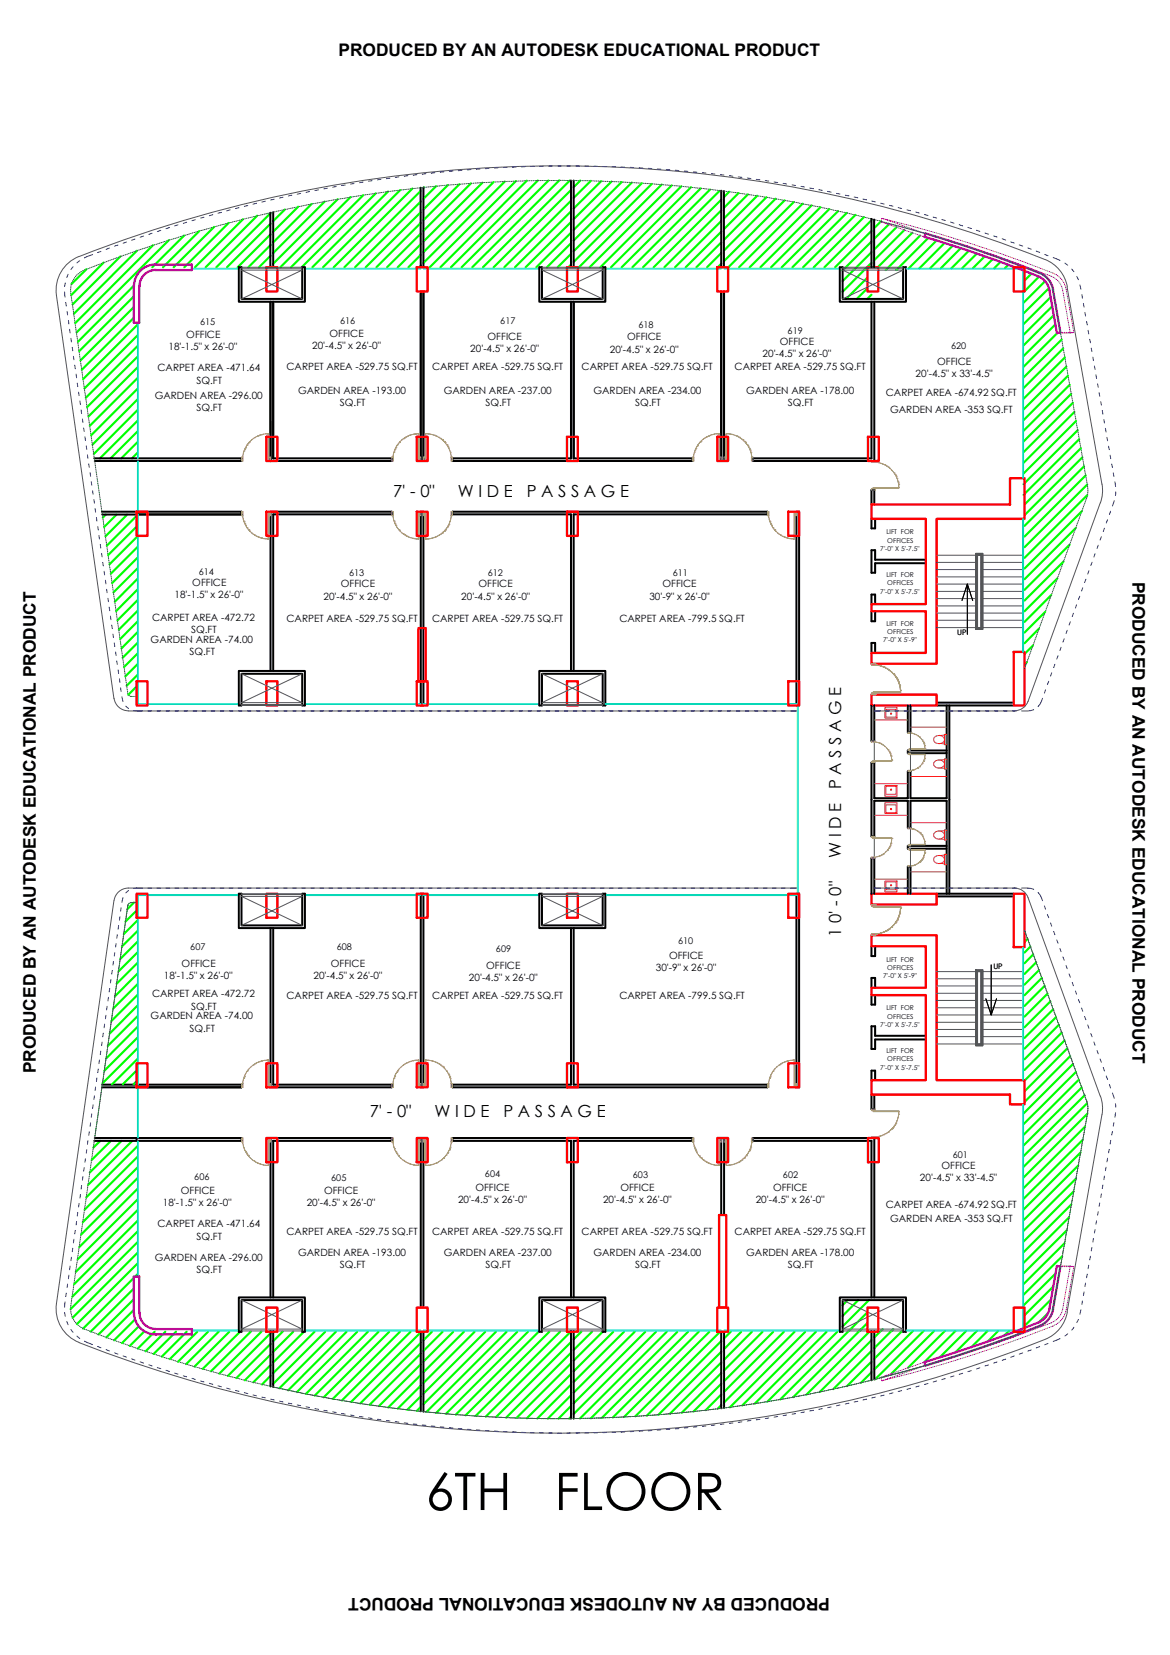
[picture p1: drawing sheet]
<svg xmlns="http://www.w3.org/2000/svg" width="297mm" height="420mm" viewBox="0 0 297 420" stroke-linecap="round" stroke-linejoin="round" font-family="sans-serif">
<defs><g id="words">
<g font-size="13.1">
<text x="108" y="383.4">6TH</text>
<text x="140.8" y="383.4">FLOOR</text>
</g>
<g font-size="4.4">
<text x="86" y="14.3">PRODUCED BY AN AUTODESK EDUCATIONAL PRODUCT</text>
<text x="287.5" y="147.6" transform="rotate(90 287.5 147.6)">PRODUCED BY AN AUTODESK EDUCATIONAL PRODUCT</text>
<text x="9.1" y="272.4" transform="rotate(-90 9.1 272.4)">PRODUCED BY AN AUTODESK EDUCATIONAL PRODUCT</text>
<text x="210.7" y="405.8" transform="rotate(-180 210.7 405.8)">PRODUCED BY AN AUTODESK EDUCATIONAL PRODUCT</text>
</g>
<g font-size="4.2">
<text x="99.8" y="126.2">7' - 0&quot;</text>
<text x="116.2" y="126.2">W I D E</text>
<text x="133.7" y="126.2">P A S S A G E</text>
<text x="213.6" y="200.4" transform="rotate(-90 213.6 200.4)">P A S S A G E</text>
<text x="213.6" y="217.8" transform="rotate(-90 213.6 217.8)">W I D E</text>
<text x="213.6" y="237.8" transform="rotate(-90 213.6 237.8)">1 0' - 0&quot;</text>
<text x="93.9" y="283.6">7' - 0&quot;</text>
<text x="110.3" y="283.6">W I D E</text>
<text x="127.8" y="283.6">P A S S A G E</text>
</g>
<g font-size="2.5">
<text x="42.8" y="88.9">18'-1.5&quot; x 26'-0&quot;</text>
<text x="47.3" y="85.8">OFFICE</text>
<text x="79.3" y="88.6">20'-4.5&quot; x 26'-0&quot;</text>
<text x="83.7" y="85.5">OFFICE</text>
<text x="119.4" y="89.3">20'-4.5&quot; x 26'-0&quot;</text>
<text x="123.8" y="86.2">OFFICE</text>
<text x="154.8" y="89.5">20'-4.5&quot; x 26'-0&quot;</text>
<text x="159.2" y="86.4">OFFICE</text>
<text x="198" y="87.6">OFFICE</text>
<text x="40" y="94.3">CARPET AREA -471.64</text>
<text x="72.7" y="93.9">CARPET AREA -529.75 SQ.FT</text>
<text x="109.7" y="93.9">CARPET AREA -529.75 SQ.FT</text>
<text x="147.7" y="93.9">CARPET AREA -529.75 SQ.FT</text>
<text x="186.5" y="93.9">CARPET AREA -529.75 SQ.FT</text>
<text x="193.6" y="90.7">20'-4.5&quot; x 26'-0&quot;</text>
<text x="232.5" y="95.8">20'-4.5&quot; x 33'-4.5&quot;</text>
<text x="237.9" y="92.7">OFFICE</text>
<text x="39.3" y="101.2">GARDEN AREA -296.00</text>
<text x="49.9" y="97.4">SQ.FT</text>
<text x="75.7" y="100">GARDEN AREA -193.00</text>
<text x="112.7" y="100">GARDEN AREA -237.00</text>
<text x="150.7" y="100">GARDEN AREA -234.00</text>
<text x="189.5" y="100">GARDEN AREA -178.00</text>
<text x="224.9" y="100.7">CARPET AREA -674.92 SQ.FT</text>
<text x="49.9" y="104.3">SQ.FT</text>
<text x="86.3" y="103.2">SQ.FT</text>
<text x="123.2" y="103.2">SQ.FT</text>
<text x="161.3" y="103.2">SQ.FT</text>
<text x="200" y="103.2">SQ.FT</text>
<text x="226" y="104.9">GARDEN AREA -353 SQ.FT</text>
<text x="48.8" y="148.7">OFFICE</text>
<text x="86.5" y="149.1">OFFICE</text>
<text x="121.5" y="149.1">OFFICE</text>
<text x="168.2" y="149.1">OFFICE</text>
<text x="44.3" y="151.8">18'-1.5&quot; x 26'-0&quot;</text>
<text x="82.1" y="152.2">20'-4.5&quot; x 26'-0&quot;</text>
<text x="117.1" y="152.2">20'-4.5&quot; x 26'-0&quot;</text>
<text x="164.9" y="152.2">30'-9&quot; x 26'-0&quot;</text>
<text x="38.6" y="157.6">CARPET AREA -472.72</text>
<text x="48.5" y="160.7">SQ.FT</text>
<text x="72.7" y="157.9">CARPET AREA -529.75 SQ.FT</text>
<text x="109.7" y="157.9">CARPET AREA -529.75 SQ.FT</text>
<text x="157.2" y="157.9">CARPET AREA -799.5 SQ.FT</text>
<text x="38.2" y="163.1">GARDEN AREA -74.00</text>
<text x="48.1" y="166.2">SQ.FT</text>
<text x="46.1" y="245.5">OFFICE</text>
<text x="84" y="245.5">OFFICE</text>
<text x="169.9" y="243.5">OFFICE</text>
<text x="41.6" y="248.6">18'-1.5&quot; x 26'-0&quot;</text>
<text x="79.6" y="248.6">20'-4.5&quot; x 26'-0&quot;</text>
<text x="119.1" y="249.2">20'-4.5&quot; x 26'-0&quot;</text>
<text x="123.5" y="246.1">OFFICE</text>
<text x="166.5" y="246.6">30'-9&quot; x 26'-0&quot;</text>
<text x="38.6" y="253.2">CARPET AREA -472.72</text>
<text x="48.5" y="256.3">SQ.FT</text>
<text x="72.7" y="253.5">CARPET AREA -529.75 SQ.FT</text>
<text x="109.7" y="253.5">CARPET AREA -529.75 SQ.FT</text>
<text x="157.2" y="253.5">CARPET AREA -799.5 SQ.FT</text>
<text x="38.2" y="258.8">GARDEN AREA -74.00</text>
<text x="48.1" y="261.9">SQ.FT</text>
<text x="233.6" y="299.9">20'-4.5&quot; x 33'-4.5&quot;</text>
<text x="239" y="296.8">OFFICE</text>
<text x="45.9" y="303">OFFICE</text>
<text x="82.3" y="303">OFFICE</text>
<text x="116.3" y="305.3">20'-4.5&quot; x 26'-0&quot;</text>
<text x="120.7" y="302.2">OFFICE</text>
<text x="153.1" y="305.3">20'-4.5&quot; x 26'-0&quot;</text>
<text x="157.5" y="302.2">OFFICE</text>
<text x="191.9" y="305.3">20'-4.5&quot; x 26'-0&quot;</text>
<text x="196.3" y="302.2">OFFICE</text>
<text x="40" y="311.6">CARPET AREA -471.64</text>
<text x="41.3" y="306.1">18'-1.5&quot; x 26'-0&quot;</text>
<text x="77.9" y="306.1">20'-4.5&quot; x 26'-0&quot;</text>
<text x="224.9" y="306.7">CARPET AREA -674.92 SQ.FT</text>
<text x="226" y="310.2">GARDEN AREA -353 SQ.FT</text>
<text x="49.9" y="314.7">SQ.FT</text>
<text x="72.7" y="313.5">CARPET AREA -529.75 SQ.FT</text>
<text x="109.7" y="313.5">CARPET AREA -529.75 SQ.FT</text>
<text x="147.7" y="313.5">CARPET AREA -529.75 SQ.FT</text>
<text x="186.5" y="313.5">CARPET AREA -529.75 SQ.FT</text>
<text x="39.3" y="320.1">GARDEN AREA -296.00</text>
<text x="49.9" y="323.2">SQ.FT</text>
<text x="75.7" y="318.9">GARDEN AREA -193.00</text>
<text x="86.3" y="322">SQ.FT</text>
<text x="112.7" y="318.9">GARDEN AREA -237.00</text>
<text x="123.2" y="322">SQ.FT</text>
<text x="150.7" y="318.9">GARDEN AREA -234.00</text>
<text x="161.3" y="322">SQ.FT</text>
<text x="189.5" y="318.9">GARDEN AREA -178.00</text>
<text x="200" y="322">SQ.FT</text>
</g>
<g font-size="2.3">
<text x="50.8" y="82.4">615</text>
<text x="86.3" y="82.2">616</text>
<text x="127" y="82.2">617</text>
<text x="162.1" y="83.3">618</text>
<text x="200" y="84.8">619</text>
<text x="241.4" y="88.5">620</text>
<text x="50.5" y="145.9">614</text>
<text x="88.6" y="146.3">613</text>
<text x="123.8" y="146.3">612</text>
<text x="170.8" y="146.3">611</text>
<text x="172.1" y="239.6">610</text>
<text x="48.3" y="241.3">607</text>
<text x="85.5" y="241.3">608</text>
<text x="125.9" y="241.8">609</text>
<text x="241.9" y="293.9">601</text>
<text x="49.3" y="299.7">606</text>
<text x="84.1" y="299.8">605</text>
<text x="123.1" y="298.9">604</text>
<text x="160.7" y="299.1">603</text>
<text x="198.8" y="299">602</text>
</g>
<g font-size="1.9">
<text x="243" y="161.2">UP</text>
<text x="252.2" y="246.1">UP</text>
</g>
<g font-size="1.7">
<text x="225.1" y="135.6">LIFT FOR</text>
<text x="225.3" y="137.7">OFFICES</text>
<text x="223.5" y="139.8">7'-0&quot; X 5'-7.5&quot;</text>
<text x="225.1" y="146.5">LIFT FOR</text>
<text x="225.3" y="148.6">OFFICES</text>
<text x="223.5" y="150.7">7'-0&quot; X 5'-7.5&quot;</text>
<text x="225.1" y="158.8">LIFT FOR</text>
<text x="225.3" y="160.9">OFFICES</text>
<text x="224.2" y="163">7'-0&quot; X 5'-9&quot;</text>
<text x="225.1" y="244.2">LIFT FOR</text>
<text x="224.2" y="248.4">7'-0&quot; X 5'-9&quot;</text>
<text x="225.3" y="246.3">OFFICES</text>
<text x="225.1" y="256.5">LIFT FOR</text>
<text x="223.5" y="260.7">7'-0&quot; X 5'-7.5&quot;</text>
<text x="225.3" y="258.6">OFFICES</text>
<text x="225.1" y="267.4">LIFT FOR</text>
<text x="225.3" y="269.5">OFFICES</text>
<text x="223.5" y="271.6">7'-0&quot; X 5'-7.5&quot;</text>
</g>
</g></defs>
<!-- layer: 0 -->
<g fill="none" stroke="#0f0" stroke-width=".55">
<path d="M46.8 59.8l-8.1 8M50.6 58.7l-9.2 9.1M54.4 57.6l-10.3 10.2M58.1 56.6l-11.3 11.2M61.7 55.7l-12.2 12.1M65.3 54.8l-13.1 13M68.7 54.1l-13.8 13.7M68.7 56.8l-11.1 11M68.7 59.5l-8.4 8.3M72.3 53.2l-2.9 2.9M75.7 52.5l-6.3 6.3M79.1 51.8l-9.7 9.7"/>
<path d="M82.4 51.2l-13 13M85.7 50.6l-16.3 16.4M89 50l-17.8 17.8M92.2 49.6l-18.3 18.2M95.4 49.1l-18.8 18.7M98.5 48.6l-19.2 19.2M101.6 48.2l-19.6 19.6M104.7 47.9l-20 19.9M106.8 48.5l-19.4 19.3M106.8 51.2l-16.7 16.6M106.8 53.9l-13.9 13.9M106.8 56.6l-11.2 11.2"/>
<path d="M106.8 59.3l-8.5 8.5M107.7 47.6l-.2 .2M110.7 47.3l-3.2 3.2M113.7 47l-6.2 6.2M116.6 46.8l-9.1 9.1M119.6 46.6l-12.1 12M122.5 46.4l-15 14.9M125.3 46.2l-17.8 17.8M128.2 46.1l-20.7 20.6M131 46l-21.9 21.8M133.7 45.9l-21.9 21.9M136.5 45.8l-22 22"/>
<path d="M139.2 45.8l-22 22M142 45.8l-22.1 22M144.7 45.8l-22.1 22M145 48.2l-19.7 19.6M145 51l-17 16.8M145 53.7l-14.3 14.1M145 56.4l-11.6 11.4M145 59.1l-8.8 8.7M147.3 45.8l-1.7 1.7M150 45.9l-4.4 4.3M152.6 46l-7 6.9M155.3 46.1l-9.7 9.6"/>
<path d="M157.8 46.2l-12.2 12.2M160.4 46.3l-14.8 14.8M163 46.5l-17.4 17.3M165.5 46.7l-19.9 19.8M168 46.8l-21 21M170.5 47.1l-20.8 20.7M173 47.3l-20.6 20.5M175.4 47.5l-20.3 20.3M177.9 47.8l-20.1 20M180.3 48.1l-19.8 19.7M182.7 48.5l-19.4 19.3M183.1 50.7l-17.1 17.1"/>
<path d="M183.1 53.4l-14.4 14.4M183.1 56.1l-11.7 11.7M183.1 58.8l-9 9M185.1 48.7l-1.3 1.3M187.5 49l-3.7 3.7M189.9 49.3l-6.1 6.1M192.2 49.7l-8.4 8.5M194.6 50.1l-10.8 10.8M196.9 50.4l-13.1 13.2M199.2 50.9l-15.4 15.4M201.5 51.3l-16.6 16.5M203.8 51.7l-16.2 16.1"/>
<path d="M206.1 52.1l-15.8 15.7M208.3 52.6l-15.2 15.2M210.5 53.1l-14.7 14.7M212.8 53.6l-14.3 14.2M215 54l-13.8 13.8M217.2 54.6l-13.3 13.2M219.3 55.1l-12.7 12.7M221.2 55.9l-11.9 11.9M221.2 58.6l-9.2 9.2M223.7 56.2l-1.7 1.7M225.6 57l-3.6 3.6M227.6 57.7l-5.6 5.6"/>
<path d="M229.6 58.4l-7.6 7.6M231.6 59.1l-8.7 8.7M233.6 59.8l-8.8 8.8M21.9 68.4l-3.8 3.7M26.3 66.7l-8.2 8.2M30.6 65.1l-12.2 12.2M34 72.5l-14.2 14.3M34 75.3l-13.9 13.8M34 78l-13.6 13.5M34.8 63.7l-16 16M38.8 62.3l-19.7 19.7M42.9 61l-23.5 23.4"/>
<path d="M68.7 62.2l-5.7 5.6M68.7 64.9l-2.9 2.9M68.7 67.6l-.2 .2M106.8 62l-5.8 5.8M106.8 64.7l-3.1 3.1M106.8 67.4l-.4 .4M145 61.8l-6.1 6M145 64.5l-3.4 3.3M145 67.2l-.7 .6M183.1 61.5l-6.3 6.3M183.1 64.2l-3.6 3.6M183.1 67l-.9 .8"/>
<path d="M220.2 70.5l-5.4 5.4M220.2 73.2l-2.7 2.7M221.2 61.3l-7.3 7.4M221.2 64l-7.3 7.4M221.2 66.7l-7.3 7.4M221.2 74.8l-1 1.1M235.6 60.4l-8 8.2M237.8 61.1l-7.1 7M239.8 61.7l-6.4 6.4M241.9 62.4l-5.8 5.7M243.9 63l-5 5.1M245.9 63.7l-4.3 4.4"/>
<path d="M248 64.4l-3.7 3.7M250 65.1l-3 3M252 65.8l-2.3 2.3M254 66.5l-1.6 1.6M256 67.3l-.9 .8M260 74l-.1 .2M261.8 69.5l-1.7 1.7M263.8 70.3l-3.7 3.6M265.3 71.4l-5.4 5.5M266.3 73.2l-6.4 6.4M266.7 75.5l-6.8 6.8M267.1 77.8l-7.2 7.2"/>
<path d="M34 80.7l-13.2 13.2M34.9 82.5l-13.8 13.8M34.9 85.2l-13.5 13.4M34.9 87.9l-13.1 13.1M34.9 90.6l-12.8 12.8M34.9 93.3l-12.4 12.4M34.9 96l-12.1 12.1M34.9 98.7l-11.8 11.8M267.5 80l-7.6 7.7M267.9 82.4l-8 8M268.4 84.6l-8.5 8.5M269.6 86.2l-9.7 9.6"/>
<path d="M269.9 88.5l-10 10M270.4 90.7l-10.5 10.5M270.7 93.1l-10.8 10.9M271.2 95.4l-11.3 11.3M271.6 97.7l-11.7 11.7M272 100l-12.1 12.1M34.9 101.4l-11.4 11.5M34.9 104.1l-11.1 11.2M34.9 106.8l-9.5 9.6M34.9 109.5l-6.8 6.9M34.9 112.3l-4.1 4.1M34.9 115l-1.4 1.4"/>
<path d="M272.4 102.3l-12.5 12.5M272.8 104.6l-12.9 12.9M273.2 106.9l-13.3 13.3M273.6 109.2l-13.7 13.7M274 111.5l-14.1 14.1M274.4 113.8l-14.3 14.3M274.8 116.1l-14.7 14.7M275.2 118.4l-15.1 15.1M26.8 130.7l-.7 .7M29.6 130.7l-3.2 3.1M32.3 130.7l-5.5 5.5M34.9 130.8l-7.8 7.7"/>
<path d="M34.9 133.5l-7.5 7.4M34.9 136.2l-7.1 7.1M34.9 138.9l-6.8 6.8M271.5 138.3l-11.4 11.5M273.1 134.1l-13 13M274.7 129.8l-14.6 14.5M275.6 120.7l-15.5 15.5M276 123l-15.9 15.9M276 125.7l-15.9 15.9M34.9 141.6l-6.4 6.4M34.9 144.3l-6.1 6.1M34.9 147l-5.8 5.8"/>
<path d="M34.9 149.7l-5.4 5.4M34.9 152.4l-5.1 5.1M34.9 155.1l-4.7 4.8M34.9 157.8l-4.4 4.4M263.8 159.6l-3.7 3.7M265.4 155.3l-5.3 5.3M266.9 151.1l-6.8 6.8M268.4 146.8l-8.3 8.4M270 142.6l-9.9 9.9M34.9 160.5l-4.1 4.1M34.9 163.2l-3.8 3.8M34.9 165.9l-3.4 3.5"/>
<path d="M34.9 168.6l-3.1 3.1M34.9 171.4l-2.8 2.7M34.9 174.1l-2.3 2.3M34.9 176.8h.1M260.7 168.1l-.6 .6M262.3 163.9l-2.2 2.1M34 229.1l-1.7 1.7M34.9 231l-3.1 3M34.9 233.7l-3.5 3.4M34.9 236.4l-3.9 3.9M34.9 239.1l-4.4 4.3M260.2 236.4h-.1"/>
<path d="M260.9 238.4l-.8 .7M34.9 241.8l-4.8 4.8M34.9 244.5l-5.3 5.3M34.9 247.2l-5.7 5.7M34.9 249.9l-6.2 6.2M34.9 252.6l-6.6 6.6M34.9 255.3l-7.1 7.1M34.9 258l-7.5 7.5M261.6 240.3l-1.5 1.5M262.3 242.3l-2.2 2.2M263.1 244.3l-3 3M263.8 246.3l-3.7 3.7"/>
<path d="M264.5 248.3l-4.4 4.4M265.2 250.3l-5.1 5.1M266 252.3l-5.9 5.8M266.7 254.2l-6.6 6.6M267.4 256.2l-7.3 7.3M268.1 258.2l-8 8M34.9 260.7l-8 8M34.9 263.4l-8.4 8.5M34.9 266.1l-8.9 8.9M34.9 268.8l-6.4 6.5M34.9 271.6l-3.7 3.7M34.9 274.3l-1 1"/>
<path d="M268.8 260.2l-8.7 8.7M269.6 262.2l-9.5 9.4M270.3 264.1l-10.2 10.2M271 266.1l-10.9 11M271.7 268.1l-11.6 11.7M272.4 270.1l-12.5 12.6M273.2 272.1l-13.3 13.3M273.9 274.1l-14 14M274.6 276.1l-14.7 14.7M275.4 278.1l-15.5 15.4M25.5 289.6l-1.8 1.8M28.2 289.6l-4.9 4.9"/>
<path d="M30.9 289.6l-8.1 8.1M33.6 289.6l-11.2 11.2M34.9 291l-13 13M34.9 293.7l-13.4 13.4M34.9 296.4l-13.9 13.9M34.9 299.1l-14.3 14.3M273.2 299.2l-13.3 13.3M273.7 295.9l-13.8 13.9M274.3 292.6l-14.4 14.5M274.9 289.3l-15 15.1M275.5 286l-15.6 15.7M276 280.1l-16.1 16.1"/>
<path d="M276.1 282.7l-16.2 16.2M34.9 301.8l-14.8 14.8M34.9 304.5l-15.2 15.2M34.9 307.2l-15.7 15.7M34.9 310l-16.1 16M34.9 312.7l-16.6 16.5M34.9 315.4l-17 16.9M34.9 318.1l-16.5 16.4M269.7 318.9l-9.8 9.8M270.3 315.6l-10.4 10.4M270.9 312.3l-11 11M271.4 309.1l-11.5 11.5"/>
<path d="M272 305.8l-12.1 12.1M272.6 302.5l-12.7 12.7M34 329.8l-9 9M34 332.6l-7 6.9M34 324.4l-12.9 12.9M34 327.1l-11 11M34.3 335l-5.3 5.3M34.9 320.8l-15.4 15.4M34.9 323.5l-.6 .6M35.2 336.7l-4.2 4.3M36.6 338l-3.7 3.7M39.3 338.1l-4.3 4.3"/>
<path d="M42 338.1l-5 5M44.7 338.1l-5.7 5.6M47.4 338.1l-6.3 6.3M50.1 338.1l-7 6.9M52.8 338.1l-7.6 7.6M55.5 338.1l-8.2 8.2M58.2 338.1l-8.8 8.8M60.9 338.1l-9.5 9.4M63.6 338.1l-10 10M66.4 338.1l-10.7 10.6M68.7 338.5l-10.9 10.8M71.7 338.1l-2.3 2.4"/>
<path d="M74.4 338.1l-5 5.1M77.1 338.1l-7.7 7.8M79.9 338.1l-10.5 10.5M82.6 338.1l-13.2 13.2M85.3 338.1l-14.4 14.4M88 338.1l-14.8 14.9M90.7 338.1l-15.3 15.3M93.4 338.1l-15.7 15.8M96.1 338.1l-16.2 16.2M98.8 338.1l-16.6 16.6M101.5 338.1l-17 17.1M104.2 338.1l-17.4 17.4"/>
<path d="M106.8 338.2l-17.7 17.7M109.7 338.1l-2.2 2.2M112.4 338.1l-4.9 4.9M115.1 338.1l-7.6 7.6M117.8 338.1l-10.3 10.3M120.5 338.1l-13 13M123.2 338.1l-15.7 15.7M125.9 338.1l-18.4 18.4M128.6 338.1l-20.3 20.4M131.3 338.1l-20.6 20.6M134 338.1l-20.8 20.8M136.8 338.1l-21.1 21"/>
<path d="M139.5 338.1l-21.3 21.2M142.2 338.1l-21.5 21.4M144.9 338.1l-21.6 21.5M147.6 338.1l-2 1.9M150.3 338.1l-4.7 4.6M153 338.1l-7.4 7.3M155.7 338.1l-10.1 10M158.4 338.1l-12.8 12.7M161.1 338.1l-15.5 15.5M163.8 338.1l-18.2 18.2M166.6 338.1l-21 20.9M169.3 338.1l-22.1 22"/>
<path d="M172 338.1l-22 22M174.7 338.1l-21.9 21.9M177.4 338.1l-21.8 21.8M180.1 338.1l-21.7 21.6M182.8 338.1l-21.5 21.5M185.5 338.1l-1.7 1.7M188.2 338.1l-4.4 4.4M190.9 338.1l-7.1 7.1M193.6 338.1l-9.8 9.8M196.3 338.1l-12.5 12.5M199 338.1l-15.2 15.2M201.7 338.1l-17.9 18"/>
<path d="M204.4 338.1l-19.1 19.2M207.2 338.1l-18.8 18.7M209.9 338.1l-18.3 18.2M212.6 338.1l-17.8 17.7M215.2 330.1l-1.3 1.3M217.9 330.1l-4 4M220.2 333.1l-22.1 22.2M220.2 335.9l-18.8 18.8M220.6 330.1l-6.7 6.6M220.7 338.1l-16 16M224.1 337.4l-2.1 2.1M226.8 337.4l-4.8 4.9"/>
<path d="M229.3 337.6l-7.3 7.4M231.8 337.9l-9.8 9.8M234.5 337.9l-12.3 12.3M237.2 337.9l-10.9 10.8M239.9 337.9l-9.4 9.3M242.6 337.9l-7.9 7.9M245.3 337.9l-6.7 6.7M248 337.9l-5.5 5.5M250.7 337.9l-4.1 4.1M253.4 337.9l-2.7 2.7M256.1 337.9l-1.2 1.2M266.1 333.4l-2.4 2.3"/>
<path d="M266.8 329.9l-6.7 6.7M267.4 326.6l-7.3 7.3M268 323.3l-8.1 8.1M68.7 341.2l-8.7 8.7M68.7 343.9l-6.5 6.5M68.7 346.6l-4.4 4.3M68.7 349.3l-2.2 2.2M106.8 340.9l-15.3 15.4M106.8 343.6l-13 13M106.8 346.4l-10.6 10.6M106.8 349.1l-8.2 8.2M106.8 351.8l-5.8 5.8"/>
<path d="M106.8 354.5l-3.4 3.4M106.8 357.2l-1 1M145 340.7l-19.1 19.1M145 343.4l-16.5 16.5M145 346.1l-13.9 13.9M145 348.9l-11.3 11.2M145 351.5l-8.6 8.6M145 354.2l-5.9 6M145 356.9l-3.2 3.3M145 359.6l-.5 .6M183.1 340.5l-18.9 18.9M183.1 343.2l-16 16"/>
<path d="M183.1 345.9l-13 13M183.1 348.6l-10 10.1M183.1 351.3l-7 7M183.1 354l-3.9 4M183.1 356.7l-.8 .9M221.2 340.3l-13.1 13.1M221.2 343l-9.6 9.7M221.2 345.7l-6.2 6.2M221.2 348.4l-2.6 2.7"/>
</g>
<!-- layer: WALL -->
<g fill="none" stroke="#000" stroke-width=".51">
<path d="M68.6 54v13.8M69.4 53.9v13.9M107.5 47.6v20.2h-.7v-20.1M145 45.8v22M145.6 45.8v22M183.1 48.4v19.4h.7v-19.3M221.2 55.6v12.2M221.9 55.7v12.1M60.6 67.8h.7v8.1h15.4v-8.1h.7v8.8h-16.8zM68.6 76.6l.1 40.5M68.7 76.6v40.4h30.8v-.6h-30.1v-39.8M106.8 74v43h.7v-43"/>
<path d="M136.9 67.8h.7v8.1h15.4v-8.1h.7v8.8h-16.8zM145 76.6v39.8h-30.1v.6h60.9v-.6h-30.2v-39.8M183.1 74v43h.7v-43M213.2 67.8h.7v8.1h15.4v-8.1h.7v8.8h-16.8zM221.2 76.6v39.8h-30.1v.6h30.9v-40.4M23.9 116.4h37.4v.6h-37.2M25.9 129.9h35.4v.7h-26.6v-.7M26 130.6h35.3M106.8 129.9h.7v49.2h-.7zM202.2 129.9h.7v49.2h-.7zM221.2 128.1v-3.7h.8v3.7M221.2 131.7v2.4h1v-2.4"/>
<path d="M221.2 153.4v-2.5h1v2.5M221.2 155.2v2.5h1v-2.5M235 142.1h-12.8v-2.4h-1v5.7h1v-2.4h12.8M60.6 170.3h16.8v8.8h-.7v-8h-15.4v8h-.7zM68.7 170.3v-40.4h30.8v.7h-30.1v39.7M136.9 170.3h16.8v8.8h-.7v-8h-15.4v8h-.7zM145 170.3v-39.7h-30.1v-.7h79.9v.7h-49.2v39.7M221.2 179.1v9h.8v-9M221.2 165.8v-2.6h1v2.6M230.5 179.1v6.8h.7v-6.8M237.8 179.1h19.6M237.8 178.4h19.6"/>
<path d="M240.3 179.1v23.5h-9.1v-6.8h-.7v6.8h-8.5v-9h-.8v18.7h.8v-9h8.5v6.9h.7v-6.9h9.1v23.6M241 179.1v47.8M240.3 190.5h-9.8v.7h9.8M240.3 214.7h-9.8v.8h9.8M60.6 226.9h.7v8h15.4v-8h.7v8.7h-16.8zM68.7 235.6v40.4h30.8v-.6h-30.1v-39.8M106.8 226.9h.7v49.1h-.7zM136.9 226.9h.7v8h15.4v-8h.7v8.7h-16.8zM145 235.6v39.8h-30.1v.6h79.9v-.6h-49.2v-39.8M202.2 226.9h.7v49.1h-.7zM221.2 226.9v-9h.8v9M230.5 226.9v-6.9h.7v6.9"/>
<path d="M237.8 226.9h19.6M237.8 227.6h19.6M221.2 240.2v2.5h1v-2.5M221.2 250.8v-2.5h1v2.5M221.2 252.6v2.4h1v-2.4M26 275.4h35.3v.6h-35.4M34.7 275.4v.6M221.2 277.9v3.7h.8v-3.7M221.2 274.2v-2.4h1v2.4M235 263h-12.8v-2.5h-1v5.8h1v-2.4h12.8M24.1 288.9h37.2v.7h-37.4M34.7 288.9v.7"/>
<path d="M183.1 308.5v-19.6h.7v19.6M60.6 329.4h16.8v8.7h-.7v-8h-15.4v8h-.7zM68.7 329.4v-40.5h30.8v.7h-30.1v39.8M68.7 337.9v14.1M69.4 337.9v14.2M106.8 332v-43.1h.7v43.1M136.9 329.4h16.8v8.7h-.7v-8h-15.4v8h-.7zM145 329.4v-39.8h-30.1v-.7h60.9v.7h-30.2v39.8M145 337.9v22.3M145.6 337.9v22.3M213.2 329.4h16.8v8.7h-.7v-8h-15.4v8h-.7zM221.2 329.4v-39.8h-30.1v-.7h30.9v40.5"/>
<path d="M221.2 337.9v12.5M222 337.9v12.3M106.8 358.3v-20.2h.7v20.3M183.8 357.4v-19.3h-.7v19.4"/>
</g>
<!-- layer: Columns -->
<g fill="none" stroke="#f00" stroke-width=".59">
<path d="M67.6 67.8h2.8v6.2h-2.8zM105.8 67.8h2.8v6.2h-2.8zM143.9 67.8h2.8v6.2h-2.8zM182.1 67.8h2.7v6.2h-2.7zM220.2 67.8h2.8v6.2h-2.8zM257.4 67.8h2.7v6.2h-2.7zM67.6 110.9h2.8v6.1h-2.8zM105.8 110.9h2.8v6.1h-2.8zM143.9 110.9h2.8v6.1h-2.8zM182.1 110.9h2.7v6.1h-2.7zM220.4 110.9h2.7v6.1h-2.7zM34.7 129.9h2.7v6.1h-2.7z"/>
<path d="M67.6 129.9h2.8v6.1h-2.8zM105.8 129.9h2.8v6.1h-2.8zM143.9 129.9h2.8v6.1h-2.8zM200.1 129.9h2.8v6.1h-2.8zM221.2 128.1h35.2v-6.7h3.7v10.3h-22.3v36.8h-16.6v-2.7h13.8v-10.6h-13.8v-1.8h13.8v-21.7h-13.8zM106.2 159.5h1.9v13.5h-1.9zM34.7 173h2.7v6.1h-2.7zM67.6 173h2.8v6.1h-2.8zM105.8 173h2.8v6.1h-2.8zM143.9 173h2.8v6.1h-2.8zM200.1 173h2.8v6.1h-2.8zM221.2 176.3h16.6v2.8h-16.6z"/>
<path d="M257.4 165.5h2.7v13.6h-2.7zM34.7 226.9h2.7v6.1h-2.7zM67.6 226.9h2.8v6.1h-2.8zM105.8 226.9h2.8v6.1h-2.8zM143.9 226.9h2.8v6.1h-2.8zM200.1 226.9h2.8v6.1h-2.8zM221.2 237.4h16.6v36.8h22.3v6.2h-3.7v-2.5h-35.2v-3.7h13.8v-21.6h-13.8v-1.8h13.8v-10.6h-13.8zM221.2 226.9h16.6v2.7h-16.6zM257.4 226.9h2.7v13.5h-2.7zM34.7 269.9h2.7v6.1h-2.7zM67.6 269.9h2.8v6.1h-2.8zM105.8 269.9h2.8v6.1h-2.8z"/>
<path d="M143.9 269.9h2.8v6.1h-2.8zM200.1 269.9h2.8v6.1h-2.8zM67.6 288.9h2.8v6.1h-2.8zM105.8 288.9h2.8v6.1h-2.8zM143.9 288.9h2.8v6.1h-2.8zM182.1 288.9h2.7v6.1h-2.7zM220.4 288.9h2.7v6.1h-2.7zM182.6 308.5h1.8v23.5h-1.8zM67.6 332h2.8v6.1h-2.8zM105.8 332h2.8v6.1h-2.8zM143.9 332h2.8v6.1h-2.8zM182.1 332h2.7v6.1h-2.7z"/>
<path d="M220.2 332h2.8v6.1h-2.8zM257.4 332h2.7v6.1h-2.7z"/>
</g>
<!-- layer: glass -->
<g fill="none" stroke="#0dd" stroke-width=".25">
<path d="M48.7 68.3h11.9M48.7 68.1h11.9M77.4 68.3h29.4M77.4 68.1h29.4M107.5 68.3h29.4M107.5 68.1h29.4M153.7 68.3h29.4M153.7 68.1h29.4M183.8 68.3h29.4M183.8 68.1h29.4M230 68.3h29.6v53.1M230 68.1h29.9v53.3"/>
<path d="M34.9 81.9v34.5M35.1 81.9v34.5M34.9 117v12.9M35.1 117v12.9M34.9 130.6v48.2h25.7M35.1 130.6v48h25.5M259.6 131.7v33.8M259.9 131.7v33.8M77.4 178.8h29.4M77.4 178.6h29.4M107.5 178.8h29.4M107.5 178.6h29.4"/>
<path d="M153.7 178.8h48.5M153.7 178.6h48.5M202.4 179.1v47.8M202.7 179.1v47.8M60.6 227.1h-25.7v48.3M60.6 227.4h-25.5v48M77.4 227.1h29.4M77.4 227.4h29.4M107.5 227.1h29.4M107.5 227.4h29.4M153.7 227.1h48.5M153.7 227.4h48.5"/>
<path d="M259.6 240.4v33.8M259.9 240.4v33.8M34.9 276v12.9M35.1 276v12.9M34.9 289.6v34.5M35.1 289.6v34.5M259.6 280.4v57.2h-29.6M259.9 280.4v57.5h-29.9M48.7 337.6h11.9M48.7 337.9h11.9M77.4 337.6h29.4M77.4 337.9h29.4"/>
<path d="M107.5 337.6h29.4M107.5 337.9h29.4M153.7 337.6h29.4M153.7 337.9h29.4M183.8 337.6h29.4M183.8 337.9h29.4"/>
</g>
<!-- layer: door -->
<g fill="none" stroke="#b8a15c" stroke-width=".25">
<path d="M61.3 116h.4v1h-.4zM61.6 115.9v.1M61.7 115.6v.3M61.7 115.4v.1M61.8 115l-.1 .3M61.8 114.9v.1M61.9 114.7l-.1 .1M61.9 114.6h.1M61.9 114.5v.1M62 114.5h.1M62 114.3v.1M62.1 114.1l-.1 .1"/>
<path d="M62.1 114.1h.1M62.2 113.9l-.1 .1M62.2 113.8h.1M62.3 113.7l-.1 .1M62.4 113.6l-.1 .1M62.4 113.6h.1M62.5 113.4l-.1 .1M62.5 113.3h.1M62.6 113.1l-.1 .2M62.6 113.1h.1M62.7 113h.1M62.7 113l-.1 .1"/>
<path d="M62.8 112.9h.1M62.9 112.7l-.1 .2M63 112.6v.1M63.1 112.5l-.1 .1M63.1 112.4h.1M63.2 112.3h.1M63.4 112.2l-.2 .1M63.4 112.1h.1M63.9 111.7l-.4 .3M64 111.6l-.1 .1M64 111.6h.1M64.3 111.3l-.3 .2"/>
<path d="M64.6 111.2l-.2 .1M64.7 111.1h.1M65 110.9l-.3 .2M65.2 110.8l-.2 .1M65.2 110.8h.1M65.3 110.8h.1M65.4 110.7h-.1M65.5 110.7h.1M65.6 110.6l-.1 .1M65.7 110.6h.1M65.8 110.5h.1M65.9 110.5h.1"/>
<path d="M66.2 110.4h-.2M66.3 110.4h.1M66.4 110.3l-.1 .1M66.4 110.3h.1M66.6 110.3h-.1M66.8 110.3h-.2M66.9 110.2l-.1 .1M67 110.2h.1M67.2 110.2h.1M67.6 110.1l-.3 .1M67.7 110.1h.1M67.8 110.1h.1"/>
<path d="M68 110.1h.1M68 110.1h.3v6.6h-.3zM68.3 116h.4v1h-.4zM99.5 116h.4v1h-.4zM99.8 115.9v.1M99.8 115.6v.3M99.9 115.4l-.1 .1M99.9 115v.3M99.9 115h.1M100 114.9v.1M100 114.8h.1M100 114.7v.1"/>
<path d="M100.1 114.5l-.1 .1M100.1 114.5h.1M100.2 114.3l-.1 .1M100.3 114.1l-.1 .1M100.3 114.1h.1M100.3 113.9v.1M100.4 113.8h.1M100.4 113.7v.1M100.5 113.6v.1M100.5 113.6h.1M100.6 113.4v.1M100.6 113.4h.1"/>
<path d="M100.6 113.3h.1M100.7 113.2v.1M100.8 113.1l-.1 .1M100.9 113l-.1 .1M100.9 113h.1M100.9 112.9h.1M100.9 112.8v.1M101.1 112.6l-.1 .2M101.3 112.5l-.2 .1M101.3 112.4h.1M101.4 112.3h.1M101.5 112.2l-.1 .1"/>
<path d="M101.5 112.1h.1M101.6 112.1h.1M102 111.7l-.4 .3M102.1 111.6l-.1 .1M102.1 111.6h.1M102.3 111.4l-.1 .1M102.4 111.4h.1M102.7 111.2l-.2 .2M102.8 111.2h.1M102.8 111.1h.1M103.1 110.9l-.3 .2M103.1 110.9h.1"/>
<path d="M103.3 110.8l-.1 .1M103.3 110.8h.1M103.5 110.7l-.1 .1M103.8 110.6l-.2 .1M103.8 110.6h.1M103.9 110.6h.1M103.9 110.5h.1M104 110.5h.1M104.1 110.5h.1M104.4 110.4h-.2M104.5 110.3l-.1 .1M104.7 110.3h-.1"/>
<path d="M104.7 110.3h.1M104.9 110.3h-.1M104.9 110.3h.1M105.1 110.2l-.1 .1M105.1 110.2h.2M105.3 110.2h.1M105.4 110.2h.1M105.6 110.1l-.1 .1M105.6 110.1h.1M105.6 110.1h.3M106.1 110.1h-.2M106.1 110.1h.1"/>
<path d="M106.2 110.1h.2v6.6h-.2zM106.4 116h.4v1h-.4zM107.5 116h.4v1h-.4zM107.9 110.1h.2v6.6h-.2zM108.1 110.1h.1M108.2 110.1h.1M108.4 110.1h.1M108.5 110.1h.1M108.6 110.1h.1M108.7 110.1h.1M108.7 110.1l.1 .1M108.9 110.2h.1"/>
<path d="M109 110.2h.2M109.2 110.2h.1M109.4 110.2l.1 .1M109.5 110.3h.2M109.7 110.3l.2 .1M109.9 110.4h.3M110.2 110.5h.1M110.3 110.5h.1M110.4 110.6h.1M110.5 110.6h.1M110.7 110.6l.1 .1M110.9 110.8h.1"/>
<path d="M111 110.8l.1 .1M111.1 110.9l.3 .1M111.4 111h.1M111.4 111l.3 .2M111.8 111.3h.1M111.8 111.3l.3 .2M112.1 111.5h.1M112.2 111.5h.1M112.2 111.6h.1M112.3 111.7h.1M112.4 111.7h.1M112.4 111.7v.1"/>
<path d="M112.5 111.8v.1M112.5 111.9h.1M112.6 111.9v.1M112.7 112h.1M112.7 112.1h.1M112.8 112.1h.1M112.8 112.2l.2 .1M113 112.3h.1M113 112.4h.1M113.1 112.5l.2 .2M113.3 112.7l.2 .2M113.5 113h.1"/>
<path d="M113.5 113.1h.1M113.6 113.1l.1 .2M113.7 113.4l.1 .1M113.7 113.3h.1M113.8 113.6h.1M113.8 113.6l.1 .1M113.9 113.7l.1 .1M114 113.9l.1 .2M114.1 114.1v.2M114.2 114.3v.2M114.2 114.5l.1 .1M114.3 114.7v.1"/>
<path d="M114.4 114.9v.1M114.4 114.8h.1M114.4 115l.1 .3M114.5 115.6v.2M114.5 115.4v.1M114.5 116h.4v1h-.4zM114.6 115.9v.1M114.6 115.8v.1M175.8 116h.4v1h-.4zM176.1 115.9l-.1 .1M176.1 115.6v.3M176.2 115.4l-.1 .1"/>
<path d="M176.2 115v.3M176.3 114.9l-.1 .1M176.3 114.8h.1M176.3 114.7v.1M176.4 114.5v.1M176.4 114.5h.1M176.5 114.3l-.1 .1M176.5 114.1v.1M176.5 114.1h.1M176.6 113.9v.1M176.7 113.9h-.1M176.7 113.8h.1"/>
<path d="M176.8 113.7l-.1 .1M176.8 113.6v.1M176.8 113.6h.1M176.8 113.5h.1M176.9 113.4v.1M177 113.3h.1M177.1 113.1l-.1 .2M177.1 113.1h.1M177.1 113h.1M177.2 112.9h.1M177.3 112.8l-.1 .1M177.3 112.8h.1"/>
<path d="M177.5 112.6l-.2 .2M177.5 112.5v.1M177.6 112.5h.1M177.6 112.4h.1M177.6 112.3h.1M177.7 112.3h.1M177.7 112.2v.1M177.8 112.2h.1M177.9 112.1h.1M177.9 112h.1M178 112h.1M178.1 111.9v.1"/>
<path d="M178.3 111.7l-.1 .2M178.4 111.6l-.1 .1M178.4 111.6h.1M178.5 111.5h-.1M178.6 111.4v.1M178.9 111.2l-.2 .2M179 111.2h.1M179.3 111l-.3 .2M179.3 111h.1M179.5 110.9l-.2 .1M179.7 110.8h.1M179.7 110.8l-.1 .1"/>
<path d="M179.8 110.7h.1M180 110.6l-.2 .1M180 110.6h.1M180.1 110.6h.1M180.4 110.5h-.1M180.8 110.3l-.3 .1M180.9 110.3h-.1M181 110.3h.1M181.1 110.3h-.1M181.2 110.3h.1M181.3 110.2l-.1 .1M181.4 110.2h.1"/>
<path d="M181.4 110.2h.3M181.7 110.2h.1M181.8 110.1v.1M181.9 110.1h.1M182 110.1h.1M182 110.1h.3M182.3 110.1h.1M182.3 110.1h.2M182.5 110.1h.2v6.6h-.2zM182.7 116h.4v1h-.4zM183.8 116h.4v1h-.4zM184.2 110.1h.3v6.6h-.3z"/>
<path d="M184.5 110.1h.1M184.6 110.1h.2M184.8 110.1h.1M184.9 110.1h.1M185 110.1l.1 .1M185.1 110.2h.1M185.3 110.2h.1M185.4 110.2h.1M185.5 110.2l.2 .1M185.8 110.3h.1M185.9 110.3h.1M186 110.3h.1"/>
<path d="M186.2 110.3l.1 .1M186.3 110.4h.2M186.5 110.5h.2M186.7 110.6h.1M186.8 110.6h.1M186.9 110.6h.1M187 110.6l.1 .1M187.1 110.7h.1M187.2 110.8h.1M187.3 110.8h.1M187.3 110.8l.3 .1M187.6 110.9v.1"/>
<path d="M187.6 111h.1M187.7 111l.1 .1M187.8 111.2h.1M187.9 111.2h.1M188 111.2l.2 .2M188.2 111.4h.1M188.3 111.4h.1M188.4 111.4l.1 .1M188.5 111.6h.1M188.6 111.7h.1M188.7 111.7h.1M188.7 111.7v.1"/>
<path d="M188.7 111.8l.1 .1M188.8 111.9h.1M188.9 111.9v.1M188.9 112h.1M189 112h.1M189 112.1h.1M189.1 112.1h.1M189.1 112.2h.1M189.2 112.2h.1M189.2 112.2v.1M189.2 112.3h.1M189.3 112.4h.1"/>
<path d="M189.4 112.5v.1M189.5 112.6l.1 .2M189.6 112.8h.1M189.7 112.8l.1 .1M189.8 113h.1M189.8 113.1l.2 .2M189.8 113.1h.1M190 113.3h.1M190 113.4v.1M190.1 113.5v.1M190.1 113.6l.1 .2M190.3 113.9h.1"/>
<path d="M190.3 113.8h.1M190.3 113.9v.1M190.4 114.1v.1M190.4 114.1h.1M190.4 114.3l.1 .1M190.5 114.5l.1 .1M190.5 114.5h.1M190.6 114.7v.1M190.6 114.9l.1 .1M190.6 114.8h.1M190.7 115l.1 .3M190.8 115.4v.1"/>
<path d="M190.8 116h.3v1h-.3zM190.8 115.6l.1 .3M190.9 115.9v.1M190.9 116h.1M221.2 117h1.1v.4h-1.1zM222.3 117.3h.1M222.4 117.3l.1 .1M222.5 117.4h.1M222.6 117.4h.1M222.7 117.4h.1M222.9 117.4h.1M222.9 117.5h.1"/>
<path d="M223 117.5h.1M223.1 117.5h.1M223.2 117.5h.1M223.2 117.5h.2M223.4 117.5l.1 .1M223.6 117.6h.1M223.6 117.6l.1 .1M223.8 117.7h.1M224 117.7l.1 .1M224.1 117.8h.1M224.2 117.8h.1M224.3 117.8v.1"/>
<path d="M224.4 117.9l.2 .1M224.6 118h.1M224.6 118l.1 .1M224.7 118.1h.1M224.8 118.1h.1M224.9 118.2l.2 .1M225.1 118.3h.1M225.2 118.3l.1 .1M225.3 118.4h.1M225.4 118.5l.1 .1M225.6 118.6h.1M225.7 118.7h.1"/>
<path d="M225.7 118.7l.2 .1M225.9 118.9h.1M225.9 118.9l.5 .5M226.4 119.4h.1M226.5 119.4v.1M226.5 119.5l.3 .4M226.9 119.9l.1 .1M61.3 129.9h.4v1h-.4zM61.6 130.9l.1 .3M61.7 131.3v.1M61.7 131.4v.3M61.7 131.8l.1 .1"/>
<path d="M61.8 131.9l.1 .3M61.9 132.3h.1M61.9 132.3v.1M61.9 132.4h.1M62 132.5h.1M62 132.5v.2M62 132.7l.1 .1M62.1 132.9h.1M62.1 132.9l.1 .1M62.2 133.1h.1M62.2 133.1l.1 .2M62.3 133.3h.1"/>
<path d="M62.4 133.4h.1M62.4 133.4l.1 .2M62.5 133.6h.1M62.5 133.7l.1 .1M62.6 133.8h.1M62.6 133.9h.1M62.7 133.9h.1M62.7 134h.1M62.8 134l.1 .3M63 134.3h.1M63 134.3l.1 .1M63.1 134.5h.1"/>
<path d="M63.2 134.6h.1M63.2 134.6l.2 .2M63.4 134.8h.1M63.4 134.9h.1M63.5 134.9l.4 .4M63.9 135.3h.1M64 135.4h.1M64.1 135.5h.1M64.2 135.6h.1M64.4 135.6v.1M64.4 135.7l.2 .1M64.7 135.8h.1"/>
<path d="M64.7 135.8v.1M64.7 135.9h.1M64.8 136h.2M65 136l.1 .1M65.1 136.1h.1M65.2 136.2h.1M65.3 136.2l.1 .1M65.5 136.3h.1M65.6 136.3h.1M65.7 136.3h.1M65.7 136.4h.1M65.9 136.4v.1"/>
<path d="M65.9 136.5l.3 .1M66.3 136.6h.1M66.4 136.6h.1M66.5 136.6h.1M66.6 136.7h.2M66.8 136.7h.1M67 136.8h.1M67.2 136.8h.1M67.3 136.8h.3M67.7 136.8h.1M67.8 136.8h.1M68 136.8h.1"/>
<path d="M68 130.3h.3v6.5h-.3zM68.3 129.9h.4v1h-.4zM99.5 129.9h.4v1h-.4zM99.8 130.9v.3M99.8 131.3v.1M99.8 131.4l.1 .3M99.9 131.8v.1M99.9 131.9v.1M100 132v.1M100 132.1v.1M100 132.3h.1M100 132.3l.1 .1"/>
<path d="M100.1 132.5h.1M100.1 132.5l.1 .2M100.2 132.7l.1 .1M100.3 132.9h.1M100.3 132.9v.1M100.3 133.1h.1M100.4 133.1v.2M100.5 133.3h.1M100.5 133.4h.1M100.6 133.4v.1M100.6 133.5v.1M100.6 133.6h.1"/>
<path d="M100.7 133.7h.1M100.7 133.7l.1 .1M100.8 133.9h.1M100.9 134v.1M101 134.1l.1 .2M101.1 134.3l.1 .1M101.2 134.5h.1M101.3 134.6h.1M101.4 134.6h.1M101.4 134.6l.1 .2M101.5 134.8h.1M101.6 134.9h.1"/>
<path d="M101.7 134.9l.4 .4M102.1 135.3h.1M102.1 135.4h.1M102.2 135.5h.1M102.4 135.5h.1M102.4 135.6h.1M102.5 135.6l.1 .1M102.6 135.7l.1 .1M102.8 135.8h.1M102.8 135.8l.2 .1M103 136h.1M103.1 136h.1"/>
<path d="M103.2 136l.1 .1M103.3 136.1h.1M103.4 136.2h.1M103.6 136.2l.1 .1M103.7 136.3h.2M103.9 136.4h.1M104 136.4v.1M104.1 136.5l.3 .1M104.4 136.6h.1M104.6 136.6h.1M104.7 136.6h.1M104.8 136.7h.1"/>
<path d="M104.9 136.7h.1M105 136.7h.1M105.1 136.8h.2M105.3 136.8h.1M105.4 136.8h.1M105.5 136.8h.1M105.6 136.8h.1M105.6 136.8h.3M105.9 136.8h.2M106.1 136.8h.1M106.2 130.3h.2v6.5h-.2zM106.4 129.9h.4v1h-.4z"/>
<path d="M107.5 129.9h.4v1h-.4zM107.9 130.3h.2v6.5h-.2zM108.1 136.8h.1M108.2 136.8h.1M108.5 136.8h-.1M108.5 136.8h.1M108.6 136.8h.1M108.7 136.8h.1M109 136.8h-.1M109 136.8h.2M109.2 136.7h.1M109.4 136.7h.1"/>
<path d="M109.5 136.7h.1M109.7 136.6h-.1M109.9 136.6h-.2M110.2 136.5l-.3 .1M110.3 136.5h.1M110.4 136.4l-.1 .1M110.5 136.4h.1M110.5 136.3h.1M110.6 136.3h.1M110.7 136.3h.1M110.8 136.2l-.1 .1M110.9 136.2h.1"/>
<path d="M111 136.1h.1M111.1 136.1h.1M111.4 136l-.3 .1M111.4 135.9h.1M111.6 135.8l-.1 .1M111.7 135.7l-.1 .1M111.8 135.7h.1M111.8 135.6v.1M111.9 135.6h.1M112.1 135.5h-.2M112.1 135.5h.1M112.2 135.4h.1"/>
<path d="M112.2 135.3h.1M112.3 135.3h.1M112.4 135.2l-.1 .1M112.4 135.2h.1M112.5 135.1v.1M112.5 135v.1M112.6 134.9v.1M112.7 134.9h.1M112.8 134.8h.1M113 134.6l-.2 .2M113 134.6h.1M113 134.5h.1"/>
<path d="M113.1 134.5h.1M113.3 134.2l-.2 .2M113.5 134h.1M113.5 134l-.2 .2M113.5 133.9h.1M113.7 133.6h.1M113.7 133.7l-.2 .2M113.8 133.4h.1M113.8 133.4l-.1 .2M113.9 133.2l-.1 .1M114 133.1h.1M114 133.1l-.1 .1"/>
<path d="M114.1 132.9l-.1 .1M114.1 132.6v.3M114.2 132.5v.1M114.3 132.3l-.1 .2M114.3 132.3h.1M114.3 132.2h.1M114.4 131.9v.3M114.4 131.8v.1M114.5 131.4l-.1 .3M114.5 129.9h.4v1h-.4zM114.5 131.1v.1M114.5 131.3v.1"/>
<path d="M114.6 130.9v.2M194.8 129.9h.4v1h-.4zM195.1 130.9v.1M195.2 131.1v.1M195.2 131.3h.1M195.2 131.3v.1M195.2 131.4l.1 .3M195.3 131.8v.1M195.3 131.9l.1 .3M195.4 132.3h.1M195.4 132.3v.1M195.5 132.4h.1"/>
<path d="M195.5 132.5h.1M195.5 132.5l.1 .2M195.6 132.7v.1M195.6 132.9h.1M195.6 132.9v.1M195.7 133h.1M195.7 133.1h.1M195.8 133.1v.2M195.8 133.3h.1M195.9 133.4h.1M195.9 133.4l.2 .2M196.1 133.7l.1 .2"/>
<path d="M196.2 133.9h.1M196.2 134h.1M196.3 134v.1M196.3 134.1l.1 .2M196.5 134.3l.1 .1M196.7 134.5h.1M196.7 134.6h.1M196.7 134.6l.2 .2M196.9 134.8h.1M196.9 134.9h.1M197 134.9l.5 .4M197.5 135.3h.1"/>
<path d="M197.5 135.4h.1M197.6 135.5h.2M197.8 135.6h.1M197.9 135.6l.1 .1M198 135.7l.1 .1M198.2 135.8h.1M198.2 135.8v.1M198.3 135.9h.1M198.3 136l.3 .1M198.6 136.1h.1M198.8 136.2h.1M198.8 136.2l.1 .1"/>
<path d="M199 136.3h.1M199.1 136.3h.1M199.2 136.3h.1M199.2 136.4h.2M199.4 136.4l.2 .1M199.6 136.5l.1 .1M199.8 136.6h.1M200 136.6h.1M200.2 136.7h.1M200.3 136.7h.2M200.5 136.8h.1M200.7 136.8h.3"/>
<path d="M201 136.8h.1M201.2 136.8h.1M201.3 136.8h.3M201.6 130.3h.2v6.5h-.2zM201.8 129.9h.4v1h-.4zM221.2 124h1.1v.4h-1.1zM221.6 123.8h6.6v.2h-6.6zM227 120.1h.1M227 120.2l.1 .1M227.1 120.3l.1 .1M227.2 120.4h.1M227.3 120.5h.1"/>
<path d="M227.3 120.5v.1M227.4 120.6v.1M227.4 120.8h.1M227.4 120.8l.1 .1M227.5 121h.1M227.5 120.9h.1M227.6 121v.2M227.6 121.2l.1 .2M227.7 121.4h.1M227.8 121.5v.1M227.8 121.7l.1 .1M227.9 121.9v.1"/>
<path d="M227.9 121.8h.1M227.9 122v.1M228 122.1v.2M228 122.4h.1M228 122.4l.1 .1M228.1 122.5h.1M228.1 122.6v.1M228.1 122.8h.1M228.1 122.9h.1M228.1 122.9v.1M228.1 123h.1M228.1 123.1l.1 .2"/>
<path d="M228.2 123.4v.1M228.2 123.6v.2M221.2 175.9h1.1v.4h-1.1zM221.2 168.5h1.1v.4h-1.1zM221.7 175.7h7v.2h-7zM222.3 168.8h.1M222.4 168.8l.1 .1M222.6 168.9h.3M222.9 168.9h.1M223.1 168.9l.3 .1M223.4 169h.1M223.6 169.1h.1"/>
<path d="M223.8 169.1l.1 .1M224 169.2h.1M224.2 169.3h.1M224.3 169.3h.1M224.4 169.3l.1 .1M224.6 169.4h.1M224.6 169.4l.2 .1M224.8 169.5v.1M224.8 169.6h.2M225 169.7h.1M225.1 169.7h.1M225.1 169.7l.2 .1"/>
<path d="M225.3 169.8h.1M225.4 169.8v.1M225.4 169.9h.1M225.4 169.9l.2 .1M225.6 170h.1M225.7 170v.1M225.7 170.1l.1 .1M225.8 170.2h.1M225.9 170.2v.1M225.9 170.3l.3 .1M226.2 170.5l.1 .1M226.4 170.6v.1"/>
<path d="M226.5 170.7l.3 .4M226.8 171.1h.1M226.9 171.1h.1M226.9 171.2h.1M227 171.2h.1M227 171.3h.1M227 171.4h.1M227.1 171.4h.1M227.2 171.5h.1M227.2 171.5l.1 .2M227.3 171.7h.1M227.3 171.8h.1"/>
<path d="M227.4 171.8v.1M227.5 171.9l.1 .2M227.6 172.1h.1M227.6 172.2h.1M227.6 172.2l.1 .1M227.7 172.3l.1 .1M227.8 172.5h.1M227.8 172.5l.1 .1M227.9 172.7h.1M227.9 172.7l.2 .4M228.1 173.1h.1M228.1 173.2l.1 .1"/>
<path d="M228.2 173.3h.1M228.2 173.4l.1 .3M228.3 173.7l.1 .1M228.4 173.9h.1M228.4 173.9v.1M228.4 174.1h.1M228.4 174.1v.1M228.5 174.3v.3M228.5 174.6l.1 .1M228.6 174.8v.3M228.6 175.1v.1M228.6 175.2h.1"/>
<path d="M228.6 175.3v.1M228.6 175.4v.1M228.7 175.5v.2M221.2 193.3h.8v.3h-.8zM221.2 188.1h.8v.3h-.8zM221.5 193.2h4.9v.1h-4.9zM222 188.3h.1M222 188.3l.1 .1M222.2 188.4h.3M222.5 188.4l.1 .1M222.7 188.5h.2M222.9 188.5h.1"/>
<path d="M223.1 188.6h.1M223.2 188.6h.1M223.3 188.7h.1M223.4 188.7h.1M223.5 188.8h.1M223.6 188.8h.1M223.7 188.8h.1M223.7 188.8l.1 .1M223.8 188.9l.1 .1M224 189h.1M224 189l.2 .1M224.2 189.1l.1 .1"/>
<path d="M224.3 189.2h.1M224.4 189.3l.3 .2M224.7 189.5h.1M224.7 189.6l.4 .3M225.1 189.9l.3 .4M225.4 190.3h.1M225.5 190.4h.1M225.5 190.4l.2 .3M225.7 190.7h.1M225.7 190.8l.1 .1M225.8 190.9l.1 .1M225.9 191h.1"/>
<path d="M225.9 191v.1M225.9 191.1l.1 .1M226 191.2h.1M226 191.3v.1M226.1 191.5h.1M226.1 191.5l.1 .1M226.1 191.4h.1M226.2 191.7v.1M226.2 191.8h.1M226.2 191.9h.1M226.2 192h.1M226.2 192.1l.1 .1"/>
<path d="M226.2 191.9v.1M226.3 192.2l.1 .3M226.4 192.6v.1M226.4 192.7v.1M226.4 192.9h.1M226.4 192.9v.1M226.4 193h.1M226.4 193.1v.1M230.5 190.3h.7v.2h-.7zM230.5 191.2h.7v.3h-.7zM230.5 185.9h.7v.3h-.7zM230.5 195.6h.7v.2h-.7z"/>
<path d="M230.8 190.1l4.1 .1zM230.8 191.5l4.1 .1zM231.2 186.1h.1M231.2 195.6h.1M231.3 186.1h.1M231.3 195.6h.1M231.4 195.6h.1M231.4 186.1l.1 .1M231.5 186.2h.1M231.5 195.6h.1M231.6 195.5l-.1 .1M231.7 186.2h.1"/>
<path d="M231.7 195.5h.1M231.8 195.5h-.1M231.8 186.2l.2 .1M231.8 195.5h.1M231.9 195.5h.1M232 195.4h.1M232 186.3h.1M232 186.3h.2M232.2 195.4h-.2M232.2 186.3l.2 .1M232.2 195.4h.1M232.4 186.5h.1"/>
<path d="M232.4 195.3l-.1 .1M232.5 186.5h.1M232.6 195.2l-.1 .1M232.7 186.5l.2 .2M232.7 195.1h.1M232.9 195l-.1 .1M232.9 186.7h.1M232.9 195h.1M233 195h.1M233 186.7v.1M233 194.9h.1M233.1 186.8h.1"/>
<path d="M233.1 186.9l.2 .1M233.2 194.8l-.1 .1M233.3 187h.1M233.4 194.7l-.2 .1M233.4 187.1h.1M233.4 194.7h.1M233.4 194.6h.1M233.5 187.1v.1M233.5 194.5v.1M233.6 187.2h.1M233.6 194.5h.1M233.6 187.2l.3 .4"/>
<path d="M233.9 194.1l-.3 .4M234 187.6v.1M234 194v.1M234.1 187.7v.2M234.1 194h.1M234.1 193.9h.1M234.2 187.9h.1M234.2 187.9v.1M234.2 193.7v.1M234.2 188l.1 .2M234.2 193.6h.1M234.2 193.7h.1"/>
<path d="M234.3 193.6h.1M234.3 188.2h.1M234.3 188.2l.1 .2M234.4 193.4l-.1 .1M234.5 188.4v.1M234.5 193.3h.1M234.5 188.5h.1M234.5 188.5v.2M234.5 193.1v.2M234.5 193v.1M234.6 188.7v.1M234.6 192.9v.1"/>
<path d="M234.6 188.9h.1M234.6 188.9l.1 .3M234.6 192.9h.1M234.6 188.8h.1M234.7 192.7l-.1 .2M234.7 192.6v.1M234.8 189.3h.1M234.8 189.3v.1M234.8 192.5h.1M234.8 192.4v.1M234.8 189.2h.1M234.8 192.3h.1"/>
<path d="M234.8 189.4v.3M234.8 192.2v.1M234.8 192.1v.1M234.8 189.8v.1M234.8 189.9l.1 .2M234.8 191.7v.3M234.9 190.1h.1M234.9 191.6l-.1 .1M221.2 212.3h.8v.3h-.8zM221.2 217.6h.8v.3h-.8zM221.5 212.7h4.9v.1h-4.9zM222 217.7h.1"/>
<path d="M222.1 217.6l-.1 .1M222.5 217.5l-.3 .1M222.5 217.5h.1M223 217.4l-.3 .1M223.2 217.3l-.1 .1M223.2 217.3h.1M223.4 217.3h-.1M223.4 217.2h.1M223.5 217.2h.1M223.7 217.2h.1M223.8 217.1l-.1 .1M223.9 217l-.1 .1"/>
<path d="M224 217h.1M224.2 216.8l-.2 .2M224.3 216.8h.1M224.5 216.7l-.2 .1M224.6 216.6h-.1M225 216.2l-.4 .4M225 216.2h.1M225.2 216l-.2 .1M225.2 215.9h.1M225.3 215.9h.1M225.4 215.7l-.1 .1M225.4 215.6v.1"/>
<path d="M225.6 215.4l-.1 .2M225.7 215.4h.1M225.7 215.3h.1M225.8 215.2l-.1 .1M225.8 215.1h.1M225.9 214.9l-.1 .2M225.9 214.9h.1M226 214.7l-.1 .1M226 214.6h.1M226.1 214.4v.2M226.2 214.3l-.1 .1M226.2 214.2h.1"/>
<path d="M226.2 214.1v.1M226.2 214.1h.1M226.3 213.9l-.1 .1M226.3 213.8v.1M226.3 213.6v.2M226.4 213.4l-.1 .1M226.4 213v.3M226.4 212.9v.1M226.4 212.9h.1M226.4 212.8h.1M230.5 215.5h.7v.2h-.7zM230.5 214.5h.7v.2h-.7z"/>
<path d="M230.5 210.2h.7v.2h-.7zM230.5 219.8h.7v.2h-.7zM230.8 215.7l4.1 .1zM230.8 214.4l4.1 .1zM231.2 219.9h.1M231.2 210.3h.1M231.2 210.3l.1 .1M231.3 219.8l-.1 .1M231.3 219.8h.1M231.3 210.4h.1M231.4 219.8h.1M231.4 210.4h.1"/>
<path d="M231.5 210.4h.1M231.5 219.8h.1M231.7 219.8h.1M231.7 210.4h.1M231.7 219.7h.1M231.7 210.5h.1M231.8 219.7h.1M231.8 210.5h.1M231.9 210.5h.1M232 219.7h-.1M232 219.7h.1M232 210.5h.1"/>
<path d="M232 210.5l.1 .1M232.1 210.6h.1M232.2 219.6l-.2 .1M232.2 219.6h.1M232.2 210.6h.1M232.3 210.6l.1 .1M232.4 219.5l-.1 .1M232.5 210.7l.1 .1M232.6 219.4l-.1 .1M232.7 210.8l.1 .1M232.8 219.4h-.1M232.8 210.9h.1"/>
<path d="M232.9 219.3h-.1M232.9 210.9v.1M232.9 219.2v.1M233 211h.1M233 219.2h.1M233.1 211.1l.2 .1M233.3 219l-.2 .1M233.3 211.2l.1 .1M233.4 218.9l-.1 .1M233.4 211.3h.1M233.4 218.9h.1M233.5 218.8h.1"/>
<path d="M233.5 211.4h.1M233.6 218.8h.1M233.6 211.4h.1M233.6 218.7h.1M233.6 211.5h.1M233.6 211.5l.1 .1M233.7 218.6l-.1 .1M233.7 218.6h.1M233.7 211.6h.1M233.7 211.7h.1M233.8 218.5l-.1 .1M233.8 218.5h.1"/>
<path d="M233.8 211.7h.1M233.9 211.8h.1M233.9 218.3h.1M233.9 211.9h.1M233.9 218.4h.1M234 218.3h.1M234 211.9h.1M234.1 218.2h.1M234.1 212l.1 .2M234.2 218l-.1 .2M234.2 218h.1M234.2 212.2h.1"/>
<path d="M234.2 217.9h.1M234.2 212.3l.2 .2M234.4 217.7l-.2 .2M234.4 212.5h.1M234.4 217.6h.1M234.4 212.6h.1M234.5 212.6v.2M234.5 217.5v.1M234.5 217.4h.1M234.5 212.8h.1M234.5 217.3v.1M234.5 212.8v.1"/>
<path d="M234.6 212.9v.1M234.6 217.2v.1M234.6 217.1v.1M234.6 213v.1M234.6 217h.1M234.6 213.2h.1M234.7 213.2v.1M234.7 216.9v.1M234.7 213.4h.1M234.7 216.8h.1M234.8 216.7v.1M234.8 216.6h.1"/>
<path d="M234.8 213.4v.1M234.8 213.6h.1M234.8 213.6v.3M234.8 216.5v.1M234.8 216.5h.1M234.8 216.4h.1M234.8 213.9v.1M234.8 216.2v.1M234.8 214.1l.1 .3M234.9 215.8l-.1 .3M221.2 229.6h1.1v.5h-1.1zM221.2 237.1h1.1v.3h-1.1z"/>
<path d="M221.7 230.1h7v.2h-7zM222.3 237.1h.1M222.4 237.1h.1M222.9 237.1h-.3M223 237l-.1 .1M223.4 237h-.3M223.5 236.9l-.1 .1M223.7 236.9h-.1M223.7 236.8h.1M223.9 236.8h-.1M224.1 236.7l-.1 .1M224.3 236.7h-.1"/>
<path d="M224.3 236.6h.1M224.5 236.6h-.1M224.6 236.5v.1M224.8 236.5h-.2M224.8 236.4h.1M225 236.3l-.2 .1M225.1 236.3h.1M225.1 236.2h.1M225.2 236.2h-.1M225.3 236.1l-.1 .1M225.4 236.1h.1M225.5 236l-.1 .1"/>
<path d="M225.7 235.9l-.2 .1M225.7 235.9h.1M225.8 235.8h.1M226.3 235.4l-.4 .4M226.4 235.4h.1M226.8 234.9l-.3 .4M226.8 234.9h.1M226.9 234.8v.1M227.2 234.5l-.2 .3M227.2 234.4h.1M227.3 234.3h.1M227.4 234.1l-.1 .2"/>
<path d="M227.4 234.1h.1M227.5 234h.1M227.6 233.9l-.1 .1M227.7 233.8l-.1 .1M227.7 233.7h.1M227.9 233.5l-.2 .1M227.9 233.4h.1M227.9 233.2v.2M228 233l-.1 .2M228 233h.1M228.1 232.8v.1M228.1 232.8h.1"/>
<path d="M228.3 232.4l-.2 .3M228.3 232.2v.2M228.4 232.1l-.1 .1M228.4 232h.1M228.4 231.8v.2M228.4 231.7v.1M228.5 231.5v.2M228.5 231.3v.2M228.6 231v.3M228.6 230.8v.2M228.6 230.7v.1M228.6 230.7h.1"/>
<path d="M228.6 230.5v.1M228.6 230.5h.1M228.7 230.4h.1M228.7 230.3h.1M61.3 275.1h.4v.9h-.4zM61.6 274.9v.2M61.7 274.7v.1M61.7 274.9h.1M61.7 274.5v.1M61.8 274.2l-.1 .3M61.8 274v.1M61.9 273.8l-.1 .2"/>
<path d="M61.9 273.8h.1M61.9 273.6v.2M61.9 273.5v.1M62 273.4h.1M62 273.5h.1M62.1 273.2l-.1 .2M62.1 273.2h.1M62.1 273v.2M62.2 272.9v.1M62.2 272.8h.1M62.2 272.8v.1M62.3 272.7h.1"/>
<path d="M62.4 272.5l-.1 .2M62.4 272.5h.1M62.5 272.3v.1M62.5 272.2h.1M62.6 272.1v.1M62.7 272l-.1 .1M62.8 271.9v.1M62.8 271.9h.1M62.9 271.8h-.1M62.9 271.7h.1M63 271.6v.1M63.1 271.4l-.1 .2"/>
<path d="M63.2 271.4h.1M63.3 271.3l-.1 .1M63.7 270.9l-.4 .3M63.7 270.8h.1M63.9 270.7l-.1 .1M64.1 270.5l-.2 .2M64.3 270.4l-.2 .1M64.3 270.4h.1M64.5 270.2l-.1 .1M64.6 270.2h-.1M64.7 270.1h.1M64.9 270l-.2 .1"/>
<path d="M65 269.9h-.1M65 269.9h.1M65.2 269.8l-.1 .1M65.2 269.8h.1M65.5 269.7l-.2 .1M65.5 269.7h.1M65.6 269.6h-.1M65.7 269.6h.1M65.8 269.5l-.1 .1M65.9 269.5h.1M66.2 269.4l-.3 .1M66.3 269.4h.1"/>
<path d="M66.4 269.4h-.1M66.4 269.4h.1M66.6 269.3l-.1 .1M66.8 269.3h-.2M66.8 269.3h.1M66.9 269.2h.2M67.1 269.2h.1M67.2 269.2h.1M67.6 269.1l-.3 .1M67.7 269.1h.1M67.8 269.1h.1M68 269.1h.1"/>
<path d="M68 269.1h.3v6.6h-.3zM68.3 275.1h.4v.9h-.4zM99.5 275.1h.4v.9h-.4zM99.8 274.9v.2M99.8 274.7v.1M99.8 274.5v.1M99.9 274.2l-.1 .3M99.9 274v.1M99.9 274.2h.1M100 273.9v.1M100 273.8h.1M100 273.8v.1"/>
<path d="M100.1 273.6l-.1 .2M100.1 273.5v.1M100.1 273.4h.1M100.2 273.2v.2M100.2 273.2h.1M100.3 273l-.1 .2M100.3 272.9v.1M100.4 272.8v.1M100.4 272.8h.1M100.4 272.7h.1M100.5 272.6v.1M100.6 272.5v.1"/>
<path d="M100.6 272.5h.1M100.6 272.4h.1M100.7 272.3l-.1 .1M100.7 272.2h.1M100.9 271.9l-.2 .3M100.9 271.9h.1M101 271.9h.1M101.1 271.8h-.1M101.1 271.6v.1M101.3 271.4l-.2 .2M101.4 271.3v.1M101.4 271.3h.1"/>
<path d="M101.9 270.9l-.5 .3M101.9 270.8h.1M102 270.7l-.1 .1M102.3 270.5l-.3 .2M102.3 270.5h.1M102.4 270.4v.1M102.4 270.4h.1M102.5 270.4h.1M102.7 270.2l-.2 .1M102.7 270.2h.1M102.8 270.2h.1M102.8 270.1v.1"/>
<path d="M102.8 270.1h.1M103.1 270l-.2 .1M103.1 269.9h.1M103.2 269.9h.1M103.3 269.8l-.1 .1M103.3 269.8h.1M103.5 269.7l-.1 .1M103.6 269.7h.1M103.7 269.7h-.1M103.8 269.6h-.1M104 269.5l-.2 .1M104 269.5h.1"/>
<path d="M104.4 269.4l-.3 .1M104.5 269.4h-.1M104.7 269.3l-.1 .1M104.7 269.3h.1M104.9 269.3h-.1M104.9 269.3h.1M105 269.3h.1M105 269.2h.2M105.2 269.2h.1M105.3 269.2h.1M105.4 269.2h.1M105.5 269.2h.1"/>
<path d="M105.6 269.2h.1M105.9 269.1l-.3 .1M105.9 269.1h.2M106.2 269.1h.2v6.6h-.2zM106.2 269.1h-.1M106.4 275.1h.4v.9h-.4zM107.5 275.1h.4v.9h-.4zM107.9 269.1h.2v6.6h-.2zM108.1 269.1h.1M108.2 269.1h.1M108.4 269.1h.1M108.5 269.1h.1"/>
<path d="M108.6 269.1l.1 .1M108.7 269.2h.1M108.9 269.2h.1M109 269.2h.1M109.1 269.2h.2M109.4 269.3h.1M109.5 269.3h.1M109.6 269.3l.1 .1M109.7 269.4h.1M109.7 269.4h.2M109.9 269.4l.3 .1M110.3 269.5h.1"/>
<path d="M110.3 269.5l.2 .1M110.5 269.6h.1M110.7 269.7h.1M110.7 269.7l.1 .1M110.9 269.8h.1M110.9 269.8l.2 .1M111.1 269.9h.2M111.3 270h.1M111.4 270v.1M111.4 270.1h.1M111.5 270.1l.1 .1M111.6 270.2l.1 .1"/>
<path d="M111.8 270.3h.1M111.9 270.4l.1 .1M112 270.5h.1M112.1 270.5h.1M112.2 270.5v.1M112.2 270.6v.1M112.3 270.7h.1M112.4 270.7h.1M112.4 270.8h.1M112.5 270.8h.1M112.5 270.9h.1M112.6 270.9v.1"/>
<path d="M112.7 271h.1M112.7 271v.1M112.8 271.1v.1M112.8 271.2h.1M112.9 271.3l.1 .1M113 271.4v.1M113.1 271.5l.2 .2M113.3 271.8h.1M113.3 271.9h.1M113.4 271.9l.2 .3M113.6 272.2h.1M113.6 272.3l.1 .1"/>
<path d="M113.8 272.5v.1M113.8 272.5h.1M113.8 272.6l.1 .1M113.9 272.8l.2 .2M113.9 272.8h.1M114.1 273v.2M114.1 273.2h.1M114.1 273.2v.1M114.2 273.5l.1 .1M114.2 273.4h.1M114.2 273.3v.1M114.3 273.6v.2"/>
<path d="M114.3 273.8h.1M114.4 273.8v.2M114.4 274v.1M114.4 274.2l.1 .3M114.5 274.5v.1M114.5 275.1h.4v.9h-.4zM114.5 274.7v.1M114.6 274.9v.2M194.8 275.1h.4v.9h-.4zM195.1 274.9v.2M195.2 274.7v.1M195.2 274.9h.1"/>
<path d="M195.2 274.5v.1M195.3 274.2l-.1 .3M195.3 274v.1M195.4 273.8l-.1 .2M195.4 273.8h.1M195.4 273.6v.2M195.5 273.5v.1M195.5 273.4h.1M195.6 273.2l-.1 .2M195.6 273.2h.1M195.6 273v.2M195.8 272.8l-.1 .2"/>
<path d="M195.8 272.7h.1M195.9 272.5l-.1 .2M195.9 272.5h.1M196.1 272.3l-.1 .1M196.1 272.2h.1M196.1 272.1v.1M196.3 271.9l-.2 .2M196.3 271.9h.1M196.4 271.8h.1M196.4 271.7h.1M196.5 271.6v.1M196.7 271.4l-.2 .2"/>
<path d="M196.7 271.4h.1M196.8 271.3l-.1 .1M197.2 270.9l-.4 .3M197.2 270.8h.1M197.4 270.7l-.1 .1M197.7 270.5l-.3 .2M197.8 270.4l-.1 .1M197.8 270.4h.1M198 270.2l-.1 .1M198.1 270.2h-.1M198.2 270.1v.1M198.2 270.1h.1"/>
<path d="M198.4 270l-.1 .1M198.7 269.8l-.3 .1M198.9 269.7l-.1 .1M199 269.7h.1M199.2 269.6h-.1M199.2 269.6h.1M199.4 269.5l-.2 .1M199.4 269.5h.1M199.6 269.4l-.2 .1M199.7 269.4h-.1M199.8 269.4h.1M199.9 269.4h-.1"/>
<path d="M200 269.4h.1M200.1 269.3l-.1 .1M200.5 269.2l-.3 .1M200.5 269.2h.1M200.6 269.2h.1M200.7 269.2h.3M201.1 269.1l-.1 .1M201.2 269.1h.1M201.3 269.1h.1M201.6 269.1h.2v6.6h-.2zM201.6 269.1h-.2M201.8 275.1h.4v.9h-.4z"/>
<path d="M61.3 288.9h.4v1h-.4zM61.6 289.9v.1M61.6 290.1l.1 .1M61.7 290.2v.3M61.7 290.6v.1M61.7 290.7l.1 .3M61.8 291.1l.1 .1M61.9 291.2h.1M61.9 291.3v.1M61.9 291.4v.1M62 291.5v.1M62 291.6h.1"/>
<path d="M62 291.7l.1 .1M62.1 291.8h.1M62.1 291.9l.1 .1M62.2 292.1h.1M62.2 292.1l.1 .2M62.3 292.3h.1M62.3 292.3l.2 .2M62.5 292.6h.1M62.5 292.6l.1 .2M62.6 292.8h.1M62.6 292.9l.1 .1M62.8 293v.1"/>
<path d="M62.8 293.1l.1 .1M62.9 293.3h.1M63 293.3h.1M63 293.4h.1M63.1 293.5l.1 .1M63.2 293.6l.4 .3M63.6 294h.1M63.6 294l.1 .1M63.7 294.1l.4 .4M64.1 294.5l.2 .1M64.3 294.6h.1M64.4 294.6l.1 .1"/>
<path d="M64.5 294.8h.1M64.7 294.8h.1M64.7 294.9h.1M64.7 294.9l.2 .1M64.9 295l.1 .1M65 295.1l.2 .1M65.2 295.2h.1M65.3 295.2h.1M65.4 295.3h.1M65.5 295.3h.1M65.7 295.3l.1 .1M65.8 295.4h.1"/>
<path d="M65.9 295.5h.1M65.9 295.5l.3 .1M66.3 295.6h.1M66.4 295.6l.2 .1M66.6 295.7h.2M66.8 295.7h.1M66.9 295.8h.2M67.2 295.8h.1M67.3 295.8h.3M67.7 295.9h.1M67.8 295.9h.1M68 295.9h.1"/>
<path d="M68 289.3h.3v6.6h-.3zM68.3 288.9h.4v1h-.4zM99.5 288.9h.4v1h-.4zM99.8 289.9v.1M99.8 290.1v.1M99.8 290.2l.1 .3M99.9 290.6v.1M99.9 290.7v.1M99.9 290.8v.2M100 291v.1M100 291.1v.1M100 291.2h.1"/>
<path d="M100 291.3l.1 .1M100.1 291.5v.1M100.2 291.6h.1M100.2 291.7v.1M100.2 291.8h.1M100.3 291.9v.1M100.3 292.1h.1M100.4 292.1v.2M100.5 292.3h.1M100.5 292.3l.1 .2M100.6 292.6h.1M100.6 292.6l.1 .1"/>
<path d="M100.7 292.7l.1 .1M100.8 292.8h.1M100.8 292.9l.1 .2M101 293.1l.1 .1M101.1 293.3h.1M101.1 293.4h.1M101.2 293.4h.1M101.2 293.5l.1 .1M101.4 293.6v.1M101.4 293.7l.3 .2M101.7 294h.1M101.7 294l.1 .1"/>
<path d="M101.8 294.1l.4 .4M102.2 294.5h.1M102.4 294.5v.1M102.4 294.6h.1M102.5 294.6l.1 .1M102.6 294.8h.1M102.8 294.8h.1M102.8 294.9l.2 .1M103 295h.1M103.1 295v.1M103.2 295.1l.1 .1M103.4 295.2h.1"/>
<path d="M103.6 295.3h.1M103.6 295.3h.2M103.8 295.3l.1 .1M103.9 295.4h.1M104 295.5h.1M104.1 295.5l.3 .1M104.4 295.6h.1M104.6 295.6l.1 .1M104.8 295.7h.1M104.9 295.7h.1M105 295.7h.1M105 295.8h.3"/>
<path d="M105.3 295.8h.1M105.4 295.8h.1M105.5 295.8h.1M105.6 295.8h.1M105.6 295.8l.3 .1M105.9 295.9h.2M106.1 295.9h.1M106.2 289.3h.2v6.6h-.2zM106.4 288.9h.4v1h-.4zM107.5 288.9h.4v1h-.4zM107.9 289.3h.2v6.6h-.2zM108.1 295.9h.1"/>
<path d="M108.2 295.9h.1M108.4 295.9h.1M108.5 295.9h.1M108.6 295.8h.1M108.7 295.8h.1M109 295.8h-.1M109 295.8h.3M109.3 295.7h.1M109.5 295.7h-.1M109.5 295.7h.1M109.7 295.6l-.1 .1M109.7 295.6h.1"/>
<path d="M109.9 295.6h-.2M110.2 295.5l-.3 .1M110.3 295.5h.1M110.3 295.4h.1M110.5 295.4h.1M110.6 295.3l-.1 .1M110.7 295.3h.1M110.8 295.3h-.1M110.8 295.2h.1M110.9 295.2h.1M111.1 295.1l-.2 .1M111.3 295l-.2 .1"/>
<path d="M111.3 295h.1M111.4 294.9v.1M111.5 294.9h-.1M111.7 294.8h-.2M111.7 294.7h.1M111.8 294.7h.1M111.9 294.6l-.1 .1M112.1 294.5l-.2 .1M112.1 294.5h.1M112.2 294.4v.1M112.2 294.3v.1M112.3 294.3h.1"/>
<path d="M112.4 294.2l-.1 .1M112.4 294.2h.1M112.5 294.1v.1M112.5 294.1h.1M112.6 294h.1M112.7 293.9h.1M112.8 293.8v.1M113 293.6l-.2 .2M113 293.5v.1M113.1 293.5h.1M113.2 293.4h.1M113.2 293.4h-.1"/>
<path d="M113.3 293.3h.1M113.6 292.9l-.3 .3M113.6 292.8h.1M113.7 292.6h.1M113.7 292.6l-.1 .2M113.8 292.4v.1M113.8 292.3v.1M113.8 292.3h.1M113.9 292.2v.1M114 292.1l-.1 .1M114 292h.1M114.1 291.8h.1"/>
<path d="M114.1 291.9l-.1 .1M114.1 291.7v.1M114.1 291.7h.1M114.2 291.6h.1M114.2 291.5v.1M114.3 291.2h.1M114.3 291.3l-.1 .1M114.4 291.1v.1M114.4 290.7v.3M114.5 290.6l-.1 .1M114.5 288.9h.4v1h-.4zM114.5 290.2v.3"/>
<path d="M114.5 290.1v.1M114.6 289.9v.1M114.6 290.1h.1M175.8 288.9h.4v1h-.4zM176 289.9l.1 .1M176.1 290.1v.1M176.1 290.2l.1 .3M176.2 290.6v.1M176.2 290.7v.2M176.2 290.9v.1M176.2 291.1l.1 .1M176.3 291.2h.1"/>
<path d="M176.3 291.3h.1M176.4 291.3v.1M176.4 291.5l.1 .1M176.5 291.6h.1M176.5 291.7v.1M176.5 291.8h.1M176.5 291.9h.1M176.6 291.9v.1M176.6 292h.1M176.6 292.1l.2 .2M176.8 292.3h.1M176.8 292.3v.2"/>
<path d="M176.9 292.5v.1M176.9 292.6l.2 .2M177.1 292.8h.1M177.1 292.9l.2 .2M177.3 293.1v.1M177.3 293.3h.1M177.4 293.4h.1M177.5 293.4h.1M177.6 293.5l.1 .2M177.8 293.7v.1M177.8 293.8l.1 .1M177.9 293.9h.1"/>
<path d="M178 293.9h.1M178 294h.1M178.1 294h.1M178.2 294.1l.3 .4M178.6 294.5h.1M178.7 294.5v.1M178.7 294.6l.2 .1M179 294.8h.1M179.1 294.9l.2 .1M179.3 295h.1M179.4 295l.1 .1M179.6 295.1h.1"/>
<path d="M179.6 295.1l.1 .1M179.7 295.2h.1M179.8 295.2h.1M179.8 295.3h.2M180 295.3h.1M180.1 295.3l.1 .1M180.2 295.4l.2 .1M180.5 295.5l.3 .1M180.8 295.6h.1M181 295.6h.1M181 295.6l.1 .1M181.2 295.7h.1"/>
<path d="M181.4 295.8h.3M181.7 295.8h.1M181.8 295.8h.1M181.9 295.8h.1M182 295.8h.1M182 295.8l.3 .1M182.3 295.9h.2M182.5 289.3h.2v6.6h-.2zM182.7 288.9h.4v1h-.4zM183.8 288.9h.4v1h-.4zM184.2 289.3h.3v6.6h-.3zM184.5 295.9h.1"/>
<path d="M184.6 295.9h.2M184.9 295.8l-.1 .1M184.9 295.8h.1M185 295.8h.1M185.1 295.8h.1M185.4 295.8h-.1M185.4 295.8h.2M185.6 295.7h.1M185.8 295.7h.1M185.9 295.6l-.1 .1M185.9 295.6h.1M186.1 295.6h-.1"/>
<path d="M186.3 295.6h-.1M186.7 295.4l-.4 .2M186.7 295.4h.1M186.9 295.3l-.2 .1M186.9 295.3h.1M187.1 295.3h-.1M187.1 295.2h.1M187.3 295.1l-.1 .1M187.3 295.1h.1M187.6 295l-.2 .1M187.6 295h.1M187.8 294.9l-.1 .1"/>
<path d="M187.9 294.8h-.1M187.9 294.8h.1M188 294.8h.1M188.2 294.6l-.2 .1M188.3 294.5l-.1 .1M188.3 294.5h.1M188.4 294.5h.1M188.5 294.3l-.1 .2M188.6 294.3h.1M188.7 294.2l-.1 .1M188.7 294.2h.1M188.7 294.1v.1"/>
<path d="M188.8 294.1h.1M188.9 294h.1M188.9 293.9h.1M189 293.9h.1M189.1 293.8v.1M189.2 293.7l-.1 .1M189.2 293.7h.1M189.4 293.5l-.2 .2M189.4 293.4h.1M189.5 293.4h.1M189.6 293.3h-.1M189.6 293.2h.1"/>
<path d="M189.6 293.1v.1M189.8 292.9l-.1 .2M189.8 292.8h.1M189.8 292.9h.1M189.9 292.8h.1M190 292.6l-.1 .2M190 292.6h.1M190 292.5h.1M190.1 292.3v.2M190.2 292.3h.1M190.2 292.2v.1M190.3 292h.1"/>
<path d="M190.3 292.1v.1M190.3 291.9v.1M190.4 291.8h.1M190.4 291.9h.1M190.5 291.6h.1M190.5 291.7l-.1 .1M190.5 291.5v.1M190.6 291.3v.1M190.6 291.2h.1M190.6 291.3h.1M190.7 290.9v.1M190.7 291.1l-.1 .1"/>
<path d="M190.7 290.7v.2M190.8 290.6l-.1 .1M190.8 288.9h.3v1h-.3zM190.9 290.1v.1M190.9 290.2l-.1 .3M190.9 290h.1M190.9 289.9v.1M221.2 281.6h1.1v.4h-1.1zM221.2 288.5h1.1v.4h-1.1zM221.6 282h6.6v.2h-6.6zM222.3 288.7h.1M222.3 288.6h.1"/>
<path d="M222.4 288.6h.1M222.5 288.6h.1M222.6 288.6h.1M222.7 288.6h.1M222.8 288.5l-.1 .1M222.9 288.5h.1M223 288.5h.1M223.1 288.5h.1M223.2 288.5h.1M223.3 288.4l-.1 .1M223.4 288.4h.1M223.5 288.4h-.1"/>
<path d="M223.7 288.3l-.1 .1M223.7 288.3h.1M223.9 288.2l-.1 .1M224.1 288.1l-.1 .1M224.2 288.1h.1M224.3 288.1h.1M224.5 288l-.1 .1M224.5 288h.1M224.6 287.9v.1M224.6 287.9h.1M224.8 287.9h-.1M224.8 287.8h.1"/>
<path d="M225 287.8h-.1M225.1 287.6l-.1 .1M225.5 287.4l-.3 .2M225.5 287.4h.1M225.6 287.3h.1M225.7 287.3h-.1M225.8 287.2l-.1 .1M226 287l-.2 .1M226.1 286.9l-.1 .1M226.1 286.9h.1M226.2 286.8h.1M226.4 286.6h.1"/>
<path d="M226.4 286.7h-.1M226.5 286.5h.1M226.5 286.4h.1M226.6 286.4h.1M226.7 286.3h-.1M226.7 286.2h.1M226.8 286.2h.1M226.8 286.1h.1M226.9 286.1h.1M227 285.9l-.1 .1M227.1 285.8l-.1 .1M227.1 285.7h.1"/>
<path d="M227.2 285.5l-.1 .2M227.3 285.4v.1M227.3 285.4h.1M227.5 285.1l-.1 .2M227.5 285.1h.1M227.6 284.9l-.1 .2M227.6 284.7v.1M227.6 284.7h.1M227.7 284.6h.1M227.7 284.5v.1M227.8 284.5h.1M227.9 284.3l-.1 .1"/>
<path d="M227.9 284.2h.1M227.9 284.1v.1M227.9 284h.1M227.9 283.8v.2M228 283.7v.1M228 283.7h.1M228 283.6v.1M228 283.5h.1M228.1 283.4v.1M228.1 283.2v.1M228.1 283.1v.1M228.1 282.9v.2"/>
<path d="M228.1 282.9h.1M228.1 282.7v.1M228.1 282.7h.1M228.2 282.6h.1M228.2 282.2v.3"/>
</g>
<!-- layer: rcc -->
<path d="M234.9 59.3l-.2 .9M235 59.3a329.2 329.2 0 0 1 28.9 10M34 72.7v9.2h1.4v-9.2M34 72.7a5.5 5.5 0 0 1 5.5-5.6l9.2 .1v1.4h-9.2a4 4 0 0 0-4.1 4.1M234.7 60.1a302.4 302.4 0 0 1 29.5 10.4l1.1 .8a4.4 4.4 0 0 1 1.1 2.3l1.9 11 .9-.2-1.9-10.9a5.5 5.5 0 0 0-3.3-4.2M34 333.3v-9.2h1.4v9.2M34 333.3a5.5 5.5 0 0 0 5.5 5.5h9.2v-1.4h-9.2a4.2 4.2 0 0 1-4.1-4.1M266.4 332.3l1.9-10.9 .9 .1-1.9 10.9a5.5 5.5 0 0 1-3.3 4.2M266.4 332.3a4.6 4.6 0 0 1-2.8 3.4 333.5 333.5 0 0 1-28.9 10.1l.2 .9a332.3 332.3 0 0 0 29-10.1" fill="none" stroke="#a500dd" stroke-width=".59"/>
<g fill="none" stroke="#a500dd" stroke-width=".25">
<path d="M223.7 56.3l.2 .1M223.7 56.2l.3 .2M223.8 55.8v.2M223.9 55.4v.1M223.9 55.4l.2 .1M223.9 55.4l.1 .1M224.1 56.5h.2M224.3 56.5h.1M224.3 55.5l.2 .1M224.3 55.6l.2 .1M224.6 56.6l.1 .1M224.7 56.6h.1"/>
<path d="M224.8 55.7h.1M224.8 55.7l.2 .1M225 56.8h.1M225.1 56.7l.2 .1M225.2 55.8h.2M225.2 55.9l.2 .1M225.4 56.9l.2 .1M225.6 56.8h.2M225.7 55.9h.1M225.7 56l.1 .1M225.9 57.1h.1M226 56.9l.2 .1"/>
<path d="M226.1 56.2h.1M226.1 56h.2M226.3 57.2l.2 .1M226.5 57.1h.2M226.5 56.1l.2 .1M226.5 56.3l.2 .1M226.7 57.4h.2M226.9 57.1l.2 .1M227 56.5h.1M227 56.2l.2 .1M227.2 57.5l.1 .1M227.3 57.3h.3"/>
<path d="M227.4 56.6l.2 .1M227.4 56.3l.2 .1M227.6 57.7h.2M227.8 57.4h.2M227.8 56.8h.2M227.9 56.5h.2M228 57.9h.2M228.2 57.5l.2 .1M228.3 57h.1M228.3 56.6h.2M228.4 58l.2 .1M228.7 57.6h.2"/>
<path d="M228.7 57.1l.2 .1M228.7 56.7h.3M228.9 58.2h.2M229.1 57.7l.2 .1M229.1 57.3h.2M229.2 56.8h.2M229.3 58.3l.2 .1M229.5 57.4l.2 .1M229.6 57.9h.2M229.6 56.9l.2 .1M229.8 58.4l.1 .1M230 57.9l.2 .1"/>
<path d="M230 57.6h.2M230.1 57l.2 .1M230.2 58.6l.1 .1M230.4 57.7l.2 .1M230.5 58.1h.1M230.5 57.1l.2 .1M230.6 58.7l.2 .1M230.9 57.9h.1M230.9 58.2h.2M231 57.3h.2M231.1 58.9l.1 .1M231.3 58l.2 .1"/>
<path d="M231.4 58.3l.1 .1M231.4 57.4h.2M231.5 59l.2 .1M231.7 58.2h.2M231.8 58.4l.2 .1M231.9 57.5l.1 .1M231.9 59.2l.2 .1M232.2 58.3l.1 .1M232.3 58.6h.1M232.3 57.6l.2 .1M232.4 59.3l.2 .1M232.6 58.4l.2 .1"/>
<path d="M232.7 58.7h.1M232.8 57.8h.1M232.8 59.5h.2M233 58.6l.2 .1M233.1 58.8l.2 .1M233.2 57.9h.2M233.2 59.7h.2M233.5 58.8h.2M233.6 59h.1M233.7 58l.1 .1M233.7 59.8l.1 .1M233.9 58.9l.2 .1"/>
<path d="M234 59.1h.2M234.1 58.1l.1 .1M234.1 60h.2M234.3 59.1h.2M234.5 59.2l.1 .1M234.5 58.2l.2 .1M234.8 59.2l.3 .2M235 58.4h.1M235.3 59.4l.2 .1M235.4 58.5h.2M235.8 59.5l.2 .1M235.9 58.6l.1 .1"/>
<path d="M236.2 59.7h.2M236.3 58.7l.2 .1M236.7 59.8h.1M236.7 58.9h.2M237.1 59.9l.2 .1M237.2 59h.1M237.6 59.1l.2 .1M238.1 59.3h.1M238.5 59.4h.2M238.9 59.5h.2M239.4 59.6l.2 .1M239.8 59.8h.2"/>
<path d="M240.3 59.9l.1 .1M234.5 60.1l.2 .1M237.5 60.1h.2M238 60.2h.2M238.4 60.3l.2 .1M238.9 60.4l.2 .1M239.3 60.6h.2M239.7 60.7l.2 .1M240.2 60.9h.2M240.6 61h.2M240.7 60.1h.2M241.1 61.1l.2 .1"/>
<path d="M241.1 60.2h.2M241.5 61.2l.2 .1M241.6 60.3l.1 .1M241.9 61.4l.2 .1M242 60.4l.2 .1M242.4 61.5l.2 .1M242.5 60.6h.1M242.8 61.7h.2M242.9 60.7l.2 .1M243.3 61.8h.1M243.3 60.9h.2M243.7 61.9l.2 .1"/>
<path d="M243.8 61h.1M244.2 62.1h.1M244.2 61.1l.2 .1M244.6 62.2l.2 .1M244.7 61.3h.1M245 62.3l.2 .1M245.1 61.4l.2 .1M245.5 62.5h.1M245.5 61.5l.2 .1M245.9 62.6l.2 .1M246 61.7l.1 .1M246.4 62.8h.1"/>
<path d="M246.4 61.8l.2 .1M246.8 62.9l.1 .1M246.9 62h.1M247.2 63.1h.2M247.3 62.1l.2 .1M247.7 63.2l.1 .1M247.7 62.3h.2M248.1 63.4h.2M248.2 62.4l.1 .1M248.5 63.5h.2M248.6 62.6h.2M249 63.7h.1"/>
<path d="M249 62.7l.2 .1M249.4 63.8h.2M249.4 62.9h.3M249.8 63.9l.2 .1M249.9 63h.2M250.2 64.1h.3M250.3 63.1l.2 .1M250.7 64.2l.2 .1M250.8 63.3h.1M251.1 64.4h.2M251.2 63.4l.2 .1M251.6 64.5h.1"/>
<path d="M251.6 63.6h.2M252 64.6l.2 .1M252.1 63.7l.1 .1M252.4 64.8h.2M252.5 63.9h.2M252.9 64.9l.1 .1M253 64h.1M253.3 65.1l.2 .1M253.4 64.2h.1M253.8 65.3h.1M253.8 64.3l.2 .1M254.2 65.4l.2 .1"/>
<path d="M254.3 64.5h.1M254.6 65.6h.2M254.7 64.6l.2 .1M255 65.7l.2 .1M255.1 64.8h.2M255.5 65.9h.2M255.5 64.9l.2 .1M255.9 66l.2 .1M256 65.1h.2M256.3 66.2h.2M256.4 65.2l.2 .1M256.8 66.3l.1 .1"/>
<path d="M256.9 65.4h.1M257.2 66.5h.2M257.3 65.6h.1M257.7 66.7h.1M257.7 65.7l.2 .1M258.1 66.8l.1 .1M258.2 65.9h.1M258.5 67h.2M258.6 66l.2 .1M258.9 67.1l.2 .1M259 66.2h.2M259.4 67.3h.2"/>
<path d="M259.4 66.3l.2 .1M259.8 67.4l.2 .1M259.9 66.4l.2 .1M260.2 67.6h.2M260.3 66.6l.2 .1M260.7 67.8h.1M260.7 66.8l.2 .1M261.1 67.9l.2 .1M261.2 67h.1M261.5 68.1h.2M261.6 67.1l.2 .1M261.9 68.2l.2 .1"/>
<path d="M262 67.3h.2M262.4 68.4l.2 .1M262.4 67.5h.2M262.8 68.6l.2 .1M262.9 67.6l.1 .1M263.2 68.7l.2 .1M263.3 67.8h.2M263.7 68.9l.1 .1M263.8 67.9l.1 .1M264.1 69.1h.2M264.2 68.1l.1 .1M264.5 69.2l.2 .1"/>
<path d="M264.6 68.3l.2 .1M264.9 69.4l.2 .1M265 68.4l.2 .1M265.4 69.6h.2M265.4 68.6l.2 .1M265.8 69.7l.2 .1M265.9 68.8h.1M266.2 69.9l.2 .1M266.3 68.9l.2 .1M266.7 70l.4 .2M266.8 69.1l.1 .1M267.2 69.2l.2 .2"/>
<path d="M267.3 70.3l.2 .1M267.6 69.5l.2 .1M267.7 70.6l.2 .1M268.1 69.7l.1 .1M268.1 70.9l.1 .1M268.4 71.1l.2 .2M268.4 70l.2 .1M268.7 71.5l.2 .1M268.8 70.2l.2 .1M269 71.8l.1 .2M269.2 70.6l.1 .1M269.3 72.2v.2"/>
<path d="M269.5 70.9l.1 .1M269.5 72.6l.1 .2M269.6 73.1l.1 .2M269.8 73.5v.3M269.8 71.3v.1M269.8 74l.1 .2M269.9 74.5l.1 .2M270 71.7l.1 .1M270 75l.1 .1M270.1 75.4v.2M270.2 75.8v.2M270.2 72l.1 .2"/>
<path d="M270.3 76.3v.2M270.4 76.7v.2M270.4 72.5l.1 .1M270.4 77.2v.2M270.5 77.7v.1M270.5 72.9l.1 .2M270.6 78.1v.2M270.7 73.3v.3M270.7 78.6v.1M270.7 79l.1 .2M270.8 73.9v.2M270.8 74.3l.1 .2"/>
<path d="M270.8 79.4l.1 .3M270.9 79.9v.2M270.9 74.8v.2M271 75.2v.2M271.1 75.7v.1M271.2 76.1v.2M271.2 76.6l.1 .2M271.3 77l.1 .2M271.4 77.5v.2M271.5 78v.1M271.5 78.4l.1 .2M271.6 78.9l.1 .1"/>
<path d="M271.7 79.3l.1 .2M271.8 79.7v.3M268.3 84.6h.2M268.8 84.6h.2M269.2 84.4h.2M269.3 84.6h.1M269.7 84.4h.1M269.7 84.6h.2M270.1 84.4h.2M270.1 84.6h.3M270.6 84.4h.2M270.6 84.6h.2"/>
<path d="M271 80.4v.1M271 80.8l.1 .2M271.1 84.4h.1M271.1 84.6h.1M271.1 81.3l.1 .2M271.2 81.7v.2M271.3 82.2v.2M271.4 82.6v.2M271.5 83.1v.2M271.5 84.4l.3 .2M271.5 83.6l.1 .1M271.5 84.6h.2"/>
<path d="M271.6 84v.2M271.9 80.2v.2M272 80.7v.1M272 84.4h.2M272 81.1v.2M272.1 81.6v.1M272.2 82v.2M272.3 82.5v.2M272.3 84.5h-.2M272.3 82.9l.1 .2M272.4 83.4l.1 .2M272.4 84.4h.2"/>
<path d="M272.5 83.8l.1 .2M272.6 84.3l-.1 .1M256.1 339.9h-.2M256.5 339.7l-.2 .1M256.9 339.6h-.1M257.4 339.4l-.2 .1M257.8 339.2l-.1 .1M258.2 339.1l-.1 .1M258.7 338.9l-.2 .1M258.8 339.9l-.2 .1M259.1 338.8l-.2 .1M259.2 339.8h-.2"/>
<path d="M259.6 338.7h-.2M259.6 339.6l-.2 .1M260 338.5h-.2M260.1 339.4l-.2 .1M260.4 338.3l-.2 .1M260.5 339.3h-.2M260.8 338.1l-.1 .1M260.9 339.1l-.2 .1M261.3 338l-.2 .1M261.3 338.9l-.1 .1M261.7 337.8l-.2 .1M261.8 338.8h-.2"/>
<path d="M262.1 337.6l-.2 .1M262.2 338.6l-.2 .1M262.6 337.5l-.2 .1M262.6 338.4l-.2 .1M263 337.3l-.2 .1M263 338.3l-.1 .1M263.4 337.2h-.2M263.5 338.1l-.2 .1M263.8 337h-.1M263.9 337.9l-.1 .1M264.3 336.8l-.2 .1M264.3 337.8h-.1"/>
<path d="M264.7 336.7h-.2M264.8 337.6l-.2 .1M265.1 336.5l-.2 .1M265.2 337.5h-.2M265.6 336.3l-.2 .1M265.6 337.3h-.2M266 336.2h-.2M266 337.1l-.1 .1M266.4 336l-.2 .1M266.5 337h-.2M266.9 336.8l-.1 .1M267.1 335.7l-.4 .2"/>
<path d="M267.4 336.6l-.2 .1M267.5 335.5l-.2 .1M267.8 336.4l-.2 .1M267.9 335.3l-.2 .1M268.2 336.2l-.1 .1M268.2 335l-.1 .1M268.3 321.4h.2M268.6 334.7l-.2 .1M268.6 335.9l-.2 .1M268.8 321.4h.2M268.9 334.3l-.2 .2M269 335.6l-.2 .1"/>
<path d="M269.1 334l-.1 .1M269.2 321.5h.2M269.3 321.4h.1M269.3 335.3l-.1 .1M269.3 333.6v.1M269.6 333.1l-.1 .2M269.6 334.9l-.1 .2M269.7 332.7l-.1 .2M269.7 321.5h.1M269.7 321.4h.2M269.8 332.2v.2M269.8 334.5v.2"/>
<path d="M269.9 331.8l-.1 .1M270 331.3l-.1 .2M270.1 330.9l-.1 .1M270.1 334.2l-.1 .1M270.1 330.4v.2M270.1 321.5h.2M270.1 321.4h.3M270.2 329.9v.2M270.3 333.7l-.1 .2M270.3 329.5v.2M270.4 329v.2M270.4 328.6v.1"/>
<path d="M270.5 333.3l-.1 .2M270.5 328.1v.2M270.6 332.9l-.1 .2M270.6 327.7v.2M270.6 321.5h.2M270.6 321.4h.2M270.7 332.3v.3M270.7 327.2v.2M270.8 331.9v.2M270.8 326.8l-.1 .2M270.9 331.5l-.1 .1M270.9 326.3l-.1 .2"/>
<path d="M270.9 325.9v.1M270.9 331v.2M271 325.4v.2M271 330.6v.1M271.1 325l-.1 .1M271.1 321.5h.1M271.1 321.4h.1M271.1 330.1v.2M271.2 324.5l-.1 .2M271.2 329.6v.2M271.2 324v.2M271.3 329.2l-.1 .2"/>
<path d="M271.3 323.6v.2M271.4 328.7l-.1 .2M271.4 328.3v.2M271.4 323.2v.1M271.5 327.8v.2M271.5 322.7v.2M271.5 321.4h.2M271.6 327.4l-.1 .2M271.6 322.2l-.1 .2M271.6 321.8v.2M271.7 326.9l-.1 .2M271.8 326.5l-.1 .2"/>
<path d="M271.8 321.4l-.3 .1M271.8 326v.2M271.9 325.6v.1M272 321.5h.2M272 325.1v.2M272 324.7v.2M272.1 321.5h.2M272.1 324.2v.2M272.2 323.8v.2M272.3 323.3v.2M272.4 322.9l-.1 .1M272.4 321.5h.2"/>
<path d="M272.5 322.4l-.1 .2M272.5 321.5l.1 .2M272.6 321.9l-.1 .2M223.7 349.7h.1M223.8 350v.2M223.9 350.5h.1M223.9 349.6l-.2 .1M224 349.6l-.3 .1M224.1 350.5h-.2M224.3 350.4h.2h-.2M224.4 349.4l-.3 .1M224.7 349.3h-.1"/>
<path d="M224.8 349.3l-.1 .1M224.9 350.3h-.1M225 350.2h-.2M225.1 349.1l-.1 .1M225.3 349.2l-.2 .1M225.4 350.2h-.2M225.4 350l-.2 .1M225.6 349h-.2M225.8 349.1l-.2 .1M225.8 350l-.1 .1M225.8 349.9h-.1M226 348.8l-.1 .1"/>
<path d="M226.2 349h-.2M226.2 349.7l-.1 .1M226.3 349.9l-.2 .1M226.5 348.7h-.2M226.7 348.9h-.2M226.7 349.8l-.2 .1M226.7 349.6h-.2M226.9 348.5l-.2 .1M227.1 348.8h-.2M227.1 349.4l-.1 .1M227.2 349.7h-.2M227.3 348.3l-.1 .1"/>
<path d="M227.6 348.6l-.3 .1M227.6 349.3h-.2M227.6 349.6h-.2M227.8 348.2l-.2 .1M228 348.5l-.2 .1M228 349.1l-.2 .1M228.1 349.4l-.2 .1M228.2 348.1h-.2M228.4 348.4l-.2 .1M228.4 348.9l-.1 .1M228.5 349.4h-.2M228.6 347.9l-.2 .1"/>
<path d="M228.9 348.3h-.2M228.9 348.8l-.2 .1M229 349.2l-.3 .1M229.1 347.8h-.2M229.3 348.6l-.2 .1M229.3 348.2h-.2M229.4 349.1l-.2 .1M229.5 347.6l-.2 .1M229.7 348.5l-.2 .1M229.8 348.1h-.2M229.8 349l-.2 .1M229.9 347.5h-.1"/>
<path d="M230.2 348.3l-.2 .1M230.2 348h-.2M230.3 348.9h-.2M230.3 347.3l-.1 .1M230.6 348.2l-.2 .1M230.6 347.8l-.1 .1M230.7 348.8h-.2M230.8 347.2h-.2M231 348.1h-.1M231.1 347.7l-.2 .1M231.2 348.6l-.2 .1M231.2 347l-.1 .1"/>
<path d="M231.5 347.9l-.2 .1M231.5 347.6l-.1 .1M231.6 348.6h-.2M231.7 346.9h-.2M231.9 347.8h-.2M232 347.5h-.2M232 348.4l-.1 .1M232.1 346.7l-.2 .1M232.3 347.6l-.1 .1M232.4 347.3l-.1 .1M232.5 348.3h-.2M232.6 346.6h-.2"/>
<path d="M232.8 347.5h-.2M232.8 347.2l-.1 .1M232.9 348.2h-.1M233 346.4h-.2M233.2 347.3h-.2M233.3 347.1l-.2 .1M233.4 348.1h-.2M233.4 346.2l-.2 .1M233.7 347.1l-.2 .1M233.7 347h-.1M233.8 346.1h-.1M233.8 347.9l-.1 .1"/>
<path d="M234.1 347h-.2M234.2 346.9h-.2M234.2 347.8h-.1M234.3 345.9l-.2 .1M234.5 346.8l-.2 .1M234.6 346.7l-.1 .1M234.7 345.8h-.2M234.7 347.7h-.2M235.1 346.6l-.3 .1M235.1 347.5l-.1 .1M235.5 346.5h-.2M235.6 347.4l-.2 .1"/>
<path d="M236 346.4h-.2M236 347.3h-.1M236.4 346.2l-.2 .1M236.5 347.2h-.2M236.8 346.1h-.1M236.9 347l-.2 .1M237.3 346h-.2M237.3 346.9h-.1M237.7 345.8l-.2 .1M237.8 346.8h-.2M238.2 345.7l-.2 .1M238.2 346.7h-.1"/>
<path d="M238.6 345.6h-.2M238.7 346.5l-.2 .1M239.1 345.5h-.2M239.1 346.4h-.2M239.5 345.3l-.2 .1M239.6 346.3h-.2M239.9 345.2l-.2 .1M240 346.1l-.2 .1M240.4 345l-.2 .1M240.4 346l-.1 .1M240.8 344.9l-.2 .1M240.9 345.8l-.2 .1"/>
<path d="M241.3 344.8h-.2M241.3 345.7l-.2 .1M241.7 344.7h-.2M241.7 345.6h-.1M242.1 344.5l-.2 .1M242.2 345.5h-.2M242.6 344.4l-.2 .1M242.6 345.3l-.1 .1M243 344.2l-.2 .1M243.1 345.2l-.2 .1M243.4 344.1l-.1 .1M243.5 345l-.2 .1"/>
<path d="M243.9 344h-.2M243.9 344.9l-.1 .1M244.3 343.9h-.1M244.4 344.8h-.2M244.8 343.7l-.2 .1M244.8 344.7h-.1M245.2 343.6h-.2M245.3 344.5l-.2 .1M245.6 343.4l-.1 .1M245.7 344.4h-.2M246.1 343.3l-.2 .1M246.1 344.2l-.1 .1"/>
<path d="M246.5 343.1l-.1 .1M246.6 344.1l-.2 .1M246.9 343l-.1 .1M247 343.9l-.1 .1M247.4 342.8l-.2 .1M247.5 343.8l-.2 .1M247.8 342.7l-.1 .1M247.9 343.6l-.2 .1M248.3 342.5l-.2 .1M248.3 343.5l-.1 .1M248.7 342.4l-.2 .1M248.8 343.4h-.2"/>
<path d="M249.1 342.3h-.1M249.2 343.2l-.2 .1M249.6 342.1l-.2 .1M249.7 343.1h-.3M250 342h-.2M250.1 342.9l-.2 .1M250.5 341.8l-.3 .1M250.5 342.8h-.2M250.9 341.7h-.2M250.9 342.6l-.1 .1M251.3 341.5l-.2 .1M251.4 342.5h-.2"/>
<path d="M251.7 341.4h-.1M251.8 342.3l-.2 .1M252.2 341.3h-.2M252.2 342.2l-.1 .1M252.6 341.1l-.2 .1M252.7 342l-.2 .1M253 341h-.1M253.1 341.9l-.1 .1M253.5 340.8l-.2 .1M253.5 341.7l-.1 .1M253.9 340.6l-.1 .1M254 341.6l-.2 .1"/>
<path d="M254.4 340.5l-.2 .1M254.4 341.4l-.1 .1M254.8 340.3l-.2 .1M254.9 341.3l-.2 .1M255.2 340.2l-.2 .1M255.3 341.2h-.2M255.7 340l-.2 .1M255.7 341h-.2M256.2 340.8l-.2 .1M256.6 340.7h-.2M257 340.5l-.1 .1M257.4 340.3l-.1 .1"/>
<path d="M257.9 340.2l-.2 .1M258.3 340l-.1 .1"/>
</g>
<!-- layer: txt -->
<path d="M245.6 148.3l-1.4 4.1M246.9 152.4l-1.3-4.1v12.7M251.6 245v12.7l-1.3-4.1M253 253.6l-1.4 4.1" fill="none" stroke="#000" stroke-width=".25"/>
<!-- layer: furniture -->
<g fill="none" stroke="#b85c00" stroke-width=".25">
<path d="M224.7 179.6h3v2.7h-3zM222 199h8.5M222 182.8h8.5M224.7 199.4h3v2.8h-3zM224.9 180.1h2.6v2h-2.6zM224.9 199.6h2.6v2.1h-2.6zM231.2 184.6h9.1M231.2 197.1h9.1M237.3 187.2a1.52 1.52 0 0 1 2.5 .6 1.41 1.41 0 0 1-1.5 1 1.41 1.41 0 0 1-1.3-1.2zM237.3 193.4a1.49 1.49 0 0 1 2.5 .6 1.44 1.44 0 0 1-1.4 1 1.44 1.44 0 0 1-1.4-1zM238.4 195h1.1l.4 .3 .5-.2M239.8 192.8v2.3"/>
<path d="M239.8 188.9l.1 .2 .5-.2M239.8 192.8l.4-.2 .2 .2-.1 2.3M239.8 186.5l-1.4 .2M239.8 192.8l-1.4 .1M239.9 186.5h.3M239.9 186.4l-.1 .2v2.3l-1.4-.1M240.2 186.4l.2 .2-.1 2.3M222 207h8.5M224.7 203.8h3v2.7h-3zM224.9 204.3h2.6v2h-2.6zM231.2 208.9h9.1M237.3 217.6a1.41 1.41 0 0 1 1.5-.4 1.41 1.41 0 0 1 .9 1.2 1.42 1.42 0 0 1-1.5 .8 1.42 1.42 0 0 1-1.2-1.2z"/>
<path d="M237.3 211.4a1.49 1.49 0 0 1 2.5 .6 1.44 1.44 0 0 1-1.4 1 1.44 1.44 0 0 1-1.4-1zM238.4 219.2l1.1 .1 .4 .2 .5-.1M239.8 210.8v2.4l-1.4-.2M239.8 217v2.4M239.8 217l.4-.1 .2 .1-.1 2.4M239.8 213.2l.4 .1 .2-.1M239.8 210.8l.1-.2 .5 .2-.1 2.4M239.8 217l-1.4 .2M239.8 210.8l-1.4 .1M222 223.2h8.5M224.7 223.7h3v2.7h-3zM224.9 223.9h2.6v2h-2.6z"/>
<path d="M231.2 221.3h9.1"/>
<circle cx="226.2" cy="181.2" r=".15"/>
<circle cx="226.2" cy="200.5" r=".15"/>
<circle cx="226.2" cy="205.4" r=".15"/>
<circle cx="226.2" cy="224.8" r=".15"/>
</g>
<!-- layer: el -->
<g fill="none" stroke="#545454" stroke-width=".25">
<path d="M20.1 65.1a9.2 9.2 0 0 0-5.8 9.9l14.6 102.4a3.8 3.8 0 0 0 3.7 3.1M20.1 65.1a332.7 332.7 0 0 1 246.1 1.2 9.2 9.2 0 0 1 4.8 6.5M61.3 75.9l15.4-7.3h-15.4l15.4 7.3M61.3 67.8h15.4M61.3 68.1h15.4M137.6 75.9l15.4-7.3h-15.4l15.4 7.3M137.6 67.8h15.4M137.6 68.1h15.4M213.9 75.9l15.4-7.3h-15.4l15.4 7.3M213.9 67.8h15.4M213.9 68.1h15.4M270.9 72.8l8.9 50.1 .1 2.1-.5 2.7"/>
<path d="M279.3 127.7l-18.3 50.4M237.8 141h21.6M237.8 142.8h10.4M237.8 144.6h10.4M237.8 146.5h10.4M237.8 148.3h10.4M237.8 150.1h10.4M237.8 152h10.4M237.8 153.8h10.4M237.8 155.6h10.4M237.8 157.5h10.4M237.8 159.3h21.6"/>
<path d="M247.7 140.5h1.8v19.3h-1.8zM247.9 140.7h1.4v18.8h-1.4zM248.2 141h.9v18.3h-.9zM248.2 141v18.3M249.1 141v18.3M249.1 142.8h10.3M249.1 144.6h10.3M249.1 146.5h10.3M249.1 148.3h10.3M249.1 150.1h10.3M249.1 152h10.3M249.1 153.8h10.3"/>
<path d="M249.1 155.6h10.3M249.1 157.5h10.3M61.3 171.1l15.4 7.3h-15.4l15.4-7.3M61.3 179.1h15.4M61.3 178.8h15.4M137.6 171.1l15.4 7.3h-15.4l15.4-7.3M137.6 179.1h15.4M137.6 178.8h15.4M261 178a3.7 3.7 0 0 1-3.5 2.5M32.6 180.5h169.6M222 188.1v5.5M222 180.5h35.5"/>
<path d="M231.2 185.9v4.6M231.2 191.2v4.6M222 212.3v5.6M231.2 210.2v4.5M231.2 215.5v4.5M61.3 234.9l15.4-7.3h-15.4l15.4 7.3M61.3 226.9h15.4M61.3 227.1h15.4M137.6 234.9l15.4-7.3h-15.4l15.4 7.3M137.6 226.9h15.4M137.6 227.1h15.4M202.2 225.5h-169.6a3.7 3.7 0 0 0-3.6 3.1l-14.7 102.4"/>
<path d="M222 225.5h35.5M257.5 225.5a3.7 3.7 0 0 1 3.5 2.4l18.3 50.4M237.8 259.5h10.4M237.8 257.7h10.4M237.8 255.8h10.4M237.8 254h10.4M237.8 252.2h10.4M237.8 250.3h10.4M237.8 248.5h10.4M237.8 246.7h21.6M247.7 246.2h1.8v19.3h-1.8zM247.9 246.4h1.4v18.8h-1.4z"/>
<path d="M248.2 246.7h.9v18.3h-.9zM248.2 246.7v18.3M249.1 246.7v18.3M249.1 259.5h10.3M249.1 257.7h10.3M249.1 255.8h10.3M249.1 254h10.3M249.1 252.2h10.3M249.1 250.3h10.3M249.1 248.5h10.3M237.8 265h21.6M237.8 263.2h10.4"/>
<path d="M237.8 261.4h10.4M249.1 263.2h10.3M249.1 261.4h10.3M279.4 278.2l.5 2.7-.1 2.1-8.9 50.1M14.3 330.9a9.3 9.3 0 0 0 5.8 10 333 333 0 0 0 245.2-.9M61.3 330.1l15.4 7.3h-15.4l15.4-7.3M61.3 337.9h15.4M137.6 330.1l15.4 7.3h-15.4l15.4-7.3M137.6 337.9h15.4M213.9 330.1l15.4 7.3h-15.4l15.4-7.3M213.9 337.9h15.4M271 333.1a9.2 9.2 0 0 1-5.7 6.9"/>
</g>
<g fill="none" stroke="#136734" stroke-width=".25">
<path d="M46.3 59.9l-.1 .1M46.8 59.8h-.2M47.2 59.7h-.2M47.6 59.5l-.1 .1M48.1 59.4l-.2 .1M48.5 59.3h-.1M49 59.1l-.2 .1M49.4 59h-.2M49.8 58.9h-.1M50.3 58.7l-.2 .1M50.7 58.6l-.1 .1M51.2 58.5h-.2"/>
<path d="M51.6 58.4h-.2M52.1 58.2l-.2 .1M52.5 58.1l-.2 .1M52.9 58l-.1 .1M53.4 57.9h-.2M53.8 57.8h-.1M54.3 57.6l-.2 .1M54.7 57.5l-.2 .1M55.2 57.4h-.2M55.6 57.3h-.2M56.1 57.1l-.2 .1M56.5 57l-.2 .1"/>
<path d="M57 56.9l-.3 .1M57.4 56.8h-.2M57.8 56.7h-.2M58.3 56.5l-.2 .1M58.7 56.5h-.2M59.2 56.3l-.2 .1M59.6 56.2h-.2M60 56.1l-.1 .1M60.5 56h-.2M60.9 55.9h-.1M61.4 55.7l-.2 .1M61.8 55.7h-.1"/>
<path d="M62.3 55.5l-.2 .1M62.7 55.4h-.2M63.2 55.3l-.2 .1M63.6 55.2h-.2M64.1 55.1h-.2M64.5 55h-.2M65 54.9h-.2M65.4 54.8h-.2M65.8 54.7h-.1M66.3 54.6h-.2M66.7 54.5h-.1M67.2 54.3l-.2 .1"/>
<path d="M67.7 54.3h-.2M68.1 54.1l-.2 .1M68.6 54l-.3 .1M69 53.9l-.2 .1M69.4 53.8l-.1 .1M69.9 53.7l-.2 .1M70.3 53.6l-.1 .1M70.8 53.5l-.2 .1M71.2 53.5h-.2M71.7 53.3l-.2 .1M72.1 53.2l-.2 .1M72.6 53.2h-.2"/>
<path d="M73 53.1h-.2M73.5 52.9l-.2 .1M73.9 52.9h-.1M74.4 52.8h-.2M74.8 52.7h-.2M75.1 52.6h.2M75.7 52.5h-.2M76.2 52.4h-.2M76.6 52.3l-.2 .1M76.9 52.2h.2M77.5 52.1h-.1M78 52l-.2 .1"/>
<path d="M78.4 51.9l-.2 .1M78.9 51.8l-.2 .1M79.3 51.8h-.2M79.8 51.7h-.2M80.2 51.6h-.1M80.7 51.5h-.2M81.1 51.4l-.1 .1M81.6 51.3l-.2 .1M82.1 51.3h-.3M82.5 51.2h-.2M82.9 51.1h-.1M83.4 51h-.2"/>
<path d="M83.8 50.9l-.1 .1M84.3 50.8l-.2 .1M84.8 50.7l-.2 .1M85 50.7h.2M85.7 50.6l-.2 .1M86.1 50.5l-.1 .1M86.6 50.4l-.2 .1M86.8 50.4h.2M87.5 50.3l-.2 .1M87.9 50.2l-.2 .1M88.4 50.2h-.2M88.7 50.1h.1"/>
<path d="M89.3 50l-.2 .1M89.8 49.9l-.3 .1M90.2 49.9h-.2M90.5 49.8h.1M90.9 49.7h.2M91.5 49.6l-.1 .1M92 49.6h-.2M92.3 49.5h.2M92.9 49.4l-.2 .1M93.2 49.4h.2M93.8 49.3h-.1M94.1 49.3h.2"/>
<path d="M94.8 49.2h-.3M95 49.1h.2M95.6 49.1h-.1M95.9 49h.2M96.6 48.9l-.2 .1M96.8 48.9h.2M97.5 48.8h-.2M97.9 48.7l-.1 .1M98.4 48.7h-.2M98.8 48.6h-.1M99.3 48.5l-.2 .1M99.6 48.5h.2"/>
<path d="M100.2 48.4l-.2 .1M100.6 48.4h-.1M100.9 48.3h.2M101.4 48.3h.2M102 48.2h-.1M102.5 48.2h-.2M102.8 48.1h.1M103.4 48l-.2 .1M103.9 48h-.2M104.1 47.9h.2M104.6 47.9h.2M105.2 47.8l-.2 .1"/>
<path d="M105.7 47.8h-.2M106 47.7h.1M106.4 47.7h.2M106.9 47.7h.1M107.3 47.6h.2M108 47.5l-.2 .1M108.4 47.5h-.1M108.9 47.4l-.2 .1M109.3 47.4h-.2M109.8 47.4h-.2M110.3 47.3l-.2 .1M110.7 47.3h-.2"/>
<path d="M111.2 47.2l-.2 .1M111.6 47.2h-.2M111.9 47.1h.2M112.4 47.1h.1M112.8 47.1h.2M113.3 47h.2M113.7 47h.2M114.4 46.9l-.2 .1M114.8 46.9h-.1M115.1 46.9h.2M115.6 46.8h.2M116 46.8h.2"/>
<path d="M116.7 46.8h-.2M117.1 46.7l-.2 .1M117.4 46.7h.2M117.9 46.7h.1M118.3 46.6h.2M118.8 46.6h.2M119.4 46.6h-.2M119.7 46.6h.2M120.2 46.5h.1M120.6 46.5h.2M121.3 46.4l-.3 .1M121.5 46.4h.2"/>
<path d="M122 46.4h.2M122.4 46.4h.2M122.9 46.3h.2M123.4 46.3h.1M123.8 46.3h.2M124.5 46.3h-.2M124.7 46.3h.2M125.2 46.2h.2M125.7 46.2h.1M126.1 46.2h.2M126.6 46.2h.2M127 46.1h.2"/>
<path d="M127.7 46.1h-.2M127.9 46.1h.2M128.4 46.1h.2M128.9 46h.1M129.3 46h.2M129.8 46h.2M130.2 46h.2M130.7 46h.2M131.2 46h.1M131.6 46h.2M132.1 46h.2M132.6 46h.1"/>
<path d="M133 45.9h.2M133.4 45.9h.3M133.9 45.9h.2M134.4 45.9h.1M134.8 45.9h.2M135.3 45.9h.2M135.8 45.9h.1M136.2 45.8h.2M136.7 45.8h.2M137.1 45.8h.2M137.6 45.8h.2M138.1 45.8h.1"/>
<path d="M138.5 45.8h.2M139 45.8h.2M139.4 45.8h.2M139.9 45.8h.2M140.3 45.8h.3M140.8 45.8h.2M141.3 45.8h.1M141.7 45.8h.2M142.2 45.8h.2M142.6 45.8h.2M143.1 45.8h.2M143.6 45.8h.2"/>
<path d="M144 45.8h.2M144.5 45.8h.2M145 45.8h.1M145.4 45.8h.2M145.9 45.8h.2M146.3 45.8l.2 .1M146.8 45.9h.2M147.2 45.9h.2M147.7 45.9h.2M148.2 45.9h.2M148.6 45.9h.2M149.1 45.9h.2"/>
<path d="M149.5 45.9h.2M150 45.9h.2M150.5 45.9h.1M150.9 46h.2M151.4 46h.2M151.9 46h.1M152.3 46h.2M152.8 46h.2M153.2 46h.2M153.7 46h.2M154.1 46h.2M154.6 46.1h.2"/>
<path d="M155.1 46.1h.2M155.5 46.1h.2M156 46.1h.2M156.4 46.1h.2M156.9 46.2h.2M157.4 46.2h.1M157.8 46.2h.2M158.3 46.2l.2 .1M158.7 46.3h.2M159.2 46.3h.2M159.7 46.3h.1M160.1 46.3h.2"/>
<path d="M160.6 46.4h.2M161 46.4h.2M161.5 46.4h.2M161.9 46.4l.2 .1M162.4 46.5h.2M162.9 46.5h.1M163.3 46.5l.2 .1M163.8 46.6h.2M164.2 46.6h.2M164.7 46.6h.2M165.2 46.6l.1 .1M165.6 46.7h.2"/>
<path d="M166.1 46.7h.2M166.5 46.8h.2M167 46.8h.2M167.4 46.8h.2M167.9 46.8l.2 .1M168.4 46.9h.1M168.8 46.9l.2 .1M169.3 47h.2M169.7 47h.2M170.2 47.1h.2M170.7 47.1h.1M171.1 47.1h.2"/>
<path d="M171.5 47.1l.3 .1M172 47.2h.2M172.5 47.2l.1 .1M172.9 47.3h.2M173.4 47.4h.2M173.9 47.4h.1M174.3 47.4h.2M174.8 47.5h.1M175.2 47.5l.2 .1M175.7 47.6h.2M176.2 47.6l.1 .1M176.6 47.7h.2"/>
<path d="M177.1 47.7h.1M177.5 47.8h.2M178 47.8h.2M178.4 47.9h.2M178.9 47.9h.2M179.3 47.9l.2 .1M179.8 48h.2M180.3 48.1h.1M180.7 48.1l.2 .1M181.2 48.2h.1M181.6 48.2l.2 .1M182.1 48.3h.2"/>
<path d="M182.5 48.4h.2M183 48.4l.2 .1M183.4 48.5h.2M183.9 48.5h.2M184.4 48.6h.1M184.8 48.7h.2M185.3 48.7h.1M185.7 48.8h.2M186.2 48.8h.2M186.6 48.9h.2M187.1 49h.2M187.6 49l.1 .1"/>
<path d="M188 49.1h.2M188.4 49.2h.3M188.9 49.2l.2 .1M189.4 49.3h.1M189.8 49.3l.2 .1M190.3 49.4l.2 .1M190.7 49.5h.2M191.2 49.6h.2M191.7 49.6h.1M192.1 49.7h.2M192.5 49.8h.2M193 49.8l.2 .1"/>
<path d="M193.5 49.9h.1M193.9 50h.2M194.4 50.1h.1M194.8 50.1l.2 .1M195.3 50.2h.2M195.7 50.3h.2M196.2 50.4h.2M196.6 50.4l.2 .1M197.1 50.5h.1M197.5 50.6h.2M198 50.7h.2M198.4 50.7l.2 .1"/>
<path d="M198.9 50.8l.2 .1M199.4 50.9l.1 .1M199.8 51h.2M200.3 51l.1 .1M200.7 51.1l.2 .1M201.1 51.2l.3 .1M201.6 51.3h.2M202.1 51.4h.1M202.5 51.5h.2M203 51.6h.1M203.4 51.7h.2M203.8 51.8h.3"/>
<path d="M204.3 51.8l.2 .1M204.8 51.9l.1 .1M205.2 52l.2 .1M205.7 52.1h.1M206.1 52.2h.2M206.6 52.3h.2M207 52.4h.2M207.5 52.4l.2 .1M207.9 52.5l.2 .1M208.4 52.6h.1M208.8 52.7l.2 .1M209.3 52.8l.1 .1"/>
<path d="M209.7 52.9h.2M210.2 53l.2 .1M210.6 53.1l.2 .1M211.1 53.2h.2M211.5 53.3l.2 .1M212 53.4l.1 .1M212.4 53.5h.2M212.9 53.6l.1 .1M213.3 53.7h.2M213.8 53.8h.1M214.2 53.9h.2M214.6 54h.3"/>
<path d="M215.1 54.1h.2M215.6 54.2l.1 .1M216 54.3h.2M216.5 54.4l.1 .1M216.9 54.5l.2 .1M217.4 54.6l.1 .1M217.8 54.7l.2 .1M218.2 54.8l.2 .1M218.7 54.9l.2 .1M219.1 55.1h.2M219.6 55.2h.2M220 55.3h.2"/>
<path d="M220.5 55.4h.2M220.9 55.5h.2M221.4 55.6l.1 .1M221.8 55.7h.2M222.3 55.8l.1 .1M222.7 56h.2M223.2 56l.1 .1M223.6 56.2h.2M224 56.3h.2M224.5 56.4l.2 .1M224.9 56.5l.2 .1M225.4 56.6l.2 .1"/>
<path d="M225.8 56.8h.2M226.2 56.9h.3M226.7 57l.2 .1M227.1 57.1h.2M227.6 57.2l.2 .1M228 57.3l.2 .1M228.5 57.5h.2M228.9 57.6h.2M229.4 57.7h.1M229.8 57.8l.2 .1M230.3 57.9l.1 .1M230.7 58.1h.2"/>
<path d="M231.2 58.2h.1M231.6 58.3l.1 .1M232 58.4l.2 .1M232.5 58.6h.1M232.9 58.7h.2M233.4 58.8l.1 .1M233.8 59h.1M234.2 59.1h.2M234.7 59.2l.1 .1M235.1 59.3l.2 .1M235.6 59.5h.1M236 59.6h.2"/>
<path d="M236.4 59.7l.2 .1M236.9 59.9h.1M17.9 73.4v.2M18 74.4v.2M18 73.9v.2M18 73v.2M18 72.5v.2M18 74.9v.2M18.1 75.3v.2M18.2 72.1l-.1 .1M18.2 75.8v.2M18.2 76.2l.1 .2"/>
<path d="M18.3 71.7v.1M18.3 76.7v.2M18.3 77.2l.1 .1M18.4 77.6l.1 .2M18.5 71.2l-.1 .2M18.5 78v.3M18.6 78.5v.2M18.6 79v.1M18.7 79.4v.2M18.7 70.9l-.1 .1M18.8 79.9v.2M19 70.5l-.1 .1"/>
<path d="M19.3 70.1l-.2 .1M19.6 69.8l-.2 .1M19.9 69.5l-.1 .1M20.3 69.2l-.1 .1M20.7 68.9l-.2 .1M21.1 68.7l-.2 .1M21.6 68.5l-.2 .1M22 68.3l-.2 .1M22.5 68.2h-.2M22.9 68l-.2 .1M23.3 67.8l-.2 .1M23.7 67.7l-.1 .1"/>
<path d="M24.1 67.5l-.1 .1M24.6 67.3l-.2 .1M25 67.2l-.2 .1M25.5 67l-.2 .1M25.9 66.9h-.2M26.3 66.7h-.2M26.7 66.5l-.1 .1M27.1 66.4h-.1M27.6 66.2l-.2 .1M28 66l-.1 .1M28.5 65.9h-.2M28.9 65.7l-.2 .1"/>
<path d="M29.3 65.6h-.2M29.7 65.4l-.1 .1M30.2 65.3h-.2M30.6 65.1l-.1 .1M31 65h-.1M31.5 64.8l-.2 .1M31.9 64.7h-.1M32.4 64.5l-.2 .1M32.8 64.3l-.2 .1M33.2 64.2h-.2M33.7 64l-.2 .1M34.1 63.9l-.2 .1"/>
<path d="M34.5 63.7l-.2 .1M34.9 63.6l-.1 .1M35.4 63.4l-.2 .1M35.8 63.3l-.1 .1M36.3 63.1l-.2 .1M36.7 63l-.2 .1M37.1 62.9h-.1M37.6 62.7l-.2 .1M38 62.6h-.2M38.5 62.4l-.2 .1M38.9 62.3h-.2M39.3 62.1l-.2 .1"/>
<path d="M39.8 62h-.2M40.2 61.8l-.2 .1M40.6 61.7l-.2 .1M41.1 61.6h-.2M41.5 61.4l-.2 .1M41.9 61.3h-.1M42.4 61.2h-.2M42.8 61l-.2 .1M43.2 60.9h-.1M43.7 60.7l-.2 .1M44.1 60.6h-.1M44.6 60.5h-.2"/>
<path d="M45 60.4h-.2M45.4 60.2l-.1 .1M45.9 60.1h-.2M237.3 60l.2 .1M237.8 60.1l.1 .1M238.2 60.3l.2 .1M238.6 60.4l.2 .1M239.1 60.6h.1M239.5 60.7h.2M240 60.8l.1 .1M240.4 60.9l.2 .1M240.8 61.1l.2 .1"/>
<path d="M241.3 61.2l.1 .1M241.7 61.4h.2M242.2 61.5l.1 .1M242.6 61.7h.2M243 61.8h.2M243.5 61.9l.1 .1M243.9 62.1h.2M244.3 62.2l.2 .1M244.7 62.4h.3M245.2 62.5l.2 .1M245.6 62.6l.2 .1M246.1 62.8l.1 .1"/>
<path d="M246.5 62.9l.2 .1M246.9 63.1h.2M247.4 63.2l.1 .1M247.8 63.4h.2M248.3 63.5l.1 .1M248.7 63.7h.1M249.1 63.8l.2 .1M249.6 64h.1M250 64.1l.2 .1M250.4 64.3h.2M250.8 64.4l.2 .1M251.3 64.6l.2 .1"/>
<path d="M251.7 64.8h.2M252.2 64.9l.1 .1M252.6 65.1h.1M253 65.2l.2 .1M253.5 65.4h.1M253.9 65.5l.2 .1M254.3 65.7h.2M254.7 65.9h.2M255.2 66l.2 .1M255.6 66.2h.2M256 66.3l.2 .1M256.5 66.4l.1 .1"/>
<path d="M256.9 66.6l.2 .1M257.4 66.8h.1M257.8 67h.2M258.2 67.1l.2 .1M258.6 67.3h.2M259.1 67.5h.1M259.5 67.6l.1 .1M259.9 67.8h.2M260.3 67.9l.2 .1M260.8 68.1l.2 .1M261.2 68.3l.2 .1M261.6 68.4l.2 .1"/>
<path d="M262.1 68.6l.1 .1M262.5 68.8l.2 .1M262.9 68.9l.2 .1M263.3 69.1l.2 .1M263.8 69.3l.2 .1M264.3 69.5l.1 .1M264.7 69.7l.2 .1M265.1 70l.1 .1M265.4 70.3l.2 .1M265.8 70.6l.1 .1M266.1 70.9l.1 .2M266.4 71.3l.1 .1"/>
<path d="M266.6 71.7l.1 .1M266.8 72.1l.1 .1M267 72.5l.1 .2M267.1 72.9l.1 .2M267.3 73.3v.4M267.4 74v.2M267.5 74.5v.1M267.6 74.9v.2M267.6 75.3v.3M267.7 75.8v.2M267.8 76.3v.1M267.9 76.7v.2"/>
<path d="M267.9 77.2l.1 .2M268 77.6l.1 .2M268.1 78.1l.1 .2M268.2 78.5v.2M268.3 79v.1M268.4 79.4v.2M268.4 79.9v.2M18.8 80.3l.1 .2M18.9 80.8v.2M18.9 81.3l.1 .1M19 81.7v.2M19.1 82.2v.1"/>
<path d="M19.1 82.6v.2M19.2 83.1v.2M19.3 83.5v.2M19.3 84l.1 .1M19.4 84.4v.2M19.4 84.9l.1 .2M19.5 85.3l.1 .2M19.6 85.8v.2M19.7 86.3v.1M19.7 86.7v.2M19.8 87.2v.2M19.9 87.6v.2"/>
<path d="M19.9 88.1l.1 .2M20 88.5v.2M20 89l.1 .2M20.1 89.4v.2M20.2 89.9v.2M20.2 90.4v.1M20.3 90.8v.2M20.4 91.3v.1M20.4 91.7l.1 .2M20.5 92.2v.2M20.5 92.6l.1 .2M20.6 93.1l.1 .1"/>
<path d="M20.7 93.5v.2M20.8 94v.2M20.8 94.4v.2M20.9 94.9v.2M21 95.4v.1M21 95.8l.1 .2M21.1 96.3v.2M21.1 96.7l.1 .2M21.2 97.2v.2M21.3 97.6v.2M21.4 98.1v.2M21.4 98.5v.2"/>
<path d="M21.5 99v.2M21.5 99.5l.1 .1M21.6 99.9v.2M268.5 80.3v.2M268.6 80.8v.2M268.7 81.2v.2M268.7 81.7l.1 .2M268.8 82.2l.1 .1M268.9 82.6l.1 .2M269 83v.2M269.1 83.5v.2M269.1 84l.1 .1"/>
<path d="M269.2 84.4l.1 .2M269.3 84.9v.1M269.4 85.3v.2M269.5 85.8v.2M269.6 86.2v.2M269.6 86.7l.1 .2M269.7 87.1v.2M269.8 87.6v.1M269.8 88l.1 .2M269.9 88.5l.1 .2M270 88.9l.1 .2M270.1 89.4v.2"/>
<path d="M270.2 89.9v.1M270.3 90.3v.2M270.4 90.7v.2M270.4 91.2v.2M270.5 91.6v.2M270.6 92.1v.2M270.7 92.6v.1M270.7 93l.1 .2M270.8 93.5l.1 .1M270.9 93.9v.2M271 94.4v.2M271.1 94.8v.2"/>
<path d="M271.2 95.3v.1M271.2 95.7v.2M271.3 96.2v.2M271.4 96.6v.2M271.5 97.1v.2M271.5 97.5l.1 .2M271.6 98l.1 .2M271.7 98.5l.1 .1M271.8 98.9v.2M271.9 99.3v.2M271.9 99.8l.1 .2M21.6 100.4l.1 .1"/>
<path d="M21.7 100.8l.1 .2M21.8 101.3v.2M21.9 101.7v.2M21.9 102.2v.1M22 102.6v.2M22.1 103.1v.2M22.1 103.5l.1 .2M22.2 104v.2M22.2 104.5l.1 .1M22.3 104.9v.2M22.4 105.4v.2M22.5 105.8v.2"/>
<path d="M22.5 106.3v.2M22.6 106.8v.1M22.6 107.2l.1 .2M22.7 107.6v.2M22.7 108.1l.1 .2M22.8 108.6l.1 .1M22.9 109v.2M23 109.5v.1M23 109.9v.2M23.1 110.4v.2M23.2 110.8v.2M23.2 111.3l.1 .1"/>
<path d="M23.3 111.7v.2M23.3 112.2l.1 .2M23.4 112.6v.2M23.5 113.1v.2M23.6 113.6v.1M23.6 114v.2M23.7 114.5v.2M23.7 114.9l.1 .2M23.8 115.4v.2M23.8 115.9l.1 .1M23.9 116.3l.1 .2M24 116.7v.2"/>
<path d="M24.1 117.2v.2M24.1 117.7v.1M24.2 118.1v.2M24.3 118.6v.1M24.3 119l.1 .2M24.4 119.5v.2M24.4 119.9l.1 .2M272 100.2v.2M272.1 100.7v.2M272.2 101.2v.1M272.3 101.6v.2M272.3 102.1l.1 .2"/>
<path d="M272.4 102.5l.1 .2M272.5 103v.2M272.6 103.4v.2M272.6 103.9l.1 .1M272.7 104.3l.1 .2M272.8 104.8l.1 .2M272.9 105.2v.2M273 105.7v.2M273.1 106.1v.2M273.1 106.6l.1 .2M273.2 107v.2M273.3 107.5v.2"/>
<path d="M273.4 107.9v.2M273.4 108.4l.1 .2M273.5 108.9l.1 .1M273.6 109.3l.1 .2M273.7 109.8v.1M273.8 110.2v.2M273.9 110.6v.3M274 111.1v.2M274 111.6v.1M274.1 112v.2M274.2 112.5v.1M274.2 112.9l.1 .2"/>
<path d="M274.3 113.4l.1 .2M274.4 113.8l.1 .2M274.5 114.3v.2M274.6 114.8v.1M274.7 115.2v.2M274.7 115.6l.1 .2M274.8 116.1v.2M274.9 116.5v.2M275 117v.2M275.1 117.5v.1M275.1 117.9l.1 .2M275.2 118.3l.1 .2"/>
<path d="M275.3 118.8v.2M275.4 119.3v.2M275.4 119.7l.1 .2M24.5 120.4v.2M24.6 120.8v.2M24.7 121.3v.2M24.7 121.7v.2M24.8 122.2v.2M24.8 122.7l.1 .1M24.9 123.1v.2M25 123.6v.2M25 124l.1 .2"/>
<path d="M25.1 124.5v.2M25.2 124.9v.2M25.2 125.4v.2M25.3 125.8v.2M25.4 126.3v.2M25.4 126.7l.1 .2M25.5 127.2v.2M25.5 127.7l.1 .1M25.6 128.1v.2M25.7 128.6v.2M25.8 129v.2M25.8 129.5v.2"/>
<path d="M25.9 129.9v.2M25.9 130.4l.1 .2M26 130.8v.2M26.1 131.3v.2M26.1 131.8l.1 .1M26.2 132.2v.2M26.3 132.7v.2M26.3 133.1v.2M26.4 133.6v.2M26.5 134v.2M26.5 134.5l.1 .1M26.6 134.9v.2"/>
<path d="M26.6 135.4l.1 .2M26.7 135.8v.2M26.8 136.3v.2M26.9 136.8v.1M26.9 137.2v.2M27 137.7v.2M27 138.1l.1 .2M27.1 138.6v.2M27.2 139.1v.1M27.2 139.5l.1 .2M27.3 139.9v.2M271 139.8l-.1 .2"/>
<path d="M271.2 139.3l-.1 .2M271.3 138.9v.2M271.5 138.5l-.1 .2M271.6 138.1v.1M271.8 137.7v.1M272 137.2l-.1 .2M272.1 136.8l-.1 .1M272.3 136.3l-.1 .2M272.4 135.9l-.1 .2M272.6 135.5l-.1 .2M272.7 135v.2M272.9 134.6v.2"/>
<path d="M273.1 134.2l-.1 .2M273.2 133.8l-.1 .1M273.4 133.3l-.1 .2M273.5 132.9l-.1 .1M273.7 132.4l-.1 .2M273.8 132v.2M274 131.6v.2M274.2 131.2l-.1 .1M274.3 130.7l-.1 .2M274.5 130.3l-.1 .2M274.6 129.9l-.1 .1M274.8 129.4l-.1 .2"/>
<path d="M274.9 129v.2M275.1 128.6v.1M275.3 128.1l-.1 .2M275.4 127.7v.2M275.5 120.2l.1 .1M275.6 127.3l-.1 .2M275.6 120.6v.2M275.7 121.1v.2M275.7 126.8l-.1 .2M275.8 121.5v.2M275.9 122v.2M275.9 126.3l-.1 .3"/>
<path d="M275.9 122.4v.2M276 122.9v.1M276 125.8v.2M276.1 123.3l.1 .4M276.2 125.4l-.1 .1M276.2 124v.2M276.2 124.4v.3M276.2 124.9v.2M27.4 140.4v.2M27.4 140.9v.1M27.5 141.3v.2M27.6 141.8v.1"/>
<path d="M27.6 142.2l.1 .2M27.7 142.7v.2M27.7 143.1l.1 .2M27.8 143.6v.1M27.9 144v.2M28 144.5v.2M28 144.9v.2M28.1 145.4v.2M28.1 145.9l.1 .1M28.2 146.3l.1 .2M28.3 146.8v.2M28.3 147.2l.1 .2"/>
<path d="M28.4 147.7v.2M28.5 148.2v.1M28.5 148.6v.2M28.6 149v.2M28.7 149.5v.2M28.7 150l.1 .1M28.8 150.4v.2M28.8 150.9l.1 .1M28.9 151.3v.2M29 151.8v.2M29.1 152.2v.2M29.1 152.7v.2"/>
<path d="M29.2 153.1v.2M29.2 153.6l.1 .2M29.3 154l.1 .2M29.4 154.5v.2M29.4 155l.1 .1M29.5 155.4v.2M29.6 155.9v.2M29.6 156.3v.2M29.7 156.8v.2M29.8 157.3v.1M29.8 157.7l.1 .2M29.9 158.1v.2"/>
<path d="M29.9 158.6l.1 .2M30 159.1v.1M30.1 159.5v.2M30.2 160v.1M263.8 159.7l-.1 .1M263.9 159.2v.2M264.1 158.8l-.1 .1M264.3 158.4l-.1 .1M264.4 157.9l-.1 .2M264.6 157.5l-.1 .2M264.7 157.1v.2M264.9 156.6l-.1 .2"/>
<path d="M265 156.2v.2M265.2 155.8l-.1 .1M265.4 155.3l-.1 .2M265.5 154.9l-.1 .2M265.7 154.5l-.1 .1M265.8 154v.2M266 153.6l-.1 .2M266.1 153.2v.2M266.3 152.8l-.1 .1M266.5 152.3l-.1 .2M266.6 151.9l-.1 .1M266.8 151.5l-.1 .1"/>
<path d="M266.9 151v.2M267.1 150.6l-.1 .2M267.2 150.1v.2M267.4 149.7l-.1 .2M267.6 149.3l-.1 .2M267.7 148.9l-.1 .1M267.9 148.4l-.1 .2M268 148v.2M268.2 147.6l-.1 .1M268.3 147.1v.2M268.5 146.7l-.1 .2M268.7 146.3l-.1 .2"/>
<path d="M268.8 145.8l-.1 .2M269 145.4l-.1 .2M269.1 145v.1M269.3 144.6l-.1 .1M269.4 144.1v.2M269.6 143.7v.1M269.8 143.2l-.1 .2M269.9 142.8l-.1 .2M270.1 142.4l-.1 .2M270.2 142v.1M270.4 141.5l-.1 .2M270.5 141.1v.2"/>
<path d="M270.7 140.7v.1M270.9 140.2l-.1 .2M30.2 160.4v.2M30.3 160.9v.2M30.4 161.3v.2M30.4 161.8l.1 .2M30.5 162.2v.2M30.5 162.7l.1 .2M30.6 163.1v.3M30.7 163.6v.2M30.7 164.1v.1M30.8 164.5v.2"/>
<path d="M30.9 165v.2M30.9 165.4l.1 .2M31 165.9v.2M31 166.4l.1 .1M31.1 166.8v.2M31.2 167.2v.2M31.3 167.7v.2M31.3 168.2v.1M31.4 168.6v.2M31.5 169.1v.1M31.5 169.5l.1 .2M31.6 170v.2"/>
<path d="M31.6 170.4l.1 .2M31.7 170.9v.2M31.8 171.4v.1M31.8 171.8v.2M31.9 172.2v.3M32 172.7v.2M32 173.2l.1 .1M32.1 173.6v.2M32.1 174.1l.1 .2M32.2 174.5v.2M32.3 175v.2M32.4 175.5v.1"/>
<path d="M32.4 175.9l.1 .4M32.7 176.5l.1 .1M33.1 176.8h.5M33.9 176.8h.2M34.4 176.8h.3M260.2 169.6l-.1 .1M260.3 169.1v.2M260.5 168.7l-.1 .2M260.6 168.3v.2M260.8 167.9l-.1 .1M261 167.4l-.1 .2M261.1 167l-.1 .2"/>
<path d="M261.3 166.6l-.1 .1M261.4 166.1v.2M261.6 165.7l-.1 .2M261.7 165.3v.2M261.9 164.8l-.1 .2M262.1 164.4l-.1 .2M262.2 164l-.1 .2M262.4 163.6l-.1 .1M262.5 163.1v.2M262.7 162.7l-.1 .1M262.8 162.2v.2M263 161.8l-.1 .2"/>
<path d="M263.2 161.4l-.1 .2M263.3 160.9l-.1 .2M263.5 160.5l-.1 .2M263.6 160.1v.2M31 239.9v.2M31.1 239.5l-.1 .2M31.1 239v.3M31.2 238.6v.2M31.2 238.5v.2M31.3 238.2v.2M31.3 238.1v.2M31.3 237.6v.3"/>
<path d="M31.4 237.3v.1M31.4 237.2v.1M31.5 236.8l-.1 .2M31.5 236.7v.2M31.5 236.4v.1M31.6 236.2l-.1 .3M31.6 235.9v.2M31.6 235.8v.2M31.6 235.4v.2M31.7 235.4l-.1 .1M31.7 235v.2M31.7 234.9v.2"/>
<path d="M31.8 234.6v.1M31.8 234.4v.2M31.8 234.1v.2M31.8 234v.2M31.9 233.6v.2M31.9 233.5v.2M32 233.2l-.1 .2M32 233.1v.1M32.1 232.7l-.1 .2M32.1 232.6l-.1 .2M32.1 232.3v.1M32.1 232.2v.2"/>
<path d="M32.2 231.8l-.1 .2M32.2 231.7l-.1 .2M32.2 231.3v.2M32.3 230.9v.2M32.3 230.8v.2M32.4 230.4v.2M32.4 230.4v.1M32.4 229.9v.3M32.4 229.9v.2M32.5 229.6l-.1 .3M32.8 229.3l-.1 .1M33.6 229.1l-.5 .1"/>
<path d="M33.9 229.1h.2M34.4 229.1h.3M260.1 236.2l.1 .2M260.3 236.6v.2M260.4 237.1l.1 .1M260.6 237.5v.2M260.7 237.9l.1 .2M260.9 238.4l.1 .1M261 238.8l.1 .2M261.2 239.2l.1 .2M261.4 239.6v.2M28.2 260l-.1 .2"/>
<path d="M28.2 259.9l-.1 .2M28.2 259.6v.1M28.3 259.4l-.1 .3M28.3 259.1v.2M28.3 259v.2M28.3 258.6v.3M28.4 258.6l-.1 .1M28.4 258.2v.2M28.4 258.1v.2M28.5 257.8v.1M28.5 257.6v.2M28.5 257.3v.2"/>
<path d="M28.5 257.2v.2M28.6 256.8v.2M28.6 256.7v.2M28.7 256.4l-.1 .2M28.7 256.3v.2M28.8 255.8l-.1 .2M28.8 255.9l-.1 .2M28.8 255.5v.1M28.8 255.4v.2M28.9 255l-.1 .2M28.9 254.9l-.1 .2M28.9 254.5v.2"/>
<path d="M29 254.1v.2M29 254v.2M29.1 253.6v.2M29.1 253.6v.1M29.1 253.2v.2M29.1 253.1v.2M29.2 252.7v.2M29.2 252.6v.2M29.3 252.3l-.1 .2M29.3 252.2l-.1 .2M29.3 251.8v.2M29.4 251.7l-.1 .2"/>
<path d="M29.4 251.4v.2M29.4 251.3v.1M29.4 250.9v.2M29.5 250.8l-.1 .2M29.5 250.5v.1M29.5 250.3v.3M29.6 250v.2M29.6 249.9v.2M29.6 249.5v.3M29.6 249.5v.1M29.7 249.1v.2M29.7 249v.2"/>
<path d="M29.8 248.7l-.1 .1M29.8 248.5v.2M29.9 248.2l-.1 .2M29.9 248.1l-.1 .2M29.9 247.7v.2M29.9 247.6v.2M30 247.3l-.1 .2M30 247.2l-.1 .2M30 246.7v.3M30.1 246.4v.1M30.1 246.3v.2M30.2 245.9v.2"/>
<path d="M30.2 245.8v.2M30.2 245.5v.1M30.2 245.3v.3M30.3 245v.2M30.3 244.9v.2M30.4 244.5l-.1 .2M30.4 244.5v.1M30.4 244.1v.2M30.5 244l-.1 .2M30.5 243.7v.1M30.5 243.5v.2M30.5 243.2v.2"/>
<path d="M30.6 243.1l-.1 .2M30.6 242.7v.2M30.6 242.6v.2M30.7 242.3v.2M30.7 242.2v.1M30.7 241.8v.2M30.7 241.7v.2M30.8 241.3v.2M30.9 240.9l-.1 .2M30.9 240.8v.2M31 240.4l-.1 .3M31 240.4l-.1 .1"/>
<path d="M31 240v.2M261.5 240.1l.1 .2M261.7 240.5v.2M261.8 240.9l.1 .2M262 241.4l.1 .1M262.1 241.8l.1 .2M262.3 242.3l.1 .1M262.5 242.7v.2M262.6 243.1l.1 .2M262.8 243.5v.2M262.9 244l.1 .2M263.1 244.4l.1 .2"/>
<path d="M263.2 244.8l.1 .2M263.4 245.3l.1 .1M263.6 245.7v.2M263.7 246.1l.1 .2M263.9 246.6v.1M264 247l.1 .2M264.2 247.4l.1 .2M264.3 247.8l.1 .2M264.5 248.3l.1 .2M264.7 248.7v.2M264.8 249.2l.1 .1M265 249.6v.2"/>
<path d="M265.1 250l.1 .2M265.3 250.5l.1 .1M265.4 250.9l.1 .2M265.6 251.3l.1 .2M265.8 251.7v.2M265.9 252.2l.1 .1M266.1 252.6v.2M266.2 253.1l.1 .1M266.4 253.5l.1 .1M266.5 253.9l.1 .2M266.7 254.3l.1 .2M266.9 254.8v.2"/>
<path d="M267 255.2l.1 .2M267.2 255.6v.2M267.3 256.1l.1 .1M267.5 256.5l.1 .2M267.6 256.9l.1 .2M267.8 257.4l.1 .1M268 257.8v.2M268.1 258.2l.1 .2M268.3 258.6v.2M268.4 259.1l.1 .2M268.6 259.5l.1 .2M268.7 260l.1 .1"/>
<path d="M25.3 279.9v.2M25.4 279.6l-.1 .2M25.4 279.5v.2M25.5 279.1l-.1 .2M25.5 279l-.1 .2M25.5 278.7v.1M25.5 278.6v.2M25.6 278.2l-.1 .2M25.6 278.1l-.1 .2M25.6 277.8v.1M25.6 277.7v.2M25.7 277.3v.2"/>
<path d="M25.7 277.2v.2M25.8 276.8v.2M25.8 276.4v.2M25.8 276.3v.2M25.9 276v.1M25.9 275.8v.2M26 275.5l-.1 .2M26 275.4l-.1 .2M26 275v.2M26 274.9v.2M26.1 274.6l-.1 .2M26.1 274.5v.1"/>
<path d="M26.1 274.1v.2M26.2 274l-.1 .2M26.2 273.7v.1M26.2 273.6v.2M26.3 273.2v.2M26.3 273.1v.2M26.3 272.7v.3M26.3 272.7v.1M26.4 272.3v.2M26.4 272.2v.2M26.5 271.9l-.1 .1M26.5 271.8v.1"/>
<path d="M26.6 271.3l-.1 .3M26.6 270.9v.2M26.6 270.8v.2M26.7 270.4l-.1 .2M26.7 270.5l-.1 .2M26.7 270v.2M26.7 269.9v.2M26.8 269.6v.1M26.8 269.5v.1M26.9 269v.3M26.9 268.7v.1M26.9 268.5v.3"/>
<path d="M27 268.2v.2M27 268.1v.2M27.1 267.7l-.1 .2M27.1 267.7l-.1 .1M27.1 267.3v.2M27.1 267.2v.2M27.2 266.9l-.1 .1M27.2 266.7v.2M27.2 266.4v.2M27.3 266.3l-.1 .2M27.3 265.9v.2M27.3 265.8v.2"/>
<path d="M27.4 265.5v.2M27.4 265.4v.1M27.4 265v.2M27.4 264.9v.2M27.5 264.6v.1M27.5 264.5v.2M27.6 264.1l-.1 .2M27.6 264v.2M27.7 263.6l-.1 .2M27.7 263.6l-.1 .1M27.7 263.2v.2M27.7 263.1v.2"/>
<path d="M27.8 262.7l-.1 .2M27.8 262.7l-.1 .1M27.8 262.2v.3M27.9 261.8v.2M27.9 261.7v.2M28 261.4v.2M28 261.3v.2M28 260.9v.2M28 260.8v.2M28.1 260.5v.1M28.1 260.4v.1M268.9 260.4l.1 .1"/>
<path d="M269.1 260.8v.2M269.2 261.3l.1 .1M269.4 261.7v.2M269.6 262.1v.2M269.7 262.5l.1 .2M269.8 263l.1 .1M270 263.4l.1 .2M270.2 263.8v.2M270.3 264.3l.1 .1M270.5 264.7v.2M270.7 265.1v.2M270.8 265.6l.1 .2"/>
<path d="M270.9 266l.1 .2M271.1 266.4l.1 .2M271.3 266.9v.1M271.4 267.3l.1 .1M271.6 267.7v.2M271.8 268.2v.1M271.9 268.6l.1 .2M272 269l.1 .2M272.2 269.4l.1 .2M272.3 269.9l.1 .2M272.5 270.3l.1 .2M272.7 270.7v.2"/>
<path d="M272.9 271.2v.1M273 271.6l.1 .2M273.1 272.1l.1 .1M273.3 272.5l.1 .2M273.4 272.9l.1 .2M273.6 273.3l.1 .2M273.8 273.8v.1M274 274.2v.2M274.1 274.6l.1 .2M274.2 275.1l.1 .1M274.4 275.5l.1 .2M274.5 275.9l.1 .2"/>
<path d="M274.7 276.4l.1 .1M274.9 276.8v.2M275.1 277.2v.2M275.2 277.7l.1 .1M275.4 278.1v.1M275.5 278.5l.1 .2M275.6 279l.1 .1M275.8 279.4l.1 .3M276 280v.1M22.5 300v.1M22.5 299.5v.2M22.6 299.1v.1"/>
<path d="M22.7 298.6l-.1 .2M22.7 298.1v.2M22.8 297.7l-.1 .2M22.9 297.3l-.1 .1M22.9 296.8v.2M23 296.3v.2M23 295.9v.2M23.1 295.4v.2M23.2 295v.1M23.3 294.5l-.1 .2M23.3 294v.2M23.4 293.6l-.1 .2"/>
<path d="M23.4 293.1v.2M23.5 292.7v.1M23.6 292.2v.2M23.6 291.8v.2M23.7 291.3v.2M23.8 290.9l-.1 .1M23.8 290.4v.2M23.9 290l-.1 .1M24 289.5l-.1 .2M24 289v.2M24.1 288.7v.2M24.1 288.6v.2"/>
<path d="M24.1 288.2v.2M24.1 288.1v.2M24.2 287.8v.1M24.2 287.7v.2M24.3 287.3l-.1 .2M24.3 287.2v.2M24.3 286.9v.1M24.4 286.8l-.1 .2M24.4 286.4v.2M24.4 286.3v.2M24.5 285.9l-.1 .2M24.5 285.5v.2"/>
<path d="M24.5 285.4v.2M24.6 284.9v.2M24.6 285.1v.1M24.7 284.5v.3M24.7 284.1v.2M24.7 284v.2M24.8 283.7v.2M24.8 283.6v.1M24.9 283.2l-.1 .2M24.9 283.1l-.1 .2M24.9 282.8v.1M24.9 282.7v.2"/>
<path d="M25 282.3l-.1 .2M25 282.2v.2M25 281.8v.3M25.1 281.8l-.1 .1M25.1 281.4v.2M25.1 281.3v.2M25.2 281v.1M25.2 280.9v.1M25.2 280.5v.2M25.2 280.4v.2M25.3 280v.2M273.1 299.7v.1"/>
<path d="M273.2 299.2l-.1 .2M273.2 298.7v.2M273.3 298.3v.2M273.4 297.8v.2M273.5 297.4l-.1 .1M273.6 296.9l-.1 .2M273.7 296.5l-.1 .2M273.7 296v.2M273.8 295.6v.2M273.9 295.1v.2M274 294.7v.1M274 294.2v.2"/>
<path d="M274.1 293.8v.1M274.2 293.3v.2M274.3 292.8l-.1 .3M274.4 292.4l-.1 .2M274.5 292l-.1 .1M274.5 291.5v.2M274.6 291v.2M274.7 290.6v.2M274.8 290.1l-.1 .2M274.8 289.7v.2M274.9 289.2v.2M275 288.8v.2"/>
<path d="M275.1 288.3v.2M275.2 287.9l-.1 .2M275.3 287.4l-.1 .2M275.3 287v.2M275.4 286.5v.2M275.5 286.1l-.1 .1M275.6 285.6l-.1 .2M275.6 285.2v.2M275.7 284.7v.2M275.8 284.3v.1M275.9 283.8v.2M275.9 283.4v.1"/>
<path d="M276 282.9v.2M276.1 280.4l.1 .2M276.2 282.2l-.1 .4M276.2 280.9v.1M276.2 281.3v.2M276.2 281.8v.2M19.6 320v.2M19.7 319.5v.2M19.7 319.1v.2M19.8 318.6v.2M19.9 318.2v.1M20 317.7l-.1 .2"/>
<path d="M20 317.2v.2M20.1 316.8l-.1 .2M20.1 316.3v.2M20.2 315.9v.1M20.2 315.4v.2M20.3 315v.2M20.4 314.5v.2M20.5 314.1l-.1 .2M20.5 313.6v.2M20.6 313.2l-.1 .1M20.7 312.7l-.1 .2M20.7 312.2v.2"/>
<path d="M20.8 311.8v.2M20.8 311.3v.2M20.9 310.9v.2M21 310.4v.2M21.1 310l-.1 .2M21.1 309.5v.2M21.2 309.1l-.1 .1M21.2 308.6v.2M21.3 308.1v.2M21.4 307.7v.2M21.4 307.2v.2M21.5 306.8v.2"/>
<path d="M21.6 306.3l-.1 .2M21.6 305.9v.2M21.7 305.4l-.1 .2M21.8 305l-.1 .2M21.8 304.5v.2M21.9 304.1v.1M21.9 303.6v.2M22 303.1v.2M22.1 302.7v.2M22.2 302.2l-.1 .2M22.2 301.8v.1M22.3 301.3l-.1 .2"/>
<path d="M22.3 300.9v.2M22.4 300.4v.2M269.6 319.6v.1M269.7 319.1l-.1 .2M269.7 318.7v.1M269.8 318.2v.2M269.9 317.7l-.1 .3M270 317.3l-.1 .2M270.1 316.9l-.1 .1M270.1 316.4v.2M270.2 316v.1M270.3 315.5v.2"/>
<path d="M270.4 315v.2M270.4 314.6v.2M270.5 314.1v.2M270.6 313.7v.1M270.7 313.2v.2M270.8 312.8l-.1 .2M270.9 312.3l-.1 .2M270.9 311.9v.2M271 311.4v.2M271.1 311v.1M271.2 310.5v.2M271.2 310.1v.1"/>
<path d="M271.3 309.6v.2M271.4 309.1v.2M271.5 308.7v.2M271.6 308.3l-.1 .1M271.7 307.8l-.1 .2M271.8 307.3l-.1 .2M271.8 306.9v.2M271.9 306.4v.2M272 306l-.1 .2M272 305.5v.2M272.1 305.1v.2M272.2 304.6v.2"/>
<path d="M272.3 304.2v.2M272.4 303.7l-.1 .2M272.5 303.3l-.1 .1M272.5 302.8v.2M272.6 302.4v.1M272.7 301.9l-.1 .2M272.8 301.4l-.1 .3M272.9 301l-.1 .2M272.9 300.6v.1M273 300.1v.2M17.9 332.3v.2M18 331.9v.1"/>
<path d="M18 332.8v.2M18 333.2v.2M18 331.4v.2M18 330.9v.2M18.1 333.7l.1 .2M18.1 330.4v.2M18.2 330v.2M18.3 334.1v.2M18.3 329.6l-.1 .1M18.3 329.1v.2M18.4 328.6l-.1 .2M18.4 334.5l.1 .2"/>
<path d="M18.5 328.2l-.1 .2M18.5 327.7v.2M18.6 327.3v.1M18.6 335l.1 .1M18.6 326.8v.2M18.7 326.3v.2M18.8 325.9v.2M18.9 325.4l-.1 .2M18.9 325v.1M18.9 335.4l.1 .1M19 324.5l-.1 .2M19 324.1v.2"/>
<path d="M19.1 323.6v.2M19.1 335.7l.2 .2M19.1 323.2v.1M19.2 322.7v.2M19.3 322.3v.1M19.4 321.8l-.1 .2M19.4 336.1l.2 .1M19.4 321.3v.2M19.5 320.9l-.1 .2M19.6 320.4l-.1 .2M19.8 336.4l.1 .1M20.2 336.7l.1 .1"/>
<path d="M20.5 337h.2M20.9 337.2l.2 .1M21.4 337.4l.2 .1M21.8 337.6h.2M22.3 337.7l.2 .1M22.7 337.9l.2 .1M23.1 338.1h.2M23.6 338.2l.1 .1M24 338.4h.1M24.4 338.6h.2M24.8 338.7l.2 .1M25.3 338.9h.2"/>
<path d="M25.7 339l.2 .1M26.1 339.2l.2 .1M26.6 339.4h.1M27 339.5l.1 .1M27.4 339.7l.2 .1M27.9 339.8l.1 .1M255.4 339.8l-.2 .1h.2M255.8 339.8h-.2M255.8 339.7l-.1 .1M256.2 339.6l-.2 .1M256.3 339.5l-.2 .1M256.6 339.4l-.1 .1"/>
<path d="M256.7 339.4h-.1M257.1 339.3h-.2M257.1 339.2l-.1 .1M257.5 339.1l-.1 .1M257.6 339l-.2 .1M258 338.9l-.2 .1M258.4 338.8l-.2 .1M258.5 338.7l-.3 .1M258.8 338.6l-.2 .1M258.9 338.6h-.2M259.3 338.4l-.2 .1M259.7 338.2l-.2 .2"/>
<path d="M260 338.1h.1l-.2 .1M260.5 337.9l-.2 .1M261 337.8h-.2M261.4 337.6l-.2 .1M261.8 337.5h-.2M262.2 337.3h-.1M262.7 337.1l-.2 .1M263.1 337h-.2M263.5 336.8l-.2 .1M264 336.6l-.2 .1M264.4 336.4l-.1 .1M264.9 336.2h-.2"/>
<path d="M265.2 335.9l-.1 .1M265.6 335.6l-.2 .1M265.9 335.3l-.1 .1M266.2 334.9l-.1 .2M266.5 334.5l-.1 .2M266.7 334.2l-.1 .1M266.9 333.7l-.1 .2M267.1 333.3l-.1 .2M267.2 332.9l-.1 .1M267.3 332.2v.4M267.4 331.8v.2M267.5 331.3v.2"/>
<path d="M267.6 330.9v.2M267.6 330.4v.2M267.7 330v.1M267.8 329.5v.2M267.9 329.1v.2M268 328.6l-.1 .2M268.1 328.2l-.1 .1M268.2 327.7l-.1 .2M268.2 327.3v.1M268.3 326.8v.2M268.4 326.3v.2M268.4 325.9v.2"/>
<path d="M268.5 325.4v.2M268.6 325v.2M268.7 324.6v.1M268.8 324.1l-.1 .2M268.9 323.6l-.1 .2M269 323.2l-.1 .2M269 322.7v.2M269.1 322.3v.1M269.2 321.8l-.1 .2M269.3 321.4l-.1 .1M269.3 320.9v.2M269.4 320.4v.3"/>
<path d="M269.5 320v.2M28.3 340l.2 .1M28.7 340.2h.2M29.1 340.3l.2 .1M29.6 340.5l.1 .1M30 340.6l.2 .1M30.5 340.8l.1 .1M30.9 340.9l.1 .1M31.3 341.1l.2 .1M31.8 341.2l.1 .1M32.2 341.4h.2M32.6 341.5l.2 .1"/>
<path d="M33 341.7l.2 .1M33.5 341.9h.2M33.9 342l.2 .1M34.3 342.2h.2M34.8 342.3l.1 .1M35.2 342.5h.2M35.7 342.6l.1 .1M36.1 342.8h.2M36.5 342.9l.2 .1M37 343.1h.1M37.4 343.2l.2 .1M37.8 343.4h.2"/>
<path d="M38.3 343.5h.2M38.7 343.6l.2 .1M39.1 343.8h.2M39.6 343.9l.2 .1M40 344.1h.2M40.4 344.2h.2M40.9 344.3l.2 .1M41.3 344.5h.2M41.8 344.6l.1 .1M42.2 344.8h.2M42.6 344.9l.2 .1M43.1 345l.1 .1"/>
<path d="M43.5 345.2h.2M44 345.3h.1M44.4 345.4l.2 .1M44.8 345.6h.2M45.3 345.7l.1 .1M45.7 345.8l.2 .1M46.2 346h.1M46.6 346.1l.2 .1M47 346.2l.2 .1M47.5 346.4h.1M47.9 346.5l.2 .1M48.4 346.7h.1"/>
<path d="M48.8 346.8h.2M49.2 346.9h.2M49.7 347l.1 .1M50.1 347.2h.2M50.6 347.3h.1M51 347.4l.2 .1M51.4 347.5l.2 .1M51.9 347.7h.2M52.3 347.8h.2M52.8 347.9l.1 .1M53.2 348.1h.2M53.7 348.2h.1"/>
<path d="M54.1 348.3h.2M54.5 348.4l.2 .1M55 348.5l.2 .1M55.4 348.6l.2 .1M55.9 348.8h.2M56.3 348.9h.2M56.7 349l.3 .1M57.2 349.1l.2 .1M57.6 349.2l.2 .1M58.1 349.4h.2M58.5 349.5h.2M59 349.6h.2"/>
<path d="M59.4 349.7h.2M59.9 349.8l.1 .1M60.3 349.9l.2 .1M60.8 350l.1 .1M61.2 350.2h.2M61.7 350.3h.1M62.1 350.4h.2M62.5 350.5h.2M63 350.6l.2 .1M63.4 350.7l.2 .1M63.9 350.8l.2 .1M64.3 350.9l.2 .1"/>
<path d="M64.8 351.1h.2M65.2 351.1l.2 .1M65.7 351.3h.1M66.1 351.4h.2M66.6 351.5h.1M67 351.6h.2M67.5 351.6l.2 .1M67.9 351.8h.2M68.3 351.9h.3M68.8 352h.2M69.3 352.1h.1M69.4 352.1l.2 .1"/>
<path d="M69.7 352.2l.3 .1M70.2 352.3l.3 .1M70.6 352.4l.2 .1M70.8 352.4l.2 .1M71 352.5h.4M71.5 352.6l.4 .1M71.9 352.7h.4M72.4 352.8h.3M72.8 352.9h.2M73 352.9h.2M73.3 353h.3M73.8 353l.3 .1"/>
<path d="M74.2 353.2h.2M74.4 353.2h.2M74.6 353.3h.4M75.1 353.3l.4 .1M75.5 353.4l.4 .1M76 353.5l.3 .1M76.4 353.6l.4 .1M76.9 353.7l.3 .1M77.4 353.8l.3 .1M77.8 353.9l.4 .1M78.2 354l.4 .1M78.7 354.1h.4"/>
<path d="M79.1 354.1l.4 .1M79.6 354.2l.3 .1M80.1 354.3l.3 .1M80.5 354.4l.4 .1M81 354.5l.3 .1M81.4 354.6l.4 .1M81.8 354.7h.4M82.3 354.7l.3 .1M82.8 354.8l.3 .1M83.2 354.9l.4 .1M83.7 355l.3 .1M84.1 355.1l.4 .1"/>
<path d="M84.6 355.2h.2M84.7 355.2h.2M85 355.2l.4 .1M85.5 355.3l.3 .1M86 355.4l.3 .1M86.4 355.5h.4M86.8 355.5l.4 .1M87.3 355.6l.2 .1M87.5 355.6l.1 .1M87.7 355.7h.2M87.9 355.7l.2 .1M88.2 355.8h.3"/>
<path d="M88.7 355.8l.3 .1M89.1 355.9l.4 .1M89.5 356l.4 .1M90 356.1h.4M90.5 356.1l.3 .1M90.9 356.2l.2 .1M91.1 356.3h.2M91.4 356.3h.3M91.8 356.3l.4 .1M92.3 356.4l.3 .1M92.7 356.5l.4 .1M93.2 356.6h.3"/>
<path d="M93.7 356.6l.3 .1M94.1 356.7h.4M94.5 356.8h.3M94.7 356.8h.2M95 356.8l.3 .1M95.5 356.9h.3M95.9 356.9l.4 .1M96.4 357h.2M96.5 357l.2 .1M96.8 357.1h.4M97.3 357.2h.3M97.8 357.2h.3"/>
<path d="M98.2 357.3h.4M98.7 357.3l.3 .1M99.1 357.4h.4M99.6 357.4l.3 .1M100 357.5h.2M100.2 357.5h.2M100.5 357.6h.4M100.9 357.6l.4 .1M101.4 357.7h.3M101.9 357.7l.3 .1M102.3 357.8h.2M102.5 357.8h.2"/>
<path d="M102.8 357.8l.3 .1M103.2 357.9h.4M103.7 358h.3M104.1 358h.2M104.3 358h.2M104.6 358l.2 .1M104.7 358.1h.3M105 358.1h.4M105.5 358.2h.3M106 358.2l.3 .1M106.4 358.3h.2M106.6 358.3h.2"/>
<path d="M106.9 358.3h.1M107.3 358.3l.5 .1M107.8 358.4h.2M108 358.4l.2 .1M108.3 358.5h.1M108.5 358.5h.6M109.1 358.5h.2M109.4 358.5l.2 .1M109.6 358.6h.2M109.9 358.6h.4M110.3 358.6l.2 .1M110.5 358.7h.2"/>
<path d="M110.8 358.7l.6 .1M111.4 358.8h.2M111.7 358.8h.2M111.9 358.8h.2M112.2 358.8h.3M112.6 358.8l.2 .1M112.8 358.9h.2M113 358.9l.7 .1M113.7 359h.2M114 359h.1M114.2 359h.2M114.4 359l.4 .1"/>
<path d="M114.9 359.1h.2M115.1 359.1h.2M115.3 359.1h.2M115.6 359.1h.6M116.3 359.2h.4M116.7 359.2h.4M117.2 359.2h.2M117.4 359.2l.2 .1M117.7 359.3h.1M117.9 359.3h.6M118.5 359.3l.9 .1M119.5 359.4h.1"/>
<path d="M119.7 359.4h.2M119.9 359.4h.2M120.2 359.4l.1 .1M120.4 359.4l.4 .1M120.8 359.5l1.4 .1M122.2 359.6h.2M122.4 359.6h.2M122.7 359.6h.4M123.2 359.6h.8M124.1 359.7h.6M124.7 359.7h.2M125 359.7h.4"/>
<path d="M125.4 359.7h.2M125.7 359.7l.1 .1M125.9 359.8h.6M126.6 359.8h.8M127.5 359.9h.4M127.9 359.9h.2M128.2 359.9h.4M128.7 359.9h.3M129.1 359.9h.2M129.3 359.9h1.1M130.5 360h.2M130.7 359.9l.6 .1"/>
<path d="M131.4 360h.4M131.9 360h2M151.3 360h.3M151.7 360h.3M152.2 360h.3M152.6 360h.2M152.8 359.9h.2M153.1 359.9h.2M153.2 359.9h.2M153.6 359.9h.1M153.7 359.9h.2M154 359.9h.3"/>
<path d="M154.5 359.9h.3M154.9 359.9h.4M155.4 359.9h.3M155.8 359.8h.2M156.2 359.8l-.2 .1M156.3 359.8h.3M156.8 359.8h.1M156.9 359.8h.2M157.2 359.8h.3M157.7 359.7h.3M158.1 359.7h.4M158.6 359.7h.3"/>
<path d="M159.1 359.7h.3M159.5 359.6h.3M160.3 359.6h-.3M160.5 359.6h.3M160.9 359.6h.2M161 359.6h.2M161.3 359.6h.3M161.7 359.5l-.2 .1M161.8 359.5h.3M162.6 359.5h-.3M162.7 359.5h.2M163 359.4l-.1 .1"/>
<path d="M163.2 359.4h.3M163.6 359.4h.4M164.2 359.4h.2M164.3 359.4h-.2M164.6 359.4h.3M165 359.3h.3M165.5 359.3h.3M166.3 359.2l-.4 .1M166.4 359.2h.2M166.7 359.2h-.2M167.2 359.1l-.4 .1M167.3 359.1h.2"/>
<path d="M167.6 359.1h-.2M167.9 359.1h.2M168 359.1h-.2M168.5 359.1h-.3M168.8 359h.2M168.9 359l-.2 .1M169.3 359h.2M169.3 359h-.2M169.7 358.9h.2M169.8 358.9l-.2 .1M170.4 358.9h-.3M170.8 358.8l-.3 .1"/>
<path d="M171.2 358.8h-.2M171.3 358.8h-.2M171.5 358.8h.3M171.6 358.8h-.2M172 358.8h.2M172.1 358.7l-.2 .1M172.5 358.7h-.1M172.6 358.7h-.1M173.1 358.6l-.3 .1M173.6 358.6h-.3M173.9 358.5l-.2 .1M174 358.5l-.1 .1"/>
<path d="M174.3 358.5h.2M174.4 358.5h-.2M174.9 358.5h-.3M175.2 358.4h.2M175.3 358.4l-.2 .1M175.7 358.4h.2M175.7 358.4h-.1M176.3 358.3l-.3 .1M176.5 358.3h.2M176.8 358.3h-.2M177.2 358.2l-.3 .1M177.7 358.2h-.3"/>
<path d="M178 358.1h.2M178 358.1l-.1 .1M178.3 358.1h.3M178.7 358h.4M179.2 358h.3M180 357.9l-.3 .1M180.1 357.9h.3M180.6 357.8h.2M180.9 357.8h-.2M181.2 357.7l-.2 .1M181.3 357.7l-.1 .1M181.8 357.7h-.3"/>
<path d="M182.3 357.6l-.3 .1M182.4 357.6h.2M182.7 357.6h-.2M183 357.5h.2M183.1 357.5l-.2 .1M183.6 357.4l-.2 .1M184.1 357.4h-.2M184.1 357.4h-.3M184.4 357.4h.2M185.1 357.3h-.3M185.3 357.2h.2M185.7 357.2h.2"/>
<path d="M185.9 357.2h-.1M186.2 357.1h.2M186.4 357.1l-.2 .1M186.6 357.1h.2M186.9 357l-.2 .1M187.1 357h.2M187.3 357h-.2M187.6 356.9h.2h-.2M188 356.9h.2M188.7 356.8h-.3M188.9 356.7h.2M189.6 356.6l-.2 .1"/>
<path d="M189.8 356.6h.2h-.1M190.3 356.5h.2M190.5 356.5l-.2 .1M190.9 356.4l-.2 .1M191.2 356.4h.2M191.4 356.4h-.2M191.8 356.3h-.1h.2M192.1 356.3l.2-.1-.2 .1M192.7 356.2h-.2h.3M193.2 356.1h-.2M193.7 356l-.2 .1h.1M193.9 356l.2-.1-.2 .1"/>
<path d="M194.4 355.9h.2M194.5 355.9h-.1M195 355.8h-.2h.2M195.3 355.8l.2-.1-.2 .1M195.9 355.6l-.1 .1h.1M196.2 355.6h.2M196.7 355.5h.2M196.8 355.5h-.2M197.3 355.4l-.2 .1M197.8 355.3l-.3 .1M198.2 355.2l-.2 .1 .2-.1M198.4 355.2h.2"/>
<path d="M198.9 355.1h.2M199.1 355.1l-.2 .1M199.6 355l-.2 .1M200 355h-.2M200.5 354.9h-.2M200.9 354.8h-.2M200.9 354.8h-.1M201.4 354.7h-.3M201.4 354.7h-.2M201.8 354.6l-.2 .1M202.3 354.5l-.2 .1M202.7 354.4l-.2 .1"/>
<path d="M203.2 354.4h-.2M203.6 354.3h-.2M204.1 354.2h-.3M204.5 354.1h-.2M204.9 354l-.1 .1M205 354l-.2 .1M205.2 353.9h.2M205.5 353.9l-.3 .1M205.7 353.9h.1M205.9 353.9h-.2M206.1 353.8h.2M206.6 353.7l.2-.1-.2 .1"/>
<path d="M207.2 353.6h-.2M207.7 353.5h-.2M207.9 353.4h.2zM208.6 353.3h-.2M209 353.2l-.2 .1M209.1 353.2h-.3M209.3 353.1h.2h-.2M209.9 353h-.2M210.2 352.9h.2l-.2 .1M210.8 352.8h-.2M211.3 352.7h-.2h.2M211.7 352.6l-.2 .1"/>
<path d="M212.2 352.5h-.2M212.7 352.4l-.3 .1M213.1 352.3l-.2 .1M213.3 352.2h.2l-.1 .1M213.9 352.1l-.1 .1 .2-.1M214.4 352l-.2 .1M214.9 351.9l-.3 .1M214.9 351.9h-.2M215.1 351.9l.2-.1-.1 .1M215.8 351.7l-.2 .1 .1-.1M216.2 351.6h-.2M216.7 351.5l-.2 .1"/>
<path d="M216.9 351.4h.2h-.2M217.6 351.3l-.2 .1M217.8 351.2h.2h-.2M218.5 351.1h-.3M218.9 351h-.2M219.3 350.8l-.2 .1M219.6 350.8h.2h-.2M220.2 350.6l-.2 .1M220.7 350.5l-.2 .1M221.1 350.4l-.2 .1 .3-.1M221.5 350.3l-.1 .1M222 350.2h.1"/>
<path d="M222 350.2l-.2 .1M222.5 350.1l-.2 .1M222.9 350h-.2M223 350h-.2M223.4 349.8l-.2 .1M223.8 349.7l-.2 .1M223.9 349.7l-.2 .1M224.2 349.6l-.2 .1M224.3 349.6l-.2 .1M224.7 349.5l-.2 .1M224.8 349.5h-.2M225.2 349.4h-.3"/>
<path d="M225.6 349.3h-.2M225.7 349.2l-.3 .1M226.1 349.2h-.3M226.5 349l-.3 .1M227 348.9l-.3 .1M227.4 348.8l-.3 .1M227.8 348.7h-.2M227.9 348.7h-.2M228.2 348.6h-.2M228.3 348.6h-.2M228.7 348.5h-.2M228.7 348.4l-.1 .1"/>
<path d="M229.2 348.3l-.3 .1M229.6 348.2l-.2 .1M230.1 348.1h-.3M230.4 348h-.1M230.5 347.9l-.2 .1M230.9 347.8l-.2 .1M230.9 347.8l-.1 .1M231.3 347.7l-.1 .1M231.4 347.7l-.2 .1M231.7 347.6h-.1M231.8 347.5l-.1 .1M232.2 347.5h-.2"/>
<path d="M232.3 347.4l-.2 .1M232.6 347.3l-.1 .1M232.7 347.3l-.1 .1M233 347.2h.1h-.2M233.6 347l-.2 .1M233.9 346.9l-.1 .1M234 346.9h-.1M234.5 346.8l-.3 .1M234.9 346.7h-.2M235.3 346.6h-.2M235.4 346.5l-.2 .1M235.7 346.4l-.1 .1"/>
<path d="M235.8 346.4h-.2M236.2 346.3l-.2 .1M236.2 346.3h-.1M236.7 346.1l-.3 .1M237 346.1h-.1M237.1 346l-.1 .1M237.5 345.9l-.2 .1M237.6 345.9h-.2M238 345.8h-.2M238.4 345.6l-.2 .1M238.4 345.6l-.1 .1M238.9 345.5l-.3 .1"/>
<path d="M239.2 345.3l-.1 .1M239.3 345.3l-.1 .1M239.7 345.2l-.2 .1M239.7 345.2l-.1 .1M240.1 345.1h-.1M240.2 345l-.2 .1M240.6 344.9l-.2 .1M241 344.8l-.2 .1M241.1 344.8h-.2M241.4 344.7h-.1M241.5 344.6l-.1 .1M241.9 344.5l-.2 .1"/>
<path d="M242.3 344.4l-.1 .1M242.4 344.4h-.2M242.8 344.2l-.2 .1M243.2 344.1l-.2 .1M243.3 344.1h-.2M243.6 344h-.1M243.7 343.9l-.2 .1M244.1 343.8l-.2 .1M244.2 343.8l-.2 .1M244.5 343.7h-.2M244.6 343.6l-.2 .1M245 343.5l-.3 .1"/>
<path d="M245 343.5l-.2 .1M245.4 343.4h-.2M245.5 343.4h-.2M245.8 343.3h-.2M245.9 343.2l-.2 .1M246.2 343.1h-.1M246.3 343.1h-.2M246.7 343h-.2M246.8 342.9l-.2 .1M247.1 342.8h-.2M247.2 342.8h-.2M247.6 342.6l-.2 .1"/>
<path d="M248 342.5l-.2 .1M248 342.5h-.1M248.5 342.3l-.2 .1M248.8 342.2l-.1 .1M248.9 342.2h-.1M249.3 342.1h-.2M249.4 342l-.2 .1M249.7 341.9l-.1 .1M249.8 341.9h-.2M250.2 341.8h-.2M250.2 341.7l-.1 .1M250.6 341.6l-.2 .1"/>
<path d="M250.7 341.6h-.2M251 341.5h-.2M251.1 341.4l-.2 .1M251.5 341.3l-.2 .1M251.6 341.3h-.3M252 341.1l-.3 .1M252.3 341l-.1 .1M252.4 341h-.2M252.7 340.9h-.1M252.8 340.8l-.1 .1M253.2 340.7l-.2 .1M253.3 340.6l-.2 .1"/>
<path d="M253.7 340.5l-.2 .1M254.1 340.3l-.2 .1M254.6 340.2l-.3 .1M255 340l-.3 .1M133.9 360.1h.6M134.6 360.1h.4M135.1 360.1h.2M135.3 360.1h.2M135.5 360.1h1.8M137.4 360.1l.2 .1M137.6 360.1h.2M138.2 360.1l-.3 .1"/>
<path d="M138.3 360.2h1.3M139.7 360.2h1.3M141.1 360.2h.3M141.5 360.2h2.7M144.3 360.2h.2M144.7 360.1l-.2 .1M145.1 360.1l-.3 .1M145.4 360.1h.2M145.9 360.1h.2M145.9 360.1l-.3 .1M146.2 360.1h.3M146.7 360.1h.3"/>
<path d="M147.1 360.1h.3M147.7 360.1h.2M147.8 360.1h-.2M148.1 360.1h.3M148.5 360.1h.3M148.9 360.1h.4M149.4 360h.2M149.5 360.1h.2M149.9 360h.1M150 360.1h.2M150.3 360h.3M150.8 360h.3"/>
</g>
<g fill="none" stroke="#00f" stroke-width=".25">
<path d="M36.5 59.9l-.9 .3M38.6 59.2l-.8 .3M40.8 58.5l-.9 .3M43 57.8l-.9 .3M45.2 57.1l-.9 .2M47.4 56.4l-.9 .3M49.6 55.8l-.9 .2M51.8 55.1l-.9 .3M54 54.5l-.9 .3M56.2 53.9l-.9 .2M58.4 53.3l-.9 .2M60.7 52.7l-.9 .2"/>
<path d="M62.9 52.2l-.9 .2M65.1 51.6l-.9 .2M67.4 51.1l-.9 .2M69.6 50.6l-.9 .2M71.9 50.1l-.9 .2M74.1 49.6l-.9 .2M76.3 49.1l-.8 .2M78.6 48.6l-.9 .2M80.9 48.2l-1 .2M83.1 47.8l-.9 .1M85.4 47.4l-.9 .1M87.6 47l-.9 .1"/>
<path d="M89.9 46.6l-.9 .1M92.2 46.2l-.9 .2M94.5 45.9l-1 .1M96.7 45.5l-.9 .2M99 45.2l-.9 .2M101.3 44.9l-1 .1M103.6 44.6l-1 .1M105.8 44.4l-.9 .1M108.1 44.1l-.9 .1M110.4 43.8l-.9 .2M112.7 43.6l-.9 .1M115 43.4l-.9 .1"/>
<path d="M117.3 43.3h-1M119.6 43l-1 .1M121.8 42.9l-.9 .1M124.1 42.7l-.9 .1M126.4 42.6l-.9 .1M128.7 42.5h-.9M131 42.4h-.9M133.3 42.3l-.9 .1M135.6 42.2l-.9 .1M137.9 42.2h-.9M140.2 42.1l-.9 .1M141.6 42.1h.9"/>
<path d="M143.9 42.1h.9M146.2 42.1h.9M148.5 42.1h.9M150.8 42.2h.9M153.1 42.3h.9M155.4 42.3l.9 .1M157.7 42.4h.9M160 42.5h.9M162.3 42.6l.9 .1M164.6 42.7l.9 .1M166.8 42.9l1 .1M169.1 43l1 .1"/>
<path d="M171.5 43.2l.9 .1M173.8 43.4l.8 .1M176 43.6l.9 .1M178.3 43.8l.9 .1M180.6 44.1l.9 .1M182.9 44.4h.9M185.2 44.6l.9 .1M187.4 44.9l1 .1M189.7 45.2l.9 .1M192 45.5l.9 .2M194.3 45.8l.9 .2M196.5 46.2l1 .1"/>
<path d="M198.8 46.6l.9 .1M201.1 46.9l.9 .2M203.3 47.3l.9 .2M205.6 47.7l.9 .2M207.9 48.2l.9 .1M210.1 48.6l.9 .2M212.4 49.1l.8 .2M214.6 49.6l.9 .1M216.8 50l1 .2M219.1 50.5l.9 .2M221.3 51l.9 .3M223.6 51.6l.9 .2"/>
<path d="M225.8 52.1l.9 .3M228 52.7l.9 .2M230.3 53.3l.9 .2M232.5 53.8l.9 .3M234.7 54.5l.9 .2M236.9 55.1l.9 .3M239.1 55.7l.9 .3M241.3 56.4l.9 .3M243.5 57.1l.9 .2M245.7 57.7l.9 .3M247.9 58.4l.9 .3M250.1 59.2l.9 .3"/>
<path d="M252.3 59.9l.8 .3M16.4 74.1l.1 1.3M16.6 71.8l-.2 .9M16.7 76.8l.1 .9M17 79.1l.2 .9M17.3 69.6l-.4 .9M18.6 67.7l-.6 .7M20.2 66.2l-.7 .5M23.5 64.6l-2.1 .9M25.6 63.8l-.8 .3M27.8 63l-.9 .3M29.9 62.2l-.8 .3"/>
<path d="M32.1 61.5l-.8 .3M34.3 60.7l-.9 .3M254.4 60.6l.9 .3M256.6 61.4l.9 .3M258.8 62.2l.8 .3M261 62.9l.8 .4M263.1 63.7l.9 .4M265.2 64.6l.9 .3M267.4 65.4l1.7 .7M270.4 66.8l.7 .5M272.1 68.3l.5 .7M273.4 70.2l.4 .8"/>
<path d="M274.2 72.3l.2 1.1M274.7 74.8l.1 .9M275.1 77.1l.1 .9M275.4 79.3l.2 .9M17.4 81.4l.1 .8M17.7 83.6l.1 .9M18 85.9l.1 .9M18.3 88.2l.2 .9M18.6 90.5l.2 .8M19 92.7l.1 .9M19.3 95l.1 .9M19.6 97.3l.1 .9"/>
<path d="M20 99.6l.1 .8M275.9 81.6l.1 .9M276.2 83.8l.2 1M276.7 86.1l.1 .9M277 88.4l.2 .9M277.5 90.7l.1 .9M277.8 92.9l.2 .9M278.2 95.2l.2 .9M278.7 97.4l.1 .9M279 99.7l.2 .9M20.3 101.8l.1 .9M20.6 104.1l.1 .9"/>
<path d="M20.9 106.4l.2 .9M21.2 108.7l.2 .8M21.6 110.9l.1 .9M21.9 113.2l.1 .9M22.2 115.5l.1 .9M22.5 117.8l.2 .8M279.5 102l.1 .9M279.8 104.2l.2 .9M280.3 106.5l.1 .9M280.6 108.7l.2 1M281 111l.2 .9M281.4 113.3l.2 .9"/>
<path d="M281.8 115.6l.2 .8M282.3 117.8l.1 .9M22.9 120l.1 .9M23.2 122.3l.1 .9M23.5 124.6l.1 .9M23.8 126.8l.2 .9M24.1 129.1l.2 .9M24.5 131.4l.1 .9M24.8 133.7l.1 .9M25.1 135.9l.1 .9M25.5 138.2l.1 .9M278.8 138.4l-.3 .9"/>
<path d="M279.6 136.3l-.3 .8M280.4 134.1l-.3 .8M281.2 131.9l-.3 .9M282 129.8l-.3 .8M282.6 120l.2 1M282.9 127.1l-.5 1.4M283.1 122.3l.1 1.2M283.3 124.9l-.1 .9M25.8 140.5l.1 .9M26.1 142.8l.1 .9M26.4 145l.2 1M26.8 147.3l.1 .9"/>
<path d="M27.1 149.6l.1 .9M27.4 151.9l.1 .9M27.7 154.1l.2 1M28 156.4l.2 .9M28.4 158.7l.1 .9M271.8 157.8l-.4 .9M272.5 155.7l-.3 .8M273.3 153.5l-.3 .9M274.1 151.4l-.3 .8M274.9 149.2l-.3 .9M275.7 147.1l-.3 .8M276.5 144.9l-.3 .8"/>
<path d="M277.3 142.7l-.4 .9M278 140.6l-.3 .8M28.7 161l.1 .9M29 163.2l.1 1M29.4 165.5l.1 .9M29.6 167.8l.2 .9M30 170.1l.1 .9M30.3 172.3l.2 1M30.6 174.6l.1 .9M31 176.9l.2 1.2M31.9 179.3l.7 .6M264.7 177.3l-.7 1.5-.5 .6"/>
<path d="M265.4 175.1l-.3 .9M266.2 173l-.3 .8M267 170.8l-.3 .8M267.8 168.6l-.3 .9M268.6 166.5l-.3 .8M269.4 164.3l-.3 .9M270.2 162.2l-.4 .8M270.9 160l-.2 .9M33.9 180.4l2.3 .1M37.5 180.5h1M39.8 180.5h.9M42.1 180.5h1"/>
<path d="M44.4 180.5h1M46.8 180.5h.8M49 180.5h1M51.3 180.5h1M53.6 180.5h.9M55.9 180.5h.9M58.2 180.5h1M60.5 180.5h.9M62.8 180.5h.9M65.1 180.5h1M67.4 180.5h.9M69.7 180.5h.9"/>
<path d="M72 180.5h.9M74.3 180.5h.9M76.6 180.5h.9M78.9 180.5h.9M81.2 180.5h.9M83.5 180.5h.9M85.8 180.5h.9M88.1 180.5h.9M90.4 180.5h.9M92.7 180.5h.9M95 180.5h.9M97.3 180.5h.9"/>
<path d="M99.6 180.5h.9M101.9 180.5h.9M104.2 180.5h.9M106.5 180.5h.9M108.8 180.5h.9M111.1 180.5h.9M113.4 180.5h.9M115.7 180.5h.9M118 180.5h.9M120.3 180.5h.9M122.6 180.5h.9M124.9 180.5h.9"/>
<path d="M127.2 180.5h.9M129.5 180.5h.9M131.8 180.5h.9M134 180.5h1M136.4 180.5h.9M138.7 180.5h.9M140.9 180.5h1M143.3 180.5h.9M145.6 180.5h.9M147.8 180.5h1M150.1 180.5h1M152.5 180.5h.8"/>
<path d="M154.7 180.5h1M157 180.5h1M159.4 180.5h.8M161.6 180.5h1M163.9 180.5h1M166.2 180.5h.9M168.5 180.5h.9M170.8 180.5h1M173.1 180.5h.9M175.4 180.5h.9M177.7 180.5h1M180 180.5h.9"/>
<path d="M182.3 180.5h.9M184.6 180.5h.9M186.9 180.5h.9M189.2 180.5h.9M191.5 180.5h.9M193.8 180.5h.9M196.1 180.5h.9M198.4 180.5h.9M200.7 180.5h1.5M222 180.5h1.5M224.9 180.5h.9M227.2 180.5h.9"/>
<path d="M229.5 180.5h.9M231.8 180.5h.9M234.1 180.5h.9M236.4 180.5h.9M238.7 180.5h.9M241 180.5h.9M243.3 180.5h.9M245.6 180.5h.9M247.9 180.5h.9M250.2 180.5h.9M252.5 180.5h.9M254.8 180.5h.9"/>
<path d="M257.1 180.5h.9M262.4 180.2l-1.5 .3h-1.6M29.5 239.6l-.1 .8M29.8 237.3l-.2 .9M30.1 235l-.1 .9M30.5 232.7l-.2 .9M30.7 230.4l-.1 .9M31.2 227.9l-.2 1.2M32.6 226.1l-.7 .6M36.2 225.5h-2.3M37.5 225.5h1M39.8 225.5h.9"/>
<path d="M42.1 225.5h1M44.4 225.5h1M46.8 225.5h.8M49 225.5h1M51.3 225.5h1M53.6 225.5h.9M55.9 225.5h.9M58.2 225.5h1M60.5 225.5h.9M62.8 225.5h.9M65.1 225.5h1M67.4 225.5h.9"/>
<path d="M69.7 225.5h.9M72 225.5h.9M74.3 225.5h.9M76.6 225.5h.9M78.9 225.5h.9M81.2 225.5h.9M83.5 225.5h.9M85.8 225.5h.9M88.1 225.5h.9M90.4 225.5h.9M92.7 225.5h.9M95 225.5h.9"/>
<path d="M97.3 225.5h.9M99.6 225.5h.9M101.9 225.5h.9M104.2 225.5h.9M106.5 225.5h.9M108.8 225.5h.9M111.1 225.5h.9M113.4 225.5h.9M115.7 225.5h.9M118 225.5h.9M120.3 225.5h.9M122.6 225.5h.9"/>
<path d="M124.9 225.5h.9M127.2 225.5h.9M129.5 225.5h.9M131.8 225.5h.9M134 225.5h1M136.4 225.5h.9M138.7 225.5h.9M140.9 225.5h1M143.3 225.5h.9M145.6 225.5h.9M147.8 225.5h1M150.1 225.5h1"/>
<path d="M152.5 225.5h.8M154.7 225.5h1M157 225.5h1M159.4 225.5h.8M161.6 225.5h1M163.9 225.5h1M166.2 225.5h.9M168.5 225.5h.9M170.8 225.5h1M173.1 225.5h.9M175.4 225.5h.9M177.7 225.5h1"/>
<path d="M180 225.5h.9M182.3 225.5h.9M184.6 225.5h.9M186.9 225.5h.9M189.2 225.5h.9M191.5 225.5h.9M193.8 225.5h.9M196.1 225.5h.9M198.4 225.5h.9M200.7 225.5h1.5M222 225.5h1.5M224.9 225.5h.9"/>
<path d="M227.2 225.5h.9M229.5 225.5h.9M231.8 225.5h.9M234.1 225.5h.9M236.4 225.5h.9M238.7 225.5h.9M241 225.5h.9M243.3 225.5h.9M245.6 225.5h.9M247.9 225.5h.9M250.2 225.5h.9M252.5 225.5h.9"/>
<path d="M254.8 225.5h.9M257.1 225.5h.9M259.3 225.5a5.5 5.5 0 0 1 3.1 .3M263.5 226.6l.5 .6 .7 1.5M265.1 230l.3 .8M265.9 232.1l.3 .9M266.7 234.3l.3 .8M267.5 236.5l.3 .8M268.3 238.6l.3 .9M26.6 260l-.2 .9M26.9 257.8l-.1 .8M27.2 255.5l-.1 .9"/>
<path d="M27.5 253.2l-.1 .9M27.9 250.9l-.2 .9M28.2 248.7l-.2 .8M28.5 246.4l-.1 .9M28.8 244.1l-.1 .9M29.1 241.8l-.1 .9M269.1 240.8l.3 .8M269.8 242.9l.4 .9M270.7 245.1l.2 .8M271.4 247.3l.4 .8M272.2 249.4l.3 .9M273 251.6l.3 .8"/>
<path d="M273.8 253.7l.3 .9M274.6 255.9l.3 .8M275.4 258l.3 .9M24 278.2l-.2 .9M24.3 276l-.2 .8M24.6 273.7l-.1 .9M24.9 271.4l-.1 .9M25.2 269.1l-.1 .9M25.6 266.9l-.1 .8M25.9 264.6l-.1 .9M26.2 262.3l-.1 .9M276.2 260.2l.3 .9"/>
<path d="M276.9 262.4l.4 .8M277.7 264.5l.3 .9M278.5 266.7l.3 .8M279.3 268.8l.3 .9M280.1 271l.3 .9M280.9 273.2l.3 .9M281.7 275.3l.3 .9M282.4 277.5l.5 1.3M21.1 298.7l-.2 .9M21.4 296.4l-.2 .9M21.7 294.2l-.1 .8M22 291.9l-.1 .9"/>
<path d="M22.3 289.6l-.1 .9M22.7 287.3l-.2 .9M23 285.1l-.1 .8M23.3 282.8l-.1 .9M23.6 280.5l-.1 .9M280.4 298.6l-.1 .9M280.8 296.3l-.2 .9M281.2 294l-.2 1M281.6 291.8l-.2 .9M282 289.5l-.2 .9M282.4 287.3l-.1 .8M282.8 285l-.2 .9"/>
<path d="M283.2 280.2l.1 .9M283.2 282.5l-.1 1.1M18.1 319.2l-.1 .9M18.5 316.9l-.2 .9M18.8 314.6l-.2 .9M19.1 312.4l-.1 .9M19.4 310.1l-.1 .9M19.7 307.8l-.1 .9M20.1 305.5l-.1 .9M20.4 303.3l-.1 .9M20.7 301l-.1 .9M276.8 318.9l-.1 1"/>
<path d="M277.2 316.7l-.2 .9M277.6 314.4l-.1 .9M278 312.2l-.2 .8M278.4 309.9l-.2 .9M278.8 307.6l-.1 .9M279.2 305.4l-.2 .9M279.6 303.1l-.1 .9M280 300.8l-.2 .9M16.4 333.2l.2 1M16.5 330.5l-.1 1.4M16.8 328.3l-.1 .9M16.9 335.5l.4 .8"/>
<path d="M17.2 326l-.2 .9M17.5 323.7l-.1 .9M17.8 321.4l-.1 1M18 337.5l.6 .7M19.5 339.2l.7 .6M269.1 339.8l-1.7 .8M271.1 338.6l-.7 .6M272.6 337l-.5 .7M273.8 335l-.4 .8M274.4 332.5l-.2 1.2M274.8 330.3l-.1 .9M275.2 328l-.1 .9"/>
<path d="M275.6 325.7l-.2 .9M276 323.5l-.1 .9M276.4 321.2l-.2 .9M21.4 340.5l2.1 .9M24.8 341.8l.8 .4M26.9 342.6l.9 .4M29.1 343.4l.8 .4M31.3 344.2l.8 .3M33.4 345l.9 .3M35.6 345.7l.9 .4M37.8 346.5l.8 .3M39.9 347.2l.9 .3"/>
<path d="M42.1 347.9l.9 .3M44.3 348.6l.9 .3M46.5 349.3l.9 .2M48.7 349.9l.9 .3M50.9 350.6l.9 .2M53.1 351.2l.9 .2M55.3 351.8l.9 .3M57.5 352.4l.9 .3M59.8 353l.9 .2M62 353.6l.9 .2M64.2 354.1l.9 .3M66.5 354.7l.9 .2"/>
<path d="M68.7 355.2l.9 .2M71 355.7l.9 .2M73.2 356.2l.9 .2M75.5 356.7l.8 .2M77.7 357.2l.9 .1M79.9 357.6l1 .2M82.2 358l.9 .2M84.5 358.4l.9 .2M86.7 358.8l.9 .2M89 359.2l.9 .2M91.3 359.6l.9 .1M93.5 359.9l1 .2"/>
<path d="M195.2 360l-.9 .1M197.5 359.6l-1 .2M199.7 359.2l-.9 .2M202 358.9l-.9 .1M204.2 358.5l-.9 .1M206.5 358l-.9 .2M208.8 357.6l-.9 .2M211 357.2l-.9 .2M213.2 356.7l-.8 .2M215.5 356.2l-.9 .2M217.8 355.8l-1 .1M220 355.2l-.9 .2"/>
<path d="M222.2 354.7l-.9 .2M224.5 354.2l-.9 .2M226.7 353.6l-.9 .3M228.9 353l-.9 .3M231.2 352.5l-.9 .2M233.4 351.9l-.9 .2M235.6 351.2l-.9 .3M237.8 350.6l-.9 .2M240 350l-.9 .3M242.2 349.3l-.9 .3M244.4 348.6l-.9 .3M246.6 348l-.9 .2"/>
<path d="M248.8 347.2l-.9 .3M251 346.5l-.9 .3M253.1 345.8l-.8 .3M255.3 345l-.9 .3M257.5 344.2l-.9 .4M259.6 343.5l-.8 .3M261.8 342.7l-.8 .3M264 341.9l-.9 .3M266.1 341.1l-.9 .3M95.8 360.3l.9 .2M98.1 360.6l.9 .2M100.3 360.9l1 .1"/>
<path d="M102.6 361.2l1 .1M104.9 361.5l.9 .1M107.2 361.8l.9 .1M109.5 362l.9 .1M111.8 362.2l.9 .1M114.1 362.4l.9 .1M116.3 362.7h1M118.6 362.9h1M120.9 363l.9 .1M123.2 363.2h.9M125.5 363.3l.9 .1M127.8 363.4l.9 .1"/>
<path d="M130.1 363.5h.9M132.4 363.6l.9 .1M134.7 363.7h.9M137 363.8h.9M139.3 363.8h.9M141.6 363.8h.9M144.8 363.8h-.9M146.2 363.8h.9M148.5 363.8h.9M150.8 363.8h.9M154 363.7h-.9M155.4 363.6h.9"/>
<path d="M158.6 363.5l-.9 .1M160.9 363.4l-.9 .1M163.2 363.3h-.9M165.5 363.2h-.9M167.8 363l-1 .1M170.1 362.8l-1 .1M172.4 362.7h-.9M174.6 362.4l-.8 .1M176.9 362.2l-.9 .1M179.2 362l-.9 .1M181.5 361.8l-.9 .1M183.8 361.5l-.9 .1"/>
<path d="M186.1 361.3h-.9M188.4 361l-1 .1M190.6 360.6l-.9 .2M192.9 360.3l-.9 .2"/>
</g>
<use href="#words"/>
</svg>
